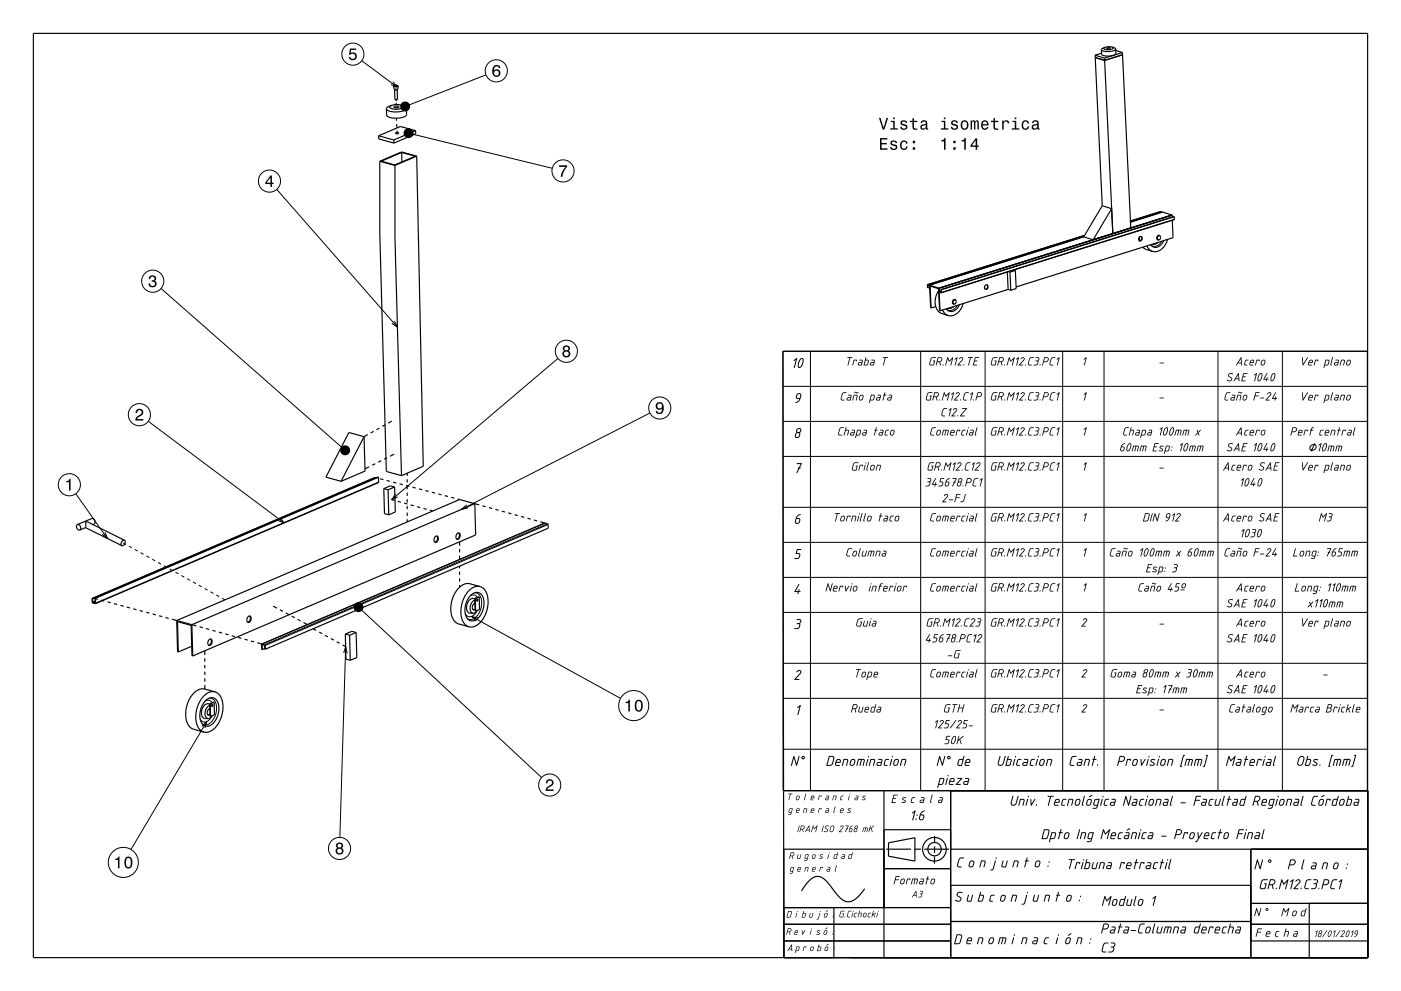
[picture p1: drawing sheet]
<svg xmlns="http://www.w3.org/2000/svg" width="420mm" height="297mm" viewBox="0 0 420 297" stroke-linecap="round" stroke-linejoin="round" font-family="sans-serif">
<g fill="none" stroke="#000" stroke-width=".35">
<path d="M10 10h400v277h-400zM328.3 16.5l2.8 .9M328.3 16.5v.7M328.3 17.2l2.1 44.5M328.3 17.2l2.9 .9M330.2 15.9l-1.9 .6M331.1 17.4l.1 .7M331.2 18.1l2.4 51.9M331.2 14.2l-1 .7M331.8 14.4h1.1l-.7 .2zM333.4 14.1l-1.2-.1-1 .2M333.4 14.1a.35 .35 0 0 1 .3 .5 .35 .35 0 0 1-.5 .2h-.4a1.45 1.45 0 0 1-1.9-.3l.3-.3"/>
<path d="M333.4 14.1l1.1 .6M334.5 14.7v1.5l-1.3 .5a2.97 2.97 0 0 1-2.9-.5l-.1-1.3M334.5 14.7l-.4 .4-1 .3a2.96 2.96 0 0 1-2.9-.5M334.5 15.1l2 .6M336.5 15.7l2.5 52.6M336.5 15.7l-5.4 1.7M336.5 16.4l-5.3 1.7M117.5 31.6l-1.3 .5-.4 .5M118.1 25.7h1.1l.1 .8-.5 .2-.7-.1zM118.1 32l.2-.1a.89 .89 0 0 1 1.3 .2l-.3 .1a.9 .9 0 0 1-1.2-.2zM118.3 26.9l.1 2.8M118.3 25.8h.1"/>
<path d="M118.3 25.8h.6M118.4 25.7h.1M118.4 25.7l-.1 .1M118.4 25.7v.1M118.6 39.9h.9l-.5 .2zM118.7 25.6h.1M118.7 25.6l-.3 .1M118.7 25.6l.3 .1M118.7 25.6v.3M118.8 29.8v.5M118.8 30.8v.6M118.8 35.4l.1 .8"/>
<path d="M118.9 37.2l.1 1M118.9 25.8h.1M119 25.7h.1M119 25.7l-.1 .1M119 39.2l.1 .7M119.1 26.9l.1 2.8M119.1 26.7a.45 .45 0 0 1-.3 .3 .45 .45 0 0 1-.5-.1v-.2M119.1 29.7h-.7M119.1 29.7l-.4 .2-.3-.2M119.1 29.7h.1M120.2 31.5h.1a.54 .54 0 0 1 .5 .7 .54 .54 0 0 1-.7 .4 2.83 2.83 0 0 1-3.3-.6l.7-.4M120.2 31.5l-1.5-.1-1.2 .2"/>
<path d="M120.2 31.5l1.2 .4 .4 .5M121.8 32.4l.1 2.1-1.4 .7a5.7 5.7 0 0 1-4.6-.6l-.1-2M121.8 32.4l-.3 .6-1 .4a5.7 5.7 0 0 1-4.6-.7l-.1-.1M124.6 39.2l-6.5 2.7M124.6 39.2l-4.6-1.3-6.5 2.8M124.6 39.2v.9l-6.5 2.8M113.5 40.7l4.6 1.2M113.5 40.7v.9l4.6 1.3M113.9 48.3v21.3l1.9 71.7 4.6 1.2M113.9 48.3l4.5 1.3M114.3 48.3l6.1-2.6 4.1 1.1-6.1 2.6zM118.1 41.9v1"/>
<path d="M118.4 49.6v21.2l2 71.7M120.4 45.7l.1 2.8M124.9 46.8l2 93-6.5 2.7M124.9 46.8l-4.5-1.3-6.5 2.8M124.9 46.8l-6.5 2.8M324.9 71l-46.2 14.5M325.2 70.5l-47.1 14.8M330.4 61.7l-5.5 9.3M330.4 61.7l2.9 .8-5.6 9.4-2.8-.9M341.6 71l.1 1.2M341.6 71l.5-.1 .3 .5a.58 .58 0 0 1-.3 .8 .58 .58 0 0 1-.7-.3zM342 70.9l.2 .7-.6 .6"/>
<path d="M342.6 74.1l.9 .6 2 .6M343.8 73.7l.7 1 1 .6M346.9 71.8l.4 .1M347.2 71.9h-.2M347.3 70.5l.3 .2M347.4 70.5l.2 .1M347.6 70.7h-.4l-.2 .4v.5l.3 .3M347.6 70.7l.3 .2v.5l-.3 .4-.3 .1M347.7 70.7a.65 .65 0 0 0-.9 .4 .65 .65 0 0 0 .6 .8M348.5 63.6l-.6-.2-9 2.8M348.5 63.6l2.9 .9M348.5 63.6l-9.6 3"/>
<path d="M348.9 72.1a2.39 2.39 0 0 1-3.5 1.7l-.4-.5M350 71.8a4.1 4.1 0 0 1-4.5 3.5M351.4 66l.3 5.2-47.1 14.8M351.4 64.5l-69.9 21.9M351.4 64.5l.1 .5M351.9 64.9h.1M352 64.9v.9l-69.9 22M352 64.9l-69.9 21.9M278.1 85.3l.1 1M278.1 85.3l.6 .3M278.1 85.5l.1 .8M278.1 85.5h.1"/>
<path d="M278.2 85.5l.4 .1 .1 1.1M278.6 86.1l-.4 .2M278.7 85.5l.4 6.8M278.7 85.5l2.8 .9M279.1 92.3l-.3-6.6 2.6 .8 .4 6.6M280.5 91.9l-1.4 .4M281.4 87.1l-.6 1.2-.4 1.4v1.2l.2 1.3 1.1 1.5 2.5 .9M281.5 86.4l.1 1 .5 .2v-.8M281.5 86.4l.3 6.7M281.5 87.4l.6 .4M282.1 86.8v1M282.6 92.9l.6 1 1 .7"/>
<path d="M285.6 91l.4 .1M285.9 91.1h-.1M286 89.8l.4 .1M286.2 89.7l.1 .1M286.4 89.9l-.4 .1-.3 .4v.4l.3 .3M286.4 89.9l.2 .2v.5l-.2 .4-.4 .1M286.5 89.9h-.1a.65 .65 0 0 0-.9 .4 .65 .65 0 0 0 .6 .8M287.6 91.3a2.35 2.35 0 0 1-3.5 1.7l-.4-.4M288.8 91a4.1 4.1 0 0 1-4.6 3.6M295.4 85.5l.5-.1 .3 .5a.58 .58 0 0 1-.3 .8 .58 .58 0 0 1-.8-.4zM295.8 85.4l.2 .3v.5l-.6 .5M302 81.5l.2 5.2"/>
<path d="M302.2 86.7l-20.4 6.4M302.2 86.7l.8 .3M302.3 81.4l.5 .2M302.8 81.6l.2 5.4M303.9 80.9l.5 .2M304.4 81.1l.2 5.4-1.6 .5M304.4 81.1l-1.6 .5M409.8 105.3h-175.1l.3 181.7v-32.5h30M109.1 130.9l.3 10.3-7.2 3M109.1 130.9l-6.9 13.3M109.1 130.9l-4.5-1.3-6.9 13.4 4.5 1.2M110.3 130.2l-1.2 .7"/>
<path d="M110.7 139.9l-1.3 .6M112 129.3l-.9 .5M112.5 139l-.9 .4M113.7 128.3l-.8 .5M114.3 138.1l-.9 .4M115.5 127.3l-.9 .5M116 137.2l-.9 .4M117.5 126.2l-1.1 .6M118.2 136.1l-1.3 .6M23.2 157.2l4.3-1.8 .5 .1a1.07 1.07 0 0 1 .2 1.6l-.3 .1M23.2 157.2a.98 .98 0 0 0-.2 1 .98 .98 0 0 0 .9 .7M23.2 157.2l.5 .1a1.07 1.07 0 0 1 .2 1.6"/>
<path d="M25.7 158.1v-1.8l.6 .2 11 5.4M25.7 158.1l-1.8 .8M25.7 158.1l10.8 5.4M112.4 143.1h.2M112.4 143.1l-84.8 36.3M112.4 143.1l.6 .1M112.6 143.1v.2M112.6 143.1l-84.9 36.3M113.5 143l-.1 1.6-84.8 36.3M113.5 143l-85 36.2M113.5 143l-84.9 36.3M114 143.5l.9 .2"/>
<path d="M115.1 146.4l.2 7.5 1.3 .4M115.1 146.4l1.2 .4M115.9 144l1 .3M116.3 146.8l.3 7.5M117.4 149.8l.9 .2M117.8 144.5l1 .3M118.3 146l.2 7.5-1.9 .8M118.3 146l-1.3-.4-1.9 .8M118.3 146l-2 .8M119.2 150.3l1 .2M119.8 145l.9 .3M121.2 150.8l.9 .3"/>
<path d="M121.7 145.5l1 .3M122.1 141.8v.8M122.1 143.6v1M122.1 145.6v1M122.1 147.6v1M122.1 149.6v1M122.1 151.6v1M122.1 153.6v1M122.1 155.6v.8M123.1 151.3l1 .3M123.7 146l.9 .3M125 151.8l1 .3"/>
<path d="M125.6 146.5l1 .3M126.9 152.4l1 .2M127.5 147l1 .3M128.9 152.9l.8 .3M129.5 147.5l.9 .3M131.4 148l1 .3M133.3 148.5l1 .3M135.3 149l.9 .3M137.1 159.9a.64 .64 0 0 1 .8 .1 .64 .64 0 0 1 0 .8 .68 .68 0 0 1-.8 .8 .68 .68 0 0 1-.4-1.1zM137.2 149.5l.6 .2M137.5 159.7l.2 .4a1.31 1.31 0 0 1-.7 1.5M137.8 149.7l4.5 1.3"/>
<path d="M137.8 149.7l-84.8 36.3M142.3 151l.3 9.3-84.8 36.3M142.3 151l-84.8 36.2 .3 9.4M142.3 151l1.4 .3M144.6 151.6l1 .3M146.6 152.1l.9 .3M148.5 152.7l1 .2M150.4 153.2l1 .3M152.4 153.7l.9 .3M154.3 154.3l.9 .2M156.2 154.8l1 .3M158.1 155.3l1 .3"/>
<path d="M160.1 155.9l.9 .2M162 156.4l1.3 .4M163.3 156.8l1 .2v1.3l-84.8 36.3M163.3 156.8l-84.8 36.2M27.6 179.4l.1 1.2 .9 .3M27.6 179.4h.1M27.7 179.4l.1 1.1 .7 .2M27.9 179.2l1.4 .4M28.5 179.2v1.5M28.5 179.2l.1 .1M28.6 179.3v1.6M30.3 179.9l1 .2"/>
<path d="M37.3 161.9a1 1 0 0 0-.9 .6 1 1 0 0 0 .1 1M37.3 161.9l.3 .6a1.06 1.06 0 0 1-1.1 1M130.5 160.8a.68 .68 0 0 1 .9 .2 .68 .68 0 0 1-.1 .9 .66 .66 0 0 1-.9 .6 .66 .66 0 0 1-.2-1.1zM130.9 160.6l.3 .5a1.29 1.29 0 0 1-.8 1.4l.3-.1M137.8 162.4v1.1M137.8 164.5v1M137.8 166.5v1.2M137.8 169.7v.6M137.8 171.3v1M137.8 173.3v1M137.8 175.3v.7M141.2 178.3a2.25 2.25 0 0 1 2.7-.5 2.25 2.25 0 0 1 1.2 2.4v.5a5.4 5.4 0 0 1-3.4 5.4l-.9-.2-.7-.6-.6-1.1-.1-1.3a6.6 6.6 0 0 1 1.8-4.6z"/>
<path d="M142.3 179.4h.2M142.3 179.4l.3 3.8M142.3 179.6a1.41 1.41 0 0 0-2.1 1l-.3 1.4 .2 1.2 .6 .6h1.2M142.3 179.9a2.21 2.21 0 0 0-1.4 1.8 2.21 2.21 0 0 0 .9 2.1h.1M142.5 179.4l.1 3.8M143 180h.1M143.1 179.6l-.2 .5M143.7 178.9l-1.2 .5M143.7 178.9l-1.4 .5M143.7 178.9l.1 3.8-1.2 .5M143.9 175.8a4.5 4.5 0 0 0-4.6 3 7.3 7.3 0 0 0 .2 8.5l1.1 .5M143.9 175.8l1 .6 .8 1 .5 1.5 .1 1.7a8.1 8.1 0 0 1-4.3 7.2h-1.4"/>
<path d="M143.9 175.8l-3-.8a4.4 4.4 0 0 0-4.6 3 7.4 7.4 0 0 0 .2 8.4l.9 .6 3.2 .8M28.5 180.7h.1M32.2 180.4l1 .2M34.2 180.9l.9 .3M36.1 181.4l1 .3M38 181.9l1 .3M40 182.5l.9 .2M41.9 183l.9 .2M43.8 183.5l1 .3M45.7 184l1 .3M47.7 184.5l.9 .3M49.6 185.1l1 .2"/>
<path d="M51.5 185.6l1.5 .4M53 186l.2 9.3 .3 .1M53 186l5.9 1.6M53.5 195.4l-.3-9.1 4.1 1.1 .3 9.1 .2 .1M57.5 193.7l-4 1.7M59.8 187.9l1 .2M61.4 195v1.3M61.4 197.3v1M61.4 199.3v1M61.7 188.4l1 .2M62.7 191.7a.64 .64 0 0 1 .9 .1 .64 .64 0 0 1-.1 .8 .68 .68 0 0 1-.8 .8 .68 .68 0 0 1-.4-1.1zM63.1 191.5l.2 .4a1.31 1.31 0 0 1-.7 1.5"/>
<path d="M63.7 188.9l.9 .3M65.6 189.4l1 .3M67.5 190l1 .2M69.5 190.5l.9 .3M71.4 191l1 .3M73.3 191.6l1 .2M74.4 184.8a.68 .68 0 0 1 .9 .2 .68 .68 0 0 1-.1 .9 .66 .66 0 0 1-.9 .6 .66 .66 0 0 1-.3-1.1zM74.8 184.6l.2 .4a1.28 1.28 0 0 1-.7 1.5l.3-.1M75.2 192.1l1 .3M77.2 192.6l2.2 .6 .1 1.4M78.5 193l.1 1.7M78.6 193h-.1"/>
<path d="M79.4 194.4l-.8 .3M79.5 194.6l-.2-1.2-.7-.2v1.5M81.9 181.6l1.1 .7M83.9 182.8l.9 .4M85.7 183.7l.9 .5M87.4 184.7l.9 .4M89.2 185.6l.9 .5M91 186.6l1.1 .6M93.9 188.4l.9 .5M95.7 189.4l.9 .5M97.4 190.4l.9 .5M99.2 191.4l.9 .4"/>
<path d="M100.9 192.3l.9 .5M102.7 193.3l.9 .5M103.5 190l.2 7.5 1.3 .4M103.5 190l1.3 .4M104.8 190.4l.2 7.5M106.8 189.6l.2 7.5-2 .8M106.8 189.6l-1.3-.4-2 .8M106.8 189.6l-2 .8M141.7 182.6l.7 .2M142.2 180.9h.2M142.4 180.8a.97 .97 0 0 0-.9 1 .97 .97 0 0 0 .8 1M143.1 182.9l-.6 .7-.6 .2"/>
<path d="M61.4 206.5a4.5 4.5 0 0 0-4.6 3.1 7.4 7.4 0 0 0 .2 8.4l.9 .5 3.2 .9M61.4 206.5l3 .8M61.4 201.3v1M61.4 203.3v1M61.4 205.3v1.2M61.7 209.9a2.25 2.25 0 0 1 2.7-.5 2.25 2.25 0 0 1 1.2 2.4v.4a5.4 5.4 0 0 1-3.4 5.5l-.9-.2-.8-.7-.4-1.1-.2-1.3a6.6 6.6 0 0 1 1.8-4.5zM62.3 214.2l.7 .2M62.7 212.4l.2 .1M62.9 210.9l.1 .1M62.9 210.9l.2 3.8M62.9 211.1a1.42 1.42 0 0 0-2.2 1.1l-.3 1.4 .2 1.2 .7 .5h1.1M62.9 211.4a2.22 2.22 0 0 0-1.5 1.8 2.22 2.22 0 0 0 .9 2.1h.1"/>
<path d="M62.9 212.4a.97 .97 0 0 0-.9 .9 .97 .97 0 0 0 .8 1M63 211l.1 3.7M63.4 211.5h.1M63.5 211.5l.1 .1M63.6 211.1l-.1 .5M63.6 214.5l-.5 .6-.7 .2M64.2 210.5l-1.2 .5M64.2 210.5l-1.3 .4M64.2 210.5l.1 3.7-1.2 .5M64.4 207.3a4.4 4.4 0 0 0-4.6 3.1 7.4 7.4 0 0 0 .3 8.4l1 .6M64.4 207.3l1.1 .6 .8 1.1 .4 1.4 .1 1.8a8.1 8.1 0 0 1-4.3 7.2h-1.4M234.9 237h175.1"/>
<path d="M265 237v50M285 237v50M265 248.7h20M265.7 254.5h7.4M274.1 254.5h2M274.3 258.1l-7.9-1.5v-4l7.9-1.5v7M277.1 254.5h7.4M280.2 256.7l-.1 2.1M280.2 253.7v2M280.2 250.6v2.1M285 254.5h125M375 254.5v32.5"/>
<path d="M235 277h50M235 272h50M250 272v15M259.2 266.4a7.1 7.1 0 0 1-4.9 3.9 5 5 0 0 1-3.8-2.8l-.7-.8a9.5 9.5 0 0 0-4-4 4 4 0 0 0-4 2.1l-1.5 2.2M265 260.3h20M285 276.2h90M285 265.3h90M375 277h35M375 270.7h35M392.5 270.7v16.3M235 282h50M375 282h35"/>
<circle cx="143.1" cy="179.9" r=".26"/>
<circle cx="63.7" cy="211.4" r=".27"/>
<circle cx="280.1" cy="254.5" r="3.5"/>
<circle cx="280.2" cy="254.5" r="2"/>
</g>
<g fill="none" stroke="#000" stroke-width=".3">
<path d="M108.5 18.2l10.6 7.9M117.8 24.5l1.3 1.6-1.9-.8M118.1 25.7l1.1-.1a.27 .27 0 0 1-.1 .4 .27 .27 0 0 1-.3 0l-.6-.1zM119.3 25.8l-.6 .2-.7-.2M122.5 39.9l43.1 10.5M145.7 22.4l-24.2 9.5M83 56.8l36.1 41.2M324.9 70.9l-46.3 14.6M325.1 70.6l-47 14.7M347.3 72.6a1.64 1.64 0 0 1-1.8 .6M348 63.4l-9.1 2.8M348.3 72.3a2.02 2.02 0 0 1-3.3 1"/>
<path d="M348.4 63.5l-9.5 3M352.1 65.7l-69.9 22M48.3 86.5l55.2 48.5M118.3 96.2l.8 1.8-1.6-1.1M278.2 85.5h-.1M282.1 87.3l-.5 .1M282.1 87.4l-.4 .1M282.1 87.6h.1M286 91.8a1.63 1.63 0 0 1-1.8 .6M287 91.5a2.02 2.02 0 0 1-3.3 1.1M167.3 107.4l-49.9 42.4M234.7 105.3h175.2v131.6h-175.2z"/>
<path d="M234.7 115.8h175.2M243 105.3v131.6M276 105.3v131.6M295.3 105.3v131.6M318.6 105.3v131.6M331 105.3v131.6M365.1 105.3v131.6M384.4 105.3v131.6M44.4 126.3l40.8 30.4M194.8 123.8l-56.4 28.8M234.7 126.3h175.2M234.7 136.8h175.2"/>
<path d="M393.1 133.5a.87 .87 0 0 1 1.4 .1 .87 .87 0 0 1-.7 1.3 .77 .77 0 0 1-1.1-.3 .77 .77 0 0 1 .4-1.1zM394.2 132.9l-1.2 2.4M22.7 148l9.5 13.4M31.5 159.5l.7 1.9-1.5-1.3M84 155.2l1.2 1.5-1.9-.7M113.5 144.5l-84.8 36.3M118.5 148.1l-1.1 1.7 1.8-.9M139.9 151.3l-1.5 1.3 2-.4M163.4 156.7l-84.8 36.3M164.2 157l-84.9 36.2M164.3 157.2l-84.8 36.2M234.7 152h175.2"/>
<path d="M36.9 162.7l.9 .5M38.7 163.7l.8 .5M40.4 164.7l.9 .5M42.1 165.6l.9 .5M43.9 166.6l.9 .5M45.6 167.6l.9 .5M47.4 168.6l.9 .5M49.1 169.5l.9 .5M50.9 170.5l.8 .5M52.6 171.5l.9 .5M54.4 172.5l.8 .5M56.1 173.4l.9 .5"/>
<path d="M57.9 174.4l.8 .5M59.6 175.4l.9 .5M61.4 176.4l.8 .5M63.1 177.3l.9 .5M64.8 178.3l.9 .5M66.6 179.3l.9 .5M141 178.6a1.45 1.45 0 0 1 2.1 .4M142.2 177.7l.9 .1 .7 .6 .5 1.1 .1 1.2a5 5 0 0 1-3.2 5l-1.1-.3M234.7 162.5h175.2M234.7 173h175.2M28.5 180.1l-.7 .3M28.5 180.3l-.6 .2"/>
<path d="M28.5 180.7h.1M78.7 193.2l-.1 .1M103 195.7l.6-1.9 .5 1.9M103.6 193.8l-1.7 57.2M107.5 182l54.9 51M141.4 184.7l44.6 24.6M142.9 183.2a2.07 2.07 0 0 1-2.8 1.4l-.6-.7M143.3 185.2l-1.9-.5 1.4 1.4M234.7 183.5h175.2M234.7 198.8h175.2M60.6 217.7l1.4-1.4-.6 1.9M61.5 210.1a1.44 1.44 0 0 1 2.1 .5"/>
<path d="M62 216.3l-22.7 38.3M62.8 209.2l.8 .2 .7 .6 .5 1 .1 1.3a5 5 0 0 1-3.2 4.9l-1.1-.3M63.4 214.8a2.06 2.06 0 0 1-2.8 1.4l-.6-.7M234.7 209.3h175.2M234.7 224.5h175.2"/>
<circle cx="105.8" cy="16.2" r="3.3"/>
<circle cx="148.8" cy="21.2" r="3.3"/>
<circle cx="80.8" cy="54.3" r="3.3"/>
<circle cx="168.8" cy="51.2" r="3.3"/>
<circle cx="45.8" cy="84.3" r="3.3"/>
<circle cx="169.8" cy="105.3" r="3.3"/>
<circle cx="41.8" cy="124.3" r="3.3"/>
<circle cx="197.8" cy="122.3" r="3.3"/>
<circle cx="20.8" cy="145.3" r="3.3"/>
<circle cx="190" cy="211.5" r="4.5"/>
<circle cx="164.8" cy="235.3" r="3.3"/>
<circle cx="37" cy="258.5" r="4.5"/>
<circle cx="101.8" cy="254.3" r="3.3"/>
</g>
<g fill="#000">
<path d="M104.9 14.6h1.9v.4h-1.5l-.2 .9a1.21 1.21 0 0 1 1.8 .6 1.21 1.21 0 0 1-.9 1.6 1.21 1.21 0 0 1-1.5-1h.5a.8 .8 0 0 0 1.2 .3 .8 .8 0 0 0 .1-1.2 .8 .8 0 0 0-1.3 .2h-.4z" fill-rule="evenodd"/>
<path d="M148.1 19.7a2.39 2.39 0 0 0 .2 3.3 1.16 1.16 0 0 0 1.5-.4 1.16 1.16 0 0 0-.2-1.5 1.16 1.16 0 0 0-1.5 0 1.03 1.03 0 0 1 .8-1.2l.4 .1 .2 .4h.5a1.12 1.12 0 0 0-.7-.9 1.12 1.12 0 0 0-1.2 .2zM148 21.9a.75 .75 0 0 1 1.5 0 .75 .75 0 0 1-1.5 0z" fill-rule="evenodd"/>
<path d="M263.5 35.3l1.1 3.5h.5l1.1-3.5h-.4l-.9 3-.9-3zM267.1 36.2v.4h.7v1.9h-.9v.3h2.2v-.3h-.9v-2.3zM267.8 35.2v.5h.4v-.5zM270.2 36.3l-.2 .2a.96 .96 0 0 0 1.2 1.2l.3 .1a.6 .6 0 0 1-.5 .8 .6 .6 0 0 1-.7-.6h-.4a1.03 1.03 0 0 0 1.3 1 1.03 1.03 0 0 0 .6-1.5l-1.3-.5a.54 .54 0 0 1 .4-.7 .54 .54 0 0 1 .6 .5h.5a1.09 1.09 0 0 0-1.8-.5zM273.5 35.4v.8h-.7v.4h.7l.1 1.8a1.05 1.05 0 0 0 1.4 .5v-.4a.68 .68 0 0 1-1-.3v-1.6h1v-.4h-1v-.8zM276.3 36.3l-.3 .6h.4a.55 .55 0 0 1 .7-.5 .55 .55 0 0 1 .4 .8h-.2a.91 .91 0 0 0-1.3 .5 .91 .91 0 0 0 .7 1.2l.9-.4 .1 .3h.6v-.3l-.3-.1v-1.6a1.02 1.02 0 0 0-.7-.8 1.02 1.02 0 0 0-1 .3zM276.4 37.8l1.1-.3a.77 .77 0 0 1-.2 .8 .77 .77 0 0 1-.8 .1zM282.3 36.2v.4h.7v1.9h-.9v.3h2.2v-.3h-.9v-2.3zM283 35.2v.5h.4v-.5zM285.4 36.3l-.2 .2a.96 .96 0 0 0 1.2 1.2l.3 .1a.6 .6 0 0 1-.5 .8 .6 .6 0 0 1-.7-.6h-.4a1.03 1.03 0 0 0 1.2 1 1.03 1.03 0 0 0 .7-1.5l-1.3-.5a.54 .54 0 0 1 .4-.7 .54 .54 0 0 1 .6 .5h.4a1.09 1.09 0 0 0-1.7-.5zM288.3 36.4a1.45 1.45 0 0 0-.2 1.7 1.45 1.45 0 0 0 1.6 .7 1.45 1.45 0 0 0 .6-1.7 1.45 1.45 0 0 0-1.6-1zM288.6 36.7a.67 .67 0 0 1 .7-.3 .67 .67 0 0 1 .5 .6 .93 .93 0 0 1 .1 1.1 .93 .93 0 0 1-1 .4 1.36 1.36 0 0 1-.3-1.8zM291 36.1v2.7h.4v-1.8l.2-.6h.3l.1 .3v2.1h.4v-2l.4-.4 .2 .5v1.9h.4v-1.8a.69 .69 0 0 0-.5-1l-.5 .4-.5-.4-.5 .4v-.3zM294.4 36.4a1.45 1.45 0 0 0-.2 1.7 1.45 1.45 0 0 0 1.4 .8l.7-.8h-.4l-.6 .4a.75 .75 0 0 1-.7-.9h1.8a1.17 1.17 0 0 0-.5-1.4 1.17 1.17 0 0 0-1.5 .2zM294.8 36.6l.2-.1a.67 .67 0 0 1 .7 .1 .67 .67 0 0 1 .2 .6h-1.3zM297.8 35.4v.8h-.7v.4h.7l.1 1.8a1.05 1.05 0 0 0 1.4 .5v-.4a.68 .68 0 0 1-1-.3v-1.6h1v-.4h-1v-.8zM300.4 36.1v2.7h.5v-1.5a.66 .66 0 0 1 .3-.8 .66 .66 0 0 1 .9 .2v.3h.5a.89 .89 0 0 0-.7-1 .89 .89 0 0 0-1.1 .6v-.5zM303.5 36.2v.4h.7v1.9h-.9v.3h2.3v-.3h-.9v-2.3zM304.2 35.2v.5h.5v-.5zM306.6 36.4a1.45 1.45 0 0 0-.3 1.7 1.45 1.45 0 0 0 1.5 .8l.6-.6 .1-.4h-.4l-.4 .6a1.02 1.02 0 0 1-1-1 1.02 1.02 0 0 1 1-1l.4 .5h.4a1.09 1.09 0 0 0-.8-.9 1.09 1.09 0 0 0-1.1 .3zM309.7 36.3l-.3 .6h.4a.55 .55 0 0 1 .7-.5 .55 .55 0 0 1 .4 .8h-.3a.91 .91 0 0 0-1.2 .5 .91 .91 0 0 0 .7 1.2l.9-.4 .1 .3h.6v-.3l-.3-.1v-1.6a1.02 1.02 0 0 0-.7-.8 1.02 1.02 0 0 0-1 .3zM309.8 37.8l1.1-.3a.77 .77 0 0 1-.2 .8 .77 .77 0 0 1-.9 .1z" fill-rule="evenodd"/>
<path d="M81.1 52.6l-1.6 2.1v.5h1.6v.8h.4v-.8h.5v-.4h-.5v-2.2zM81.1 53.2v1.6h-1.1z" fill-rule="evenodd"/>
<path d="M167.6 49.6h2.4v.4a5.3 5.3 0 0 0-1.4 3h-.5a5.2 5.2 0 0 1 1.4-3h-1.9z" fill-rule="evenodd"/>
<path d="M263.8 41.4v3.5h2.2v-.4h-1.7v-1.2h1.5v-.4h-1.5v-1.1h1.7v-.4zM267.2 42.3l-.2 .2a.96 .96 0 0 0 1.2 1.3l.3 .1a.6 .6 0 0 1-.5 .7 .6 .6 0 0 1-.7-.6h-.5a1.03 1.03 0 0 0 1.3 1 1.03 1.03 0 0 0 .7-1.5l-1.3-.4a.53 .53 0 0 1 .4-.7 .53 .53 0 0 1 .6 .5h.4a1.09 1.09 0 0 0-1.7-.6zM270.1 42.5a1.45 1.45 0 0 0-.2 1.6 1.45 1.45 0 0 0 1.5 .8l.6-.5 .1-.5h-.4l-.5 .6a1.02 1.02 0 0 1-.9-1 1.02 1.02 0 0 1 1-1l.3 .6h.5a1.09 1.09 0 0 0-.8-1 1.09 1.09 0 0 0-1.2 .4zM273.6 44.1v.8h.7v-.8zM273.6 42.2v.7h.7v-.7z" fill-rule="evenodd"/>
<path d="M282.2 42v.4h.8v2.5h.5v-3.5h-.4a.77 .77 0 0 1-.9 .6zM285.8 44.1v.8h.7v-.8zM285.8 42.2v.7h.7v-.7zM288.3 42v.4h.8v2.5h.4v-3.5h-.3a.77 .77 0 0 1-.9 .6zM292.5 41.5l-1.6 2.1v.4h1.6v.9h.4v-.9h.5v-.4h-.5v-2.1zM292.5 42v1.6h-1.1z" fill-rule="evenodd"/>
<path d="M44.9 82.8a1.01 1.01 0 0 1 1.5-.2 1.01 1.01 0 0 1 0 1.5 1.12 1.12 0 0 1 .4 1.6 1.12 1.12 0 0 1-1.6 .3l-.6-.6-.1-.5h.5a.72 .72 0 0 0 .6 .9 .72 .72 0 0 0 .8-.8 .72 .72 0 0 0-.9-.6v-.4a.62 .62 0 0 0 .8-.4 .62 .62 0 0 0-.5-.8 .62 .62 0 0 0-.7 .5l-.1 .4h-.4z" fill-rule="evenodd"/>
<path d="M169 103.8l-.2 .2a.8 .8 0 0 0 .4 1.1 1.09 1.09 0 0 0-.2 1.7 1.09 1.09 0 0 0 1.6 0 1.09 1.09 0 0 0-.2-1.7 .95 .95 0 0 0 .3-1.3 .95 .95 0 0 0-1.4-.2zM169.1 106.1a.71 .71 0 0 1 1.4 0 .71 .71 0 0 1-1.4 0zM169.2 104.5a.6 .6 0 0 1 1.2 0 .6 .6 0 0 1-1.2 0z" fill-rule="evenodd"/>
<path d="M237.9 107.9l1.1-.6-.9 3-.1-.2 .6-2.3-.5 .4zM240.1 107.7l-.6 1.6a.42 .42 0 0 0 .1 .7 .42 .42 0 0 0 .6-.4l.4-1.3a.38 .38 0 0 0 0-.5 .38 .38 0 0 0-.5-.1zM239.8 107.6a.69 .69 0 0 1 1-.1 .69 .69 0 0 1 .1 .9 1.52 1.52 0 0 1-1.5 1.8 2.43 2.43 0 0 1 .4-2.6z" fill-rule="evenodd"/>
<path d="M239.1 118.3l-.2 .9 .8 .1 .2-1.1-.3-.1zM238.9 118l.7-.2 .5 .2 .2 .4-.3 1a1.32 1.32 0 0 1-1.5 1.4v-.3l.7-.3 .4-.6-.7-.1-.3-.3z" fill-rule="evenodd"/>
<path d="M252.6 117.8l.4-.3 .8 .1-.9 .2-.3 .4-.3 1.4 .8 .2v.2h-.8l-.3-.4zM254.3 118.3h.7l.3 .2-.4 1.5h-.8l-.3-.2 .2-.7 1-.1v-.4l-.7-.1zM254.2 119.4l-.1 .4h.7l.1-.5zM255.9 118.3h.9l.3 .2-.4 1.5-.2-.1 .4-1.2-.2-.2h-.6l-.4 1.5h-.2zM256.1 117.6l.4-.2 .9 .3-.4 .2-.5-.2-.3 .1zM257.8 118.5l.7-.2 .4 .3-.2 1-.4 .4h-.5l-.3-.3zM258 118.7l-.3 .9 .4 .2 .3-.3 .2-.8-.2-.2zM261.1 118.3h.9l.3 .5-.4 1.1-1 .1-.3 .8zM261.3 118.5l-.3 1.3h.6l.2-.3 .2-.9zM263.1 118.3h.7l.3 .2-.4 1.5h-.8l-.3-.2 .3-.7 .9-.1v-.4l-.7-.1zM263 119.4l-.1 .4h.7l.1-.5zM265.2 117.6l.2 .1-.1 .6 .4 .2h-.5l-.5 1.5 .2-1.5-.2-.1 .3-.1zM266.4 118.3h.8l.2 .2-.3 1.5h-.8l-.3-.2 .2-.7 .9-.1 .1-.4-.7-.1zM266.3 119.4v.4h.6l.2-.5z" fill-rule="evenodd"/>
<path d="M254.1 107.1h1.5l-.7 .2-.7 2.2-.1-.1 .5-2.1h-.5zM255.9 107.8l1 .1-.1 .4-.2-.3h-.5l-.5 1.5zM257.6 107.8h.7l.3 .2-.3 1.5h-.8l-.3-.2 .2-.6 .9-.2 .1-.4-.7-.1zM257.5 108.9v.4h.6l.2-.5zM259.5 107.1h.2l-.1 .7h.7l.2 .5-.5 1.1-1 .1zM259.5 108l-.3 1.3h.6l.2-.3 .2-.9zM261.2 107.8h.8l.3 .2-.4 1.5h-.8l-.3-.2 .2-.6 1-.2v-.4l-.7-.1zM261.1 108.9v.4h.7l.1-.5zM264.7 107.1h1.5l-.7 .2-.7 2.2-.1-.1 .6-2.1h-.6z" fill-rule="evenodd"/>
<path d="M278.1 117.8l.5-.3 1 .1-1.1 .2-.4 .4-.3 1.3 .2 .3h.7l.3-1-.3-.2h.6l-.4 1.4h-1l-.3-.3zM280.1 117.6h1l.4 .4-.2 .6-.5 .4 .2 1-.4-1h-.6l-.3 1-.2-.1zM280.3 117.8l-.3 1 .9-.1 .3-.4v-.4zM281.6 119.9a.16 .16 0 0 1 .3 0 .16 .16 0 0 1-.3 0zM283 117.6l.6 1 1.1-1-.6 2.4-.2-.1 .5-1.8-.9 .8-.4-.8-.5 1.8-.3 .1zM285.2 118.1l.8-.5-.7 2.4-.1-.1 .5-1.9-.4 .3zM286.7 117.8l.6-.3 .4 .4-.1 .5-1.2 1.4h.8v.2h-1.2v-.2l1.5-1.7-.1-.2-.3-.1-.6 .4zM287.8 119.9a.16 .16 0 0 1 .3 0 .16 .16 0 0 1-.3 0zM289.2 117.8l.5-.3 .7 .1-.9 .2-.2 .3-.4 1.5 .9 .2v.2h-.8l-.3-.4zM290.9 118.1l.8-.5-.7 2.4-.1-.1 .5-1.9-.4 .3zM291.7 119.9a.16 .16 0 0 1 .3 0 .16 .16 0 0 1-.3 0zM293.1 117.6h1l.3 .7-.4 .6-1.1 .1-.4 1zM293.3 117.8l-.3 1 .9-.1 .2-.4v-.4z" fill-rule="evenodd"/>
<path d="M279.1 107.3l.5-.2h1l-1.1 .2-.3 .4-.4 1.3 .2 .3h.8l.2-1-.3-.2h.6l-.4 1.4h-.9l-.4-.3zM281.2 107.1h.9l.4 .4-.1 .6-.6 .4 .2 1-.4-1h-.6l-.2 1h-.3zM281.3 107.3l-.2 1 .8-.1 .3-.3v-.4zM282.6 109.4a.16 .16 0 0 1 .3 0 .16 .16 0 0 1-.3 0zM284 107.1h.2l.4 1 1.2-1-.7 2.4-.2-.1 .5-1.8-.8 .8-.5-.9-.5 2h-.2zM286.2 107.6l.8-.5-.6 2.4-.2-.1 .5-1.9-.4 .3zM287.7 107.3l.7-.2 .4 .5-1.4 1.7h.8v.2h-1.1l-.1-.2 1.5-1.7-.3-.3-.6 .4zM288.8 109.4a.16 .16 0 0 1 .3 0 .16 .16 0 0 1-.3 0zM290.2 107.1h1.5l-.6 .2-.7 2.2-.2-.1 .6-2.1h-.5zM292.3 107.1l1.2 .1-1 .1-.2 .7h.6l.1 .2-.8 .1-.3 1h1v.2h-1.2z" fill-rule="evenodd"/>
<path d="M297.6 107.3l.4-.2h1v.2h-1.1l-.3 .3-.3 1.4 .1 .3h.8l.3-1-.4-.2h.7l-.5 1.4h-1l-.3-.4zM299.6 107.1h.9l.4 .4-.1 .6-.5 .4 .1 1-.4-1h-.5l-.3 1-.2-.1zM299.8 107.3l-.3 1 .9-.1 .3-.3v-.4zM301 109.4a.2 .2 0 0 1 .4 0 .2 .2 0 0 1-.4 0zM302.4 107.1h.2l.5 1 1.1-1-.7 2.4-.1-.1 .4-1.8-.8 .8-.4-.9-.5 1.9-.3 .1zM304.6 107.6l.9-.5-.7 2.4-.1-.1 .5-1.9-.5 .3zM306.1 107.3l.8-.2 .3 .6-1.4 1.6h.8l.1 .2h-1.2v-.2l1.4-1.7-.3-.3-.6 .4zM307.2 109.4a.2 .2 0 0 1 .4 0 .2 .2 0 0 1-.4 0zM308.7 107.3l.5-.3 .7 .1-.9 .2-.3 .4-.3 1.4 .8 .2v.2h-.7l-.3-.4zM310.5 107.1h.8l.3 .5-.4 .6 .1 .4-.3 .7-1.1 .2v-.2l1-.2 .2-.7-.7-.3 .7-.1 .2-.4-.1-.3h-.7zM311.7 109.2h.2l-.1 .3zM313.1 107.1h1l.3 .7-.5 .7h-1l-.4 1zM313.2 107.3l-.2 1 .8-.1 .3-.3v-.4zM315.2 107.3l.4-.3 .8 .1-.9 .2-.3 .3-.3 1.5 .8 .2v.2h-.7l-.4-.4zM316.8 107.6l.9-.5-.7 2.4-.2-.1 .5-1.9-.4 .3z" fill-rule="evenodd"/>
<path d="M297.6 117.8l.5-.3 .9 .1v.2h-1.1l-.3 .3-.3 1.4 .1 .3h.8l.3-1-.4-.2h.7l-.4 1.4h-1l-.4-.4zM299.6 117.6h1l.3 .4-.1 .6-.5 .4 .1 1-.4-1h-.5l-.3 1-.2-.1zM299.8 117.8l-.3 1 .9-.1 .3-.4-.1-.4zM301 119.9a.2 .2 0 0 1 .4 0 .2 .2 0 0 1-.4 0zM302.4 117.6h.2l.5 1 1.1-1-.7 2.4-.1-.1 .4-1.8-.8 .8-.4-.8-.5 1.8-.3 .1zM304.6 118.1l.9-.5-.7 2.4-.1-.1 .5-1.9-.4 .3zM306.1 117.8l.7-.3 .4 .4-.1 .5-1.3 1.4 .9 .2h-1.2v-.2l1.4-1.7-.3-.3-.6 .4zM307.2 119.9a.2 .2 0 0 1 .4 0 .2 .2 0 0 1-.4 0zM308.7 117.8l.5-.3 .7 .1-.9 .2-.3 .4-.3 1.4 .9 .2-.1 .2h-.7l-.3-.4zM310.5 117.6h.8l.3 .5-.4 .6 .1 .4-.2 .7-.4 .2h-.8v-.2l1-.2 .2-.7-.7-.3 .7-.1 .2-.4-.1-.3h-.7zM311.7 119.9a.16 .16 0 0 1 .3 0 .16 .16 0 0 1-.3 0zM313.1 117.6h1l.3 .7-.5 .6-1 .1-.4 1zM313.2 117.8l-.2 1 .9-.1 .2-.4v-.4zM315.2 117.8l.4-.3 .8 .1-.9 .2-.3 .3-.3 1.5 .8 .2v.2h-.7l-.4-.4zM316.8 118.1l.9-.5-.7 2.4-.2-.1 .5-1.9-.4 .3z" fill-rule="evenodd"/>
<path d="M324.9 107.6l.9-.5-.7 2.4-.2-.1 .6-1.9-.5 .3z" fill-rule="evenodd"/>
<path d="M324.9 118.1l.9-.5-.7 2.4-.2-.1 .6-1.9-.5 .3z" fill-rule="evenodd"/>
<path d="M347.6 108.7l1.3 .1-1.2 .1z" fill-rule="evenodd"/>
<path d="M347.6 119.2l1.3 .1-1.2 .1z" fill-rule="evenodd"/>
<path d="M367.6 117.8l.5-.3 .7 .1-.9 .3-.2 .3-.4 1.4 .9 .2-.1 .2h-.7l-.3-.4zM369.3 118.3h.7l.3 .2-.3 1.5h-.8l-.3-.2 .2-.7 .9-.1 .1-.4-.8-.1zM369.2 119.4l-.1 .4h.7l.1-.5zM371 118.3h.9l.2 .2-.3 1.5-.2-.1 .3-1.2-.2-.2h-.5l-.4 1.5h-.2zM371.2 117.6l.4-.2 .8 .3-.4 .2-.4-.2-.3 .1zM372.8 118.5l.7-.2 .4 .3-.2 1-.3 .4h-.6l-.3-.3zM373 118.7l-.3 .9 .4 .2 .4-.3 .2-.8-.3-.2zM376.4 117.6l1.2 .1-1 .1-.2 .7h.9v.2l-1 .1-.5 1.2zM377.7 119.2l1.3 .1-1.2 .1zM380.1 117.8l.6-.3 .4 .4-.1 .5-1.2 1.4h.8v.2h-1.2v-.2l1.5-1.7-.1-.2-.3-.1-.6 .3zM382.3 117.6l.2 .1-.9 1.6h.6l.3-.5v.5l.3 .1-.4 .1-.2 .5v-.5l-.9-.1z" fill-rule="evenodd"/>
<path d="M368.4 112l.7-.2 .6 .2h-.9l-.3 .3v.4l.9 .8-.2 .6-.5 .2-.9-.4 .9 .1 .4-.3v-.3l-.9-.7zM371.2 112.3l-.7 1.1h.8zM371.2 111.8l.2 .1 .2 2.3-.2 .1-.1-.6h-.9l-.6 .6zM372.7 111.8l1.3 .1-1.1 .1-.2 .8h.7l.1 .2h-.8l-.3 1h.9l.1 .3h-1.2zM376 112.3l.8-.4-.7 2.4-.1-.2 .5-1.9-.4 .3zM377.8 112.1l-.6 1.4a.37 .37 0 0 0 .3 .6 .37 .37 0 0 0 .4-.5l.3-1a.3 .3 0 0 0 0-.4 .3 .3 0 0 0-.4-.1zM377.5 112a.57 .57 0 0 1 .9-.1 .57 .57 0 0 1 0 .9 1.2 1.2 0 0 1-1.3 1.4l-.1-.9zM379.8 111.8l.1 .2-.8 1.5h.6l.2-.5v.5l.4 .2-.5 .1-.2 .5v-.5l-.9-.1zM381.6 112.2l-.5 1.3a.37 .37 0 0 0 .3 .6 .37 .37 0 0 0 .4-.5l.3-1a.3 .3 0 0 0-.1-.5 .3 .3 0 0 0-.4 .1zM381.4 112a.57 .57 0 0 1 .9-.1 .57 .57 0 0 1 0 .9 1.21 1.21 0 0 1-1.3 1.4l-.1-1z" fill-rule="evenodd"/>
<path d="M372 107.6l-.7 1.1h.8zM372 107.1l.2 .1 .1 2.3h-.2v-.6h-1l-.5 .6zM373.3 108l1-.1-.8 .3-.3 1 .6 .1v.2h-.6l-.2-.3zM375.1 108.2l-.2 .3h.8l-.1-.4zM374.9 108l.6-.2 .4 .2v.8h-1l-.1 .3 .1 .2h.8v.2h-.8l-.3-.2zM376.7 107.8l1 .1-.2 .4-.1-.3h-.5l-.5 1.5zM378.3 108l.7-.2 .4 .4-.3 .9-.4 .4h-.5l-.3-.3zM378.5 108.2l-.3 .9 .4 .2 .3-.2 .2-.9-.2-.2z" fill-rule="evenodd"/>
<path d="M390.3 107.1h.3l.1 1.9 1.2-1.9h.2l-1.5 2.4zM392.7 108.2l-.2 .3h.8l-.1-.4zM392.5 108l.7-.2 .4 .3-.1 .7h-1l-.1 .3 .1 .2h.8v.2h-.8l-.4-.2zM394.3 107.8l1 .1-.2 .4-.1-.3h-.5l-.5 1.5zM397.4 107.8h.9l.3 .5-.4 1.1-1 .1-.3 .8zM397.6 108l-.4 1.3h.7l.2-.3 .2-.9zM399.4 107.1l.2 .1-.5 2.3-.3-.3zM400.4 107.8h.7l.3 .2-.4 1.5h-.8l-.3-.2 .2-.6 1-.2v-.4l-.7-.1zM400.3 108.9l-.1 .4h.7l.1-.5zM402.1 107.8h.8l.3 .2-.4 1.5-.2-.1 .4-1.2-.2-.2h-.6l-.3 1.5h-.3zM403.9 108l.7-.2 .4 .3-.2 1-.4 .4h-.6l-.2-.3zM404.1 108.2l-.3 .9 .4 .2 .3-.2 .2-.9-.2-.2z" fill-rule="evenodd"/>
<path d="M390.3 117.6h.3l.1 1.9 1.2-1.9h.2l-1.5 2.4zM392.7 118.7l-.2 .3h.8l-.1-.4zM392.5 118.5l.7-.2 .4 .3-.1 .7h-1l-.1 .2 .1 .3h.8v.2h-.8l-.4-.2zM394.3 118.3l1 .1-.2 .4-.1-.3h-.5l-.6 1.5zM397.4 118.3h.9l.3 .5-.4 1.1-1 .1-.3 .8zM397.6 118.5l-.4 1.3h.7l.2-.3 .2-.9zM399.4 117.6l.2 .1-.5 2.3-.3-.3zM400.4 118.3h.7l.3 .2-.4 1.5h-.8l-.3-.2 .3-.7 .9-.1v-.4l-.7-.1zM400.3 119.4l-.1 .4h.7l.1-.5zM402.1 118.3h.8l.3 .2-.4 1.5-.2-.1 .4-1.2-.2-.2h-.6l-.3 1.5h-.3zM403.9 118.5l.7-.2 .4 .4-.2 1-.5 .3h-.5l-.2-.3zM404.1 118.7l-.3 .9 .4 .2 .3-.3 .2-.8-.2-.2z" fill-rule="evenodd"/>
<path d="M41 122.8a1.18 1.18 0 0 1 1.9 .3 1.18 1.18 0 0 1-1 1.7l-.8 .8h1.9v.4h-2.4a2.75 2.75 0 0 1 1.8-2 .69 .69 0 0 0-.5-1.1 .69 .69 0 0 0-.8 .9h-.5z" fill-rule="evenodd"/>
<path d="M196.9 120.8a1.15 1.15 0 0 0-.1 1.7 1.15 1.15 0 0 0 1.7-.1 1.03 1.03 0 0 1-.8 1.3l-.5-.1-.2-.4h-.4a1.23 1.23 0 0 0 1.5 .9 1.23 1.23 0 0 0 .9-1.5 1.42 1.42 0 0 0-.4-1.7 1.42 1.42 0 0 0-1.7-.1zM197 121.7a.75 .75 0 0 1 1.5 0 .75 .75 0 0 1-1.5 0z" fill-rule="evenodd"/>
<path d="M238.9 128.5l1-.2 .4 .6-.5 .8 .1 .5-.2 .7-.9 .4-.4-.2-.1-.5 .5-1-.1-.5zM238.8 130l-.2 .7a.48 .48 0 0 0 .5 .3 .48 .48 0 0 0 .4-.5l.1-.4a.42 .42 0 0 0-.3-.4 .42 .42 0 0 0-.5 .3zM238.9 129.1a.5 .5 0 0 0 1 0 .5 .5 0 0 0-1 0z" fill-rule="evenodd"/>
<path d="M251.8 128.3l.5-.3 .7 .1-.9 .2-.3 .4-.3 1.4 .8 .2v.2h-.7l-.4-.4zM253.6 128.1l.2 .1-.2 .6h.7l.2 .3-.4 1.4-.1-.1 .3-1.2-.2-.2h-.6l-.3 1.5-.3-.1zM255.3 128.8h.8l.2 .3-.4 1.4h-.8l-.3-.2 .3-.7 .9-.1v-.4l-.7-.1zM255.2 129.9l-.1 .4h.7l.1-.5zM257 128.8h.9l.2 .5-.3 1.1-1 .1-.4 .8zM257.2 129l-.4 1.3h.6l.3-.3 .2-.9zM258.9 128.8h.8l.2 .3-.3 1.4h-.9l-.2-.2 .2-.7 .9-.1 .1-.4-.7-.1zM258.8 129.9v.4h.6l.2-.5zM262.6 128.1h.2l-.1 .7 .4 .2h-.5l-.5 1.5 .2-1.5-.2-.1 .3-.1zM263.8 128.8h.8l.3 .3-.4 1.4h-.8l-.3-.2 .2-.7 .9-.1 .1-.4-.7-.1zM263.7 129.9v.4h.6l.2-.5zM265.6 128.9h.9l-.9 .4-.2 .9 .7 .1-.1 .2h-.5l-.3-.2zM267.1 129l.7-.2 .4 .3-.2 1-.4 .4h-.5l-.3-.3zM267.3 129.2l-.3 .9 .4 .2 .4-.2 .2-.9-.3-.2z" fill-rule="evenodd"/>
<path d="M255.9 138.8l.5-.3 1 .1-.1 .2h-1l-.3 .3-.4 1.4 .2 .3h.8l.2-1-.3-.2h.6l-.4 1.4h-.9l-.4-.3zM257.7 139.3l1 .1-.1 .4-.1-.3h-.6l-.5 1.5zM259.3 139.3l.2 .1-.5 1.6zM259.4 138.8a.2 .2 0 0 1 .4 0 .2 .2 0 0 1-.4 0zM260.3 138.6l.2 .1-.5 2.3-.3-.3zM261.2 139.5l.7-.2 .3 .3-.1 1-.5 .4h-.5l-.3-.3zM261.3 139.7l-.2 .9 .3 .2 .4-.2 .2-.9-.2-.2zM262.9 139.3h.9l.3 .2-.4 1.5-.2-.1 .3-1.2-.1-.2h-.6l-.4 1.5h-.2z" fill-rule="evenodd"/>
<path d="M279.4 128.3l.5-.3 .7 .1-.9 .2-.3 .4-.3 1.4 .8 .2v.2h-.7l-.4-.4zM281 129l.7-.2 .4 .3-.2 1.1-.5 .3h-.5l-.3-.3zM281.2 129.2l-.3 .9 .4 .2 .3-.2 .2-.9-.2-.2zM282.8 128.8l1.6 .1-.3 1.6-.2-.1 .3-1.2-.2-.2h-.3l-.5 1.5 .3-1.5h-.5l-.4 1.5h-.2zM285.3 129.2l-.1 .3h.7v-.4zM285.2 129l.6-.2 .4 .2-.1 .8h-1l-.1 .3 .1 .2h.8v.2h-.9l-.2-.2zM286.9 128.8l1 .1-.2 .4-.1-.3h-.5l-.5 1.5zM288.5 128.9h1l-.9 .4-.2 .9 .6 .1v.2h-.6l-.3-.2zM290 128.8l.2 .1-.5 1.6zM290.2 128.3a.16 .16 0 0 1 .3 0 .16 .16 0 0 1-.3 0zM290.9 128.8h.8l.2 .3-.3 1.4h-.9l-.2-.2 .2-.7 .9-.1 .1-.4-.7-.1zM290.8 129.9v.4h.6l.2-.5zM292.8 128.1l.2 .1-.5 2 .2 .3h-.2l-.3-.3z" fill-rule="evenodd"/>
<path d="M278.6 138.8l.5-.3 1 .1-.1 .2h-1.1l-.2 .3-.4 1.4 .2 .3h.8l.2-1-.3-.2h.6l-.4 1.4h-1l-.3-.3zM280.7 138.6h.9l.4 .4-.2 .6-.5 .4 .2 1-.4-1h-.6l-.3 1-.2-.1zM280.8 138.8l-.2 1 .8-.1 .3-.3v-.4zM282.1 140.9a.16 .16 0 0 1 .3 0 .16 .16 0 0 1-.3 0zM283.5 138.6h.2l.4 1 1.1-1-.6 2.4-.2-.1 .5-1.8-.9 .8-.4-.9-.5 1.9-.2 .1zM285.7 139.1l.8-.5-.7 2.4-.1-.1 .5-1.9-.4 .3zM287.1 138.8l.9-.2 .2 .6-1.3 1.6h.8v.2h-1.1l-.1-.2 1.5-1.7-.3-.3-.6 .4zM288.3 140.9a.16 .16 0 0 1 .3 0 .16 .16 0 0 1-.3 0zM289.7 138.8l.5-.3 .7 .1-.8 .2-.3 .4-.3 1.4 .8 .2v.2h-.8l-.3-.4zM291.4 139.1l.8-.5-.7 2.4-.1-.1 .5-1.9-.4 .3zM292.9 138.8l.7-.3 .3 .4-.1 .5-1.2 1.4 .8 .2h-1.2v-.2l1.5-1.7-.3-.3-.7 .4z" fill-rule="evenodd"/>
<path d="M282.8 122.5l.4-.2 .8 .1-.9 .2-.3 .3-.3 1.4 .8 .3v.2h-.7l-.4-.4zM284.4 122.8l.8-.5-.7 2.5-.1-.1 .5-2-.4 .3zM285.9 122.5l.7-.2 .3 .4-.1 .5-1.2 1.3h.8l.1 .2-1.3 .1 1.5-1.9v-.3l-.3-.1-.6 .4zM287 124.6a.16 .16 0 0 1 .3 0 .16 .16 0 0 1-.3 0zM288.4 122.3l1.5 .1-1.7 2.1h1l.1 .3-1.5-.1 1.7-2.2h-1z" fill-rule="evenodd"/>
<path d="M297.6 128.3l.4-.2h1l-.1 .2h-1l-.3 .3-.3 1.4 .1 .3h.8l.3-1-.4-.2h.7l-.4 1.4h-1l-.4-.4zM299.6 128.1h1l.3 .4-.1 .6-.5 .4 .1 1-.4-1h-.5l-.3 1-.2-.1zM299.8 128.3l-.3 1 .9-.1 .3-.4-.1-.4zM301 130.4a.2 .2 0 0 1 .4 0 .2 .2 0 0 1-.4 0zM302.4 128.1h.2l.5 1 1.1-1-.7 2.4-.1-.1 .4-1.8-.8 .8-.4-.9-.5 1.9-.3 .1zM304.6 128.6l.9-.5-.7 2.4-.1-.1 .5-1.9-.4 .3zM306.1 128.3l.8-.2 .3 .6-1.4 1.6h.8l.1 .2h-1.2v-.2l1.4-1.7-.3-.3-.6 .4zM307.2 130.4a.2 .2 0 0 1 .4 0 .2 .2 0 0 1-.4 0zM308.7 128.3l.5-.3 .7 .1-.9 .2-.3 .4-.3 1.4 .9 .2-.1 .2h-.7l-.3-.4zM310.5 128.1h.8l.3 .5-.4 .6 .1 .4-.3 .7-1.1 .2v-.2l1-.2 .2-.7-.7-.3 .7-.1 .2-.4-.1-.3h-.7zM311.7 130.4a.16 .16 0 0 1 .3 0 .16 .16 0 0 1-.3 0zM313.1 128.1h1l.3 .7-.5 .6-1 .1-.4 1zM313.2 128.3l-.2 1 .9-.1 .2-.4v-.4zM315.2 128.3l.4-.3 .8 .1-.9 .2-.3 .3-.3 1.5 .8 .2v.2h-.7l-.4-.4zM316.8 128.6l.9-.5-.8 2.4-.1-.1 .5-1.9-.4 .3z" fill-rule="evenodd"/>
<path d="M297.6 138.8l.5-.3 .9 .1v.2h-1.1l-.3 .3-.3 1.4 .1 .3h.8l.3-1-.4-.2h.7l-.5 1.4h-1l-.3-.4zM299.6 138.6h1l.3 .4-.1 .6-.5 .4 .1 1-.4-1h-.5l-.3 1-.2-.1zM299.8 138.8l-.3 1 .9-.1 .3-.3v-.4zM301 140.9a.2 .2 0 0 1 .4 0 .2 .2 0 0 1-.4 0zM302.4 138.6h.2l.5 1 1.1-1-.7 2.4-.1-.1 .4-1.8-.8 .8-.4-.9-.5 1.9-.3 .1zM304.6 139.1l.9-.5-.7 2.4-.1-.1 .5-1.9-.5 .3zM306.1 138.8l.8-.2 .3 .6-1.4 1.6h.9v.2h-1.2v-.2l1.4-1.7-.3-.3-.6 .4zM307.2 140.9a.2 .2 0 0 1 .4 0 .2 .2 0 0 1-.4 0zM308.7 138.8l.5-.3 .7 .1-.9 .2-.3 .4-.3 1.4 .8 .2v.2h-.7l-.3-.4zM310.5 138.6h.8l.3 .5-.4 .6 .1 .4-.3 .7-1.1 .2v-.2l1-.2 .2-.7-.7-.3 .7-.1 .2-.4-.1-.3h-.7zM311.7 140.9a.16 .16 0 0 1 .3 0 .16 .16 0 0 1-.3 0zM313.1 138.6h1l.3 .7-.5 .7h-1l-.4 1zM313.2 138.8l-.2 1 .8-.1 .3-.3v-.4zM315.2 138.8l.4-.3 .8 .1-.9 .2-.3 .3-.3 1.5 .8 .2v.2h-.7l-.4-.4zM316.8 139.1l.9-.5-.7 2.4-.2-.1 .5-1.9-.4 .3z" fill-rule="evenodd"/>
<path d="M324.9 128.6l.9-.5-.7 2.4-.2-.1 .6-1.9-.4 .3z" fill-rule="evenodd"/>
<path d="M324.9 139.1l.9-.5-.7 2.4-.2-.1 .6-1.9-.5 .3z" fill-rule="evenodd"/>
<path d="M336.2 134l-.1 .9 .4 .1 .4-.8zM336.4 133.2l.9-.4-1 .9 .7 .2 .2 .4-.3 .8-.6 .2-.5-.5zM338.5 133.1l-.6 1.4a.37 .37 0 0 0 .3 .6 .37 .37 0 0 0 .4-.5l.3-1a.3 .3 0 0 0 0-.4 .3 .3 0 0 0-.4-.1zM338.3 133a.57 .57 0 0 1 .8-.1 .57 .57 0 0 1 0 .9 1.2 1.2 0 0 1-1.3 1.4l-.1-.9zM339.7 133.6l1.6 .1-.3 1.6-.2-.1 .4-1.2-.2-.2h-.3l-.5 1.5-.1-.2 .3-1.3h-.5l-.4 1.4h-.2zM342.1 133.6l1.6 .1-.3 1.6-.2-.1 .3-1.2-.2-.2h-.3l-.5 1.5-.1-.1 .4-1.4h-.6l-.3 1.4h-.3zM346.1 132.8l1.3 .1-1.1 .1-.2 .8 .8 .2h-.8l-.3 1 .9 .1 .1 .2h-1.2zM347.7 133.8l.5-.3 .6 .2v.2h-.9l.8 .8-.3 .5-1-.1 .1-.2 .7 .1 .2-.1-.7-.7zM349.6 133.6h.9l.2 .4-.3 1.1-1.1 .2-.3 .7zM349.8 133.8l-.4 1.2h.7l.2-.2 .2-.9zM351 135a.16 .16 0 0 1 .3 0 .16 .16 0 0 1-.3 0zM351.2 134a.2 .2 0 0 1 .4 0 .2 .2 0 0 1-.4 0zM353.8 133.3l.8-.4-.7 2.4-.1-.2 .5-1.9-.4 .3zM355.6 133.1l-.6 1.4a.37 .37 0 0 0 .3 .6 .37 .37 0 0 0 .4-.5l.3-1a.3 .3 0 0 0 0-.4 .3 .3 0 0 0-.4-.1zM355.3 133a.57 .57 0 0 1 .9-.1 .57 .57 0 0 1 0 .9 1.2 1.2 0 0 1-1.3 1.4l-.1-.9zM356.8 133.6l1.6 .1-.3 1.6-.2-.1 .3-1.2-.1-.2h-.3l-.5 1.5-.1-.2 .3-1.3h-.5l-.4 1.4h-.2zM359.1 133.6l1.6 .1-.2 1.6-.2-.1 .3-1.2-.2-.2h-.3l-.5 1.5-.1-.1 .3-1.4h-.5l-.4 1.4h-.2z" fill-rule="evenodd"/>
<path d="M337.2 128.3l.5-.3 .7 .1v.2h-.8l-.3 .4-.3 1.4 .8 .2v.2h-.8l-.3-.4zM339 128.1h.2l-.1 .7h.6l.3 .3-.4 1.4-.2-.1 .3-1.2-.2-.2h-.5l-.4 1.5-.2-.1zM340.8 128.8h.7l.3 .3-.4 1.4h-.8l-.3-.2 .2-.7 1-.1v-.4l-.7-.1zM340.6 129.9v.4h.7l.1-.5zM342.5 128.8h.9l.2 .5-.4 1.1-1 .1-.3 .8zM342.6 129l-.3 1.3 .8-.1 .2-.9-.1-.3zM344.4 128.8h.8l.2 .3-.4 1.4h-.8l-.3-.2 .2-.6 1-.2v-.4l-.7-.1zM344.3 129.9l-.1 .4h.7l.1-.5zM347.7 128.6l.8-.5-.7 2.4 .4-2-.4 .3zM349.5 128.4l-.6 1.4a.37 .37 0 0 0 .3 .5 .37 .37 0 0 0 .4-.5l.3-1a.3 .3 0 0 0 0-.4 .3 .3 0 0 0-.4 0zM349.3 128.3a.57 .57 0 0 1 .8-.1 .57 .57 0 0 1 0 .8 1.21 1.21 0 0 1-1.3 1.4l-.1-.9zM351.3 128.4l-.5 1.4a.37 .37 0 0 0 .2 .5 .37 .37 0 0 0 .4-.5l.3-1a.3 .3 0 0 0 0-.4 .3 .3 0 0 0-.4 0zM351.1 128.3a.57 .57 0 0 1 .8-.1 .57 .57 0 0 1 0 .8 1.2 1.2 0 0 1-1.3 1.4l-.1-.9zM352.6 128.8l1.5 .1-.2 1.6-.2-.1 .3-1.2-.2-.2h-.3l-.5 1.5 .2-1.5h-.5l-.4 1.5h-.2zM354.9 128.8l1.6 .1-.3 1.6-.2-.1 .3-1.2-.2-.2h-.3l-.5 1.5 .3-1.5h-.5l-.4 1.5h-.2zM358.7 128.8h.2l.3 .6 .8-.6-.7 .9 .2 .8-.4-.6-.8 .6 .7-.9z" fill-rule="evenodd"/>
<path d="M368.4 133l.6-.2 .7 .2-.9 .1-.3 .2v.4l.9 .7-.1 .6-.5 .3-.6-.1-.4-.3 .1-.1 .8 .2 .4-.3v-.4l-.9-.5zM371.2 133.3l-.7 1.1h.8zM371.2 132.8l.2 .1 .2 2.3h-.3v-.5h-.9l-.5 .6zM372.7 132.8l1.3 .1-1.1 .1-.2 .8h.7l.1 .2h-.8l-.3 1 .9 .1 .1 .2h-1.2zM376 133.3l.8-.4-.7 2.4-.1-.2 .5-1.9-.4 .3zM377.8 133.1l-.6 1.4a.37 .37 0 0 0 .3 .6 .37 .37 0 0 0 .4-.5l.3-1a.3 .3 0 0 0 0-.4 .3 .3 0 0 0-.4-.1zM377.5 133a.57 .57 0 0 1 .9-.1 .57 .57 0 0 1 0 .9 1.2 1.2 0 0 1-1.3 1.4l-.1-.9zM379.7 132.8l.2 .2-.8 1.5h.6l.2-.5v.5l.4 .2-.5 .1-.2 .5v-.5l-.9-.1zM381.7 133.1l-.6 1.4a.37 .37 0 0 0 .3 .6 .37 .37 0 0 0 .4-.5l.3-1a.3 .3 0 0 0 0-.4 .3 .3 0 0 0-.4-.1zM381.4 133a.57 .57 0 0 1 .9-.1 .57 .57 0 0 1 0 .9 1.21 1.21 0 0 1-1.3 1.4l-.1-1z" fill-rule="evenodd"/>
<path d="M372 128.6l-.7 1.1h.8zM372 128.1l.2 .1 .1 2.3h-.2v-.6h-1l-.5 .6zM373.4 128.9h.9l-.9 .4-.2 .9 .7 .1-.1 .2h-.5l-.3-.3zM375.1 129.2l-.2 .3h.8l-.1-.4zM374.9 129l.7-.2 .3 .2v.8h-1l-.1 .3 .1 .2h.8v.2h-.9l-.2-.2zM376.7 128.8l1 .1-.2 .4-.1-.3h-.5l-.6 1.5zM378.3 129l.7-.2 .4 .4-.3 1-.4 .3h-.5l-.3-.3zM378.5 129.2l-.3 .9 .4 .2 .3-.2 .2-.9-.2-.2z" fill-rule="evenodd"/>
<path d="M387.5 128.1h1l.3 .7-.5 .6-1 .1-.3 1zM387.7 128.3l-.3 1 .9-.1 .3-.4-.1-.4zM389.6 129.2l-.2 .3h.8l-.1-.4zM389.4 129l.7-.2 .3 .2v.8h-1l-.1 .3 .1 .2h.8v.2h-.9l-.2-.2zM391.2 128.8l1 .1-.2 .4-.1-.3h-.5l-.5 1.5zM393.3 128.2l.6-.1-.6 .3-.1 .4 .5 .2h-.5l-.5 1.5 .2-1.5-.2-.1 .3-.1zM395.9 128.9h.9l-.8 .4-.3 .9 .7 .1-.1 .2h-.5l-.3-.2zM397.6 129.2l-.2 .3h.8v-.4zM397.5 129l.6-.2 .4 .3-.1 .7h-1l-.1 .3 .1 .2h.8v.2h-.9l-.2-.2zM399.2 128.8h.9l.2 .2-.3 1.5-.2-.1 .3-1.2-.2-.2h-.5l-.4 1.5h-.2zM401.5 128.1l.2 .1-.2 .6 .5 .2h-.5l-.6 1.5 .3-1.5-.2-.1 .3-.1zM402.6 128.8l1 .1-.2 .4-.1-.3h-.5l-.6 1.5zM404.2 128.8h.8l.2 .2-.3 1.5h-.8l-.3-.2 .2-.6 1-.2v-.4l-.7-.1zM404.1 129.9v.4h.6l.2-.5zM406.1 128.1l.3 .1-.6 2 .2 .3h-.2l-.3-.3z" fill-rule="evenodd"/>
<path d="M395.4 133.3l.8-.5-.7 2.5-.1-.2 .5-1.9-.5 .3zM397.2 133.1l-.6 1.4a.37 .37 0 0 0 .3 .6 .37 .37 0 0 0 .4-.5l.3-1a.3 .3 0 0 0 0-.4 .3 .3 0 0 0-.4-.1zM396.9 133a.57 .57 0 0 1 .8-.1 .57 .57 0 0 1 .1 .9 1.21 1.21 0 0 1-1.3 1.4l-.1-1zM398.4 133.6l1.6 .1-.3 1.6-.2-.1 .3-1.2-.2-.2h-.3l-.4 1.5-.2-.2 .4-1.3h-.5l-.4 1.4h-.2zM400.7 133.6l1.6 .1-.3 1.6-.2-.1 .3-1.2-.1-.2h-.3l-.5 1.5-.1-.2 .3-1.3h-.5l-.4 1.4h-.2z" fill-rule="evenodd"/>
<path d="M19.9 144.2a.77 .77 0 0 0 .9-.7h.4v3.5h-.5v-2.5h-.8z" fill-rule="evenodd"/>
<path d="M238.8 155.5l-.2 1 .6 .2 .3-.3 .1-.7zM239 154.5l1.1-.4-.9 .7-.3 .4 .9 .3v1l-.4 .4-.6 .1-.4-.2-.1-.4 .3-1.3z" fill-rule="evenodd"/>
<path d="M238.9 138.8h1.3l.2 .2-.6 1.1 .2 .3h-.3l-.8 1.4-.1-.2 .5-1.2-.2-.2 .4-.1 .5-1h-1.1z" fill-rule="evenodd"/>
<path d="M250.3 153.8l1.5 .1-.6 .1-.7 2.3-.2-.2 .6-2.1h-.6zM252.2 154.7l.8-.1 .3 .3-.2 .9-.4 .4-.5 .1-.3-.3zM252.4 154.9l-.3 1 .4 .1 .4-.2 .2-.8-.3-.2zM254 154.6l1 .1-.2 .3-.1-.2h-.5l-.5 1.5zM255.6 154.6l.8-.1 .3 .3-.4 1.5-.1-.1 .3-1.2-.2-.2h-.6l-.3 1.4h-.3zM257.4 154.6l.2 .1-.6 1.6zM257.5 154a.16 .16 0 0 1 .3 0 .16 .16 0 0 1-.3 0zM258.3 153.8l.3 .1-.5 2.4-.3-.3zM259.4 153.8l.2 .1-.5 2.4-.3-.3zM260.3 154.7l.7-.1 .3 .3-.2 1-.4 .4h-.5l-.3-.3zM260.4 154.9l-.2 1 .3 .1 .4-.2 .2-.8-.2-.2zM264 153.8l.3 .1-.2 .6 .5 .2-.6 .1-.5 1.5 .3-1.5-.2-.2 .2-.1zM265.3 154.6l.7-.1 .3 .3-.4 1.5h-.8l-.3-.3 .2-.6 1-.1v-.5h-.7zM265.2 155.6l-.1 .4h.7l.1-.5zM267 154.7l.9-.1-.8 .4-.2 .9 .6 .2v.2h-.6l-.3-.3zM268.5 154.7l.8-.1 .3 .3-.2 1-.4 .4h-.5l-.3-.3zM268.7 154.9l-.3 1 .4 .1 .4-.2 .2-.8-.3-.2z" fill-rule="evenodd"/>
<path d="M278 143.3l.9 .1 .3 .5-.4 .5 .1 .5-.3 .7-1.1 .2v-.2l1-.3 .2-.6-.7-.3 .6-.2 .3-.3v-.3l-.8-.1zM280.4 143.3l.2 .2-.9 1.5h.6l.2-.5 .1 .5 .3 .2-.4 .1-.2 .5-.1-.5-.8-.1zM281.9 143.3h1.1v.2h-.9l-.2 .8 .7 .1 .2 .5-.4 .8-1 .1v-.2l.9-.2 .2-.5-.1-.3-.8-.2zM283.7 144.5l-.2 .9 .5 .1 .3-.8zM283.9 143.7l.8-.3-1 .9 .9 .2-.2 .9-.7 .4-.5-.6zM285.6 143.3l1.2 .1-.5 1 .2 .2-.3 .1-.6 1.1-.2-.2 .5-.9-.1-.2 .2-.1 .5-.9h-.9zM287.4 143.5l.8-.2 .3 .5-.4 .6 .1 .4-.2 .7-.7 .3-.3-.2-.2-.3 .5-.9-.1-.4zM287.3 144.7l-.2 .7 .5 .1 .4-.8zM287.4 143.9a.41 .41 0 0 0 .8 0 .41 .41 0 0 0-.8 0zM288.6 145.6a.16 .16 0 0 1 .3 0 .16 .16 0 0 1-.3 0zM290 143.4l1-.1 .3 .7-.5 .7-1 .1-.4 1zM290.1 143.5l-.2 1 .9-.1 .2-.3v-.4zM292.1 143.5l.5-.2 .7 .1-.1 .1-.8 .1-.3 .3-.3 1.5 .8 .2v.2h-.7l-.4-.4zM293.7 143.8l.9-.4-.8 2.4-.1-.2 .5-1.9-.4 .3z" fill-rule="evenodd"/>
<path d="M279.4 154l.5-.2 .7 .1-.9 .2-.3 .3-.3 1.5 .8 .2v.2h-.7l-.4-.4zM281 154.7l.7-.1 .4 .3-.2 1-.4 .4h-.6l-.2-.3zM281.2 154.9l-.3 1 .4 .1 .3-.2 .2-.8-.2-.2zM282.8 154.6l1.6 .1-.3 1.6-.2-.1 .3-1.2-.2-.2h-.3l-.4 1.5-.2-.1 .4-1.4h-.5l-.4 1.4h-.2zM285.3 154.9l-.1 .4h.7v-.5zM285.1 154.7l.6-.2 .5 .3-.1 .7h-1l-.1 .3 .1 .2 .8 .1v.2h-.8l-.3-.3zM286.9 154.6l1 .1-.1 .3-.2-.2h-.5l-.5 1.5zM288.5 154.7l1-.1-.9 .4-.2 .9 .6 .2v.2h-.6l-.3-.3zM290 154.6l.2 .1-.5 1.6zM290.2 154a.16 .16 0 0 1 .3 0 .16 .16 0 0 1-.3 0zM290.9 154.6h.8l.2 .2-.3 1.5h-.9l-.2-.3 .2-.6 .9-.1 .1-.5h-.8zM290.8 155.6v.4h.6l.2-.5zM292.8 153.8l.2 .1-.5 2.4-.3-.3z" fill-rule="evenodd"/>
<path d="M283.1 148.3l.7-.3 .4 .4-.1 .5-1.2 1.4h.8v.2h-1.2l1.5-1.9-.3-.3-.6 .4zM284.5 149.7l1.2 .1-1.1 .1zM286.7 148.1l1.3 .1-1.1 .1-.2 .7h.9l.1 .2-1.1 .1-.4 1.2zM289.3 148.1l.2 .1-.5 1.9-.4 .4h-.6l-.1-.2 .9-.3z" fill-rule="evenodd"/>
<path d="M297.6 154l.4-.2 1 .1v.1l-1.1 .1-.3 .3-.3 1.3 .1 .3h.8l.3-1-.4-.1 .7-.1-.5 1.5h-1l-.3-.4zM299.6 153.8h.9l.4 .4-.1 .7-.5 .3 .1 1.1-.4-1h-.5l-.3 .9h-.2zM299.8 154l-.3 1h.9l.3-.4v-.4zM301 156.1a.2 .2 0 0 1 .4 0 .2 .2 0 0 1-.4 0zM302.4 153.8h.2l.5 1 1.1-1-.7 2.5-.1-.1 .4-1.8-.8 .8-.4-.9-.5 1.9h-.3zM304.6 154.3l.9-.5-.7 2.5-.1-.2 .5-1.9-.5 .3zM306.1 154.1l.8-.3 .3 .6-1.4 1.6h.8l.1 .3h-1.2v-.2l1.4-1.7-.3-.4-.6 .4zM307.2 156.1a.2 .2 0 0 1 .4 0 .2 .2 0 0 1-.4 0zM308.7 154l.5-.2 .7 .1-.9 .2-.3 .3-.3 1.5 .8 .2v.2h-.7l-.3-.4zM310.5 153.8h.8l.3 .6-.4 .5 .1 .4-.3 .8-1.1 .2v-.2l1-.3 .2-.6-.7-.3 .7-.2 .2-.3-.1-.3-.7-.1zM311.7 155.9l.2 .1-.1 .3zM313.1 153.8h1l.3 .7-.5 .7-1 .1-.4 1zM313.2 154l-.2 1h.8l.3-.4v-.4zM315.2 154l.4-.2 .8 .1-.9 .2-.3 .3-.3 1.4 .8 .3v.2h-.7l-.4-.4zM316.8 154.3l.9-.5-.7 2.5-.2-.2 .5-1.9-.4 .3z" fill-rule="evenodd"/>
<path d="M324.9 154.3l.9-.5-.7 2.5-.2-.2 .6-1.9-.5 .3z" fill-rule="evenodd"/>
<path d="M343.3 153.8h1.1l.3 .6-.6 1.7-1.4 .2zM343.5 154l-.6 2 1.1-.1 .4-1.5-.1-.3zM345.4 153.8l.2 .1-.8 2.4zM346.1 153.8l.2 .1 .6 1.8 .5-1.8 .2-.1-.6 2.5-.8-1.9-.5 1.8h-.2zM350 154.2l-.2 .7 .7 .1 .1-.8zM349.8 154l.6-.2 .4 .2-.1 1.2a1.05 1.05 0 0 1-1.2 1.1l-.1-.2 .6-.3 .4-.5h-.6l-.3-.3zM351.4 154.3l.9-.5-.7 2.5-.1-.2 .5-1.9-.5 .3zM352.9 154l.8-.2 .3 .6-1.4 1.6h.8l.1 .3h-1.2v-.2l1.4-1.7-.3-.4-.6 .4z" fill-rule="evenodd"/>
<path d="M347.6 140.2l1.3 .1-1.2 .1z" fill-rule="evenodd"/>
<path d="M368.1 139.1l-.7 1.1h.8zM368.1 138.6l.2 .1 .2 2.3h-.3v-.6h-.9l-.6 .6zM369.5 139.4h.9l-.8 .4-.2 .9 .6 .1v.2h-.6l-.3-.2zM371.2 139.7l-.2 .3h.8v-.4zM371 139.5l.7-.2 .4 .3-.1 .7h-1l-.1 .2 .1 .3h.8v.2h-.8l-.3-.2zM372.8 139.3l1 .1-.2 .4-.1-.3h-.5l-.5 1.5zM374.4 139.5l.7-.2 .4 .3-.2 1-.4 .4h-.5l-.3-.3zM374.6 139.7l-.3 .9 .4 .2 .3-.2 .2-.9-.2-.2zM377.9 138.8l.7-.3 .7 .3h-1l-.3 .3 .1 .4 .9 .7-.2 .5-.4 .3h-.6l-.4-.3 .1-.2 .8 .3 .4-.4v-.3l-.9-.6zM380.8 139.1l-.7 1.1h.8zM380.8 138.6l.2 .1 .1 2.3h-.2v-.6h-1l-.5 .6zM382.3 138.6l1.3 .1-1.1 .1-.2 .7 .7 .2-.8 .1-.2 1h.9v.2h-1.1z" fill-rule="evenodd"/>
<path d="M368.1 154.3l-.7 1.1h.8zM368.1 153.8l.2 .1 .2 2.3h-.3v-.5h-.9l-.6 .6zM369.5 154.7l.9-.1-.8 .4-.2 .9 .6 .2v.2h-.6l-.3-.3zM371.2 154.9l-.2 .4h.8v-.5zM371 154.7l.7-.2 .4 .3-.1 .7h-1l-.1 .3 .1 .2 .8 .1v.2h-.8l-.3-.3zM372.8 154.6l1 .1-.2 .3-.1-.2h-.5l-.5 1.5zM374.4 154.7l.7-.1 .4 .3-.2 .9-.4 .4-.6 .1-.2-.3zM374.6 154.9l-.3 1 .4 .1 .3-.2 .2-.8-.2-.2zM377.9 154l.7-.2 .7 .2-1 .1-.3 .3 .1 .3 .9 .7-.2 .6-.5 .3-.9-.4 .1-.1 .8 .2 .4-.3v-.3l-.9-.7zM380.8 154.3l-.7 1.1h.8zM380.8 153.8l.2 .1 .1 2.3h-.2v-.5h-1l-.5 .6zM382.3 153.8l1.3 .1-1.1 .1-.2 .8 .7 .2h-.8l-.2 1h.9v.3h-1.2z" fill-rule="evenodd"/>
<path d="M372.1 143.8l.8-.5-.7 2.5-.1-.1 .5-2-.4 .3zM373.8 143.7l-.5 1.3a.37 .37 0 0 0 .3 .6 .37 .37 0 0 0 .4-.5l.3-1a.3 .3 0 0 0 0-.5 .3 .3 0 0 0-.5 .1zM373.7 143.5a.57 .57 0 0 1 .8-.1 .57 .57 0 0 1 0 .9 1.21 1.21 0 0 1-1.3 1.4l-.1-1zM375.9 143.3l.2 .2-.9 1.5h.6l.2-.5v.5l.4 .2-.4 .1-.3 .5v-.5l-.9-.2zM377.7 143.7l-.5 1.3a.37 .37 0 0 0 .3 .6 .37 .37 0 0 0 .4-.5l.3-1a.3 .3 0 0 0 0-.5 .3 .3 0 0 0-.5 .1zM377.5 143.5a.57 .57 0 0 1 .9-.1 .57 .57 0 0 1 0 .9 1.2 1.2 0 0 1-1.3 1.4l-.1-.9z" fill-rule="evenodd"/>
<path d="M372.2 159.1l.9-.5-.7 2.4-.2-.1 .5-1.9-.4 .3zM374 158.9l-.5 1.4a.37 .37 0 0 0 .3 .5 .37 .37 0 0 0 .3-.5l.3-1a.3 .3 0 0 0 0-.4 .3 .3 0 0 0-.4 0zM373.8 158.8a.57 .57 0 0 1 .8-.1 .57 .57 0 0 1 .1 .8 1.2 1.2 0 0 1-1.3 1.4l-.2-.8zM375.5 158.6h.9l.2 .5-.4 .6 .1 .4-.3 .7-1.1 .2v-.2l1-.2 .2-.7-.7-.3 .6-.1 .3-.4-.1-.3h-.7zM377.7 158.9l-.6 1.4a.37 .37 0 0 0 .3 .5 .37 .37 0 0 0 .4-.5l.3-1a.3 .3 0 0 0 0-.4 .3 .3 0 0 0-.4 0zM377.4 158.8a.57 .57 0 0 1 .8-.1 .57 .57 0 0 1 .1 .8 1.21 1.21 0 0 1-1.3 1.4l-.1-.9z" fill-rule="evenodd"/>
<path d="M390.3 138.6h.3l.1 1.9 1.2-1.9h.2l-1.5 2.4zM392.7 139.7l-.2 .3h.8l-.1-.4zM392.5 139.5l.7-.2 .4 .3-.1 .7h-1l-.1 .3 .1 .2h.8v.2h-.8l-.4-.2zM394.3 139.3l1 .1-.2 .4-.1-.3h-.5l-.5 1.5zM397.4 139.3h.9l.3 .5-.4 1.1-1 .1-.3 .8zM397.6 139.5l-.4 1.3h.7l.2-.3 .2-.9zM399.4 138.6l.2 .1-.5 2.3-.3-.3zM400.4 139.3h.7l.3 .2-.4 1.5h-.8l-.3-.2 .2-.6 1-.2v-.4l-.7-.1zM400.3 140.4l-.1 .4h.7l.1-.5zM402.1 139.3h.8l.3 .2-.4 1.5-.2-.1 .4-1.2-.2-.2h-.6l-.3 1.5h-.3zM403.9 139.5l.7-.2 .4 .3-.2 1-.4 .4h-.6l-.2-.3zM404.1 139.7l-.3 .9 .4 .2 .3-.2 .2-.9-.2-.2z" fill-rule="evenodd"/>
<path d="M396.1 153.8l.5 1 1.2-1-.7 2.5-.1-.1 .4-1.8-.8 .8-.4-.9-.6 1.9h-.2zM398.4 153.8h.8l.3 .6-.4 .5 .1 .5-.3 .7-1.1 .2v-.2l1-.3 .2-.6-.7-.3 .7-.2 .2-.3-.1-.3-.7-.1z" fill-rule="evenodd"/>
<path d="M238.9 164.6h1.3l-.1 .2h-1l-.2 .9 .8 .1 .2 .7-.5 .9-1.2 .1v-.2l1.1-.2 .3-.7-.1-.3-1-.1z" fill-rule="evenodd"/>
<path d="M239.4 175.1l.2 .1-1.1 1.9h.8l.3-.6v.6l.4 .2-.5 .1-.3 .6v-.6l-1.1-.1z" fill-rule="evenodd"/>
<path d="M248.1 174.8l.2 .1 .6 1.8 .5-1.8h.2l-.7 2.4-.7-1.9-.5 1.8h-.2zM250.2 175.9l-.2 .4h.8v-.5zM250 175.8l.7-.3 .4 .3-.1 .7h-1l-.1 .3 .1 .2 .8 .1v.2h-.9l-.2-.2zM251.8 175.6l1 .1-.2 .3-.1-.2h-.5l-.5 1.5zM253.4 175.6h.2l.1 1.2 .7-1.2 .2 .1-1 1.6zM255.2 175.6l.2 .1-.6 1.6zM255.3 175a.16 .16 0 0 1 .3 0 .16 .16 0 0 1-.3 0zM256 175.8l.7-.3 .4 .4-.3 1-.4 .4h-.5l-.3-.4zM256.2 175.9l-.3 1 .4 .1 .3-.2 .2-.8-.2-.2zM260.9 175.6l.2 .1-.6 1.6zM261 175a.16 .16 0 0 1 .3 0 .16 .16 0 0 1-.3 0zM261.6 175.6l.9-.1 .3 .3-.4 1.5-.2-.1 .3-1.3-.2-.1h-.5l-.4 1.4h-.2zM263.9 175l.7-.1-.5 .3-.1 .3 .4 .2-.5 .1-.5 1.5 .2-1.5-.2-.2 .3-.1zM265.2 175.9l-.1 .4h.7v-.5zM265 175.8l.7-.3 .4 .3-.1 .7h-1l-.1 .3 .1 .2 .8 .1v.2h-.8l-.3-.3zM266.8 175.6l1 .1-.2 .3-.1-.2h-.5l-.5 1.5zM268.4 175.6l.2 .1-.6 1.6zM268.5 175a.16 .16 0 0 1 .3 0 .16 .16 0 0 1-.3 0zM269.2 175.7l.7-.1 .4 .3-.2 .9-.5 .5h-.5l-.3-.4zM269.4 175.9l-.3 1 .4 .1 .3-.2 .2-.8-.2-.2zM271 175.6l.9 .1-.1 .3-.1-.2h-.6l-.5 1.5z" fill-rule="evenodd"/>
<path d="M254.2 164.5l.5-.2 .7 .1-.8 .2-.3 .3-.3 1.4 .8 .3v.2h-.8l-.3-.4zM255.8 165.3l.7-.3 .4 .4-.1 .9-.4 .4-.6 .1-.3-.3zM256 165.4l-.3 .9 .4 .2 .4-.2 .2-.8-.3-.2zM257.8 164.3l.2 .1-.5 2.4-.3-.3zM258.7 165.1l.2 .1-.3 1.2 .1 .1h.6l.4-1.4h.2l-.5 1.7h-.8l-.3-.3zM260.5 165.1l1.6 .1-.3 1.6-.2-.1 .3-1.2-.2-.2h-.3l-.4 1.5-.2-.2 .4-1.3h-.5l-.4 1.4h-.2zM262.8 165.1l.8-.1 .3 .3-.3 1.5-.2-.2 .3-1.2-.2-.1h-.5l-.4 1.4h-.2zM264.7 165.1h.8l.2 .2-.3 1.5h-.8l-.3-.2 .2-.7 1-.1v-.5h-.7zM264.6 166.1v.4h.6l.2-.5z" fill-rule="evenodd"/>
<path d="M279.4 164.5l.5-.2 .7 .1-.9 .2-.3 .3-.3 1.5 .8 .2v.2h-.7l-.4-.4zM281 165.2l.7-.2 .4 .4-.2 1-.5 .4-.5-.1-.3-.3zM281.2 165.4l-.3 .9 .4 .2 .3-.2 .2-.8-.2-.2zM282.8 165.1l1.6 .1-.3 1.6-.2-.1 .3-1.2-.2-.2h-.3l-.4 1.5-.2-.1 .4-1.4h-.5l-.4 1.4h-.2zM285.3 165.4l-.1 .4h.7v-.5zM285.2 165.2l.6-.2 .4 .3-.1 .7h-1l-.1 .3 .1 .2 .8 .1v.2h-.8l-.3-.3zM286.9 165.1l1 .1-.2 .3-.1-.2h-.5l-.5 1.5zM288.5 165.2l1-.1-.9 .4-.2 .9 .6 .2v.2h-.6l-.3-.3zM290 165.1l.2 .1-.5 1.6zM290.2 164.5a.16 .16 0 0 1 .3 0 .16 .16 0 0 1-.3 0zM290.9 165.1h.8l.2 .2-.3 1.5h-.8l-.3-.2 .2-.7 .9-.1 .1-.5h-.7zM290.8 166.1v.4h.6l.2-.5zM292.8 164.3l.2 .1-.5 2.4-.3-.3z" fill-rule="evenodd"/>
<path d="M279.4 175l.5-.2 .7 .1-.9 .2-.3 .3-.3 1.5 .8 .2v.2h-.7l-.4-.4zM281 175.8l.7-.3 .4 .4-.2 1-.5 .4h-.5l-.3-.4zM281.2 175.9l-.3 1 .4 .1 .3-.2 .2-.8-.2-.2zM282.8 175.6l1.6 .1-.3 1.6-.2-.1 .3-1.2-.2-.2h-.3l-.5 1.5 .3-1.5h-.5l-.4 1.4h-.2zM285.3 175.9l-.1 .4h.7v-.5zM285.1 175.8l.7-.3 .4 .3-.1 .7h-1l-.1 .3 .1 .2 .8 .1v.2h-.9l-.2-.3zM286.9 175.6l1 .1-.2 .3-.1-.2h-.5l-.5 1.5zM288.5 175.7l1-.1-.9 .4-.2 .9 .6 .2v.2h-.6l-.3-.3zM290 175.6l.2 .1-.5 1.6zM290.2 175a.16 .16 0 0 1 .3 0 .16 .16 0 0 1-.3 0zM290.9 175.6h.8l.2 .2-.3 1.5h-.9l-.2-.3 .2-.6 .9-.1 .1-.5h-.7zM290.8 176.7v.3h.6l.2-.5zM292.8 174.8l.2 .1-.5 2.1 .2 .2-.2 .1-.3-.3z" fill-rule="evenodd"/>
<path d="M297.6 164.5l.5-.2 .9 .1v.1l-1.1 .1-.3 .3-.3 1.3 .1 .3h.8l.3-1-.4-.1h.7l-.4 1.4h-1l-.4-.4zM299.6 164.3h1l.3 .4-.1 .7-.5 .3 .1 1.1-.4-1h-.5l-.3 .9h-.2zM299.8 164.5l-.3 1 .9-.1 .3-.3-.1-.4zM301 166.6a.2 .2 0 0 1 .4 0 .2 .2 0 0 1-.4 0zM302.4 164.3h.2l.5 1 1.1-.9-.7 2.4-.1-.1 .4-1.8-.8 .8-.4-.9-.5 1.9h-.3zM304.6 164.8l.9-.4-.7 2.4-.1-.2 .5-1.9-.4 .3zM306.1 164.6l.8-.3 .3 .6-1.4 1.6h.8l.1 .2-1.2 .1v-.2l1.4-1.7-.3-.4-.6 .4zM307.2 166.6a.2 .2 0 0 1 .4 0 .2 .2 0 0 1-.4 0zM308.7 164.5l.5-.2 .7 .1-.9 .2-.3 .3-.3 1.5 .9 .2-.1 .2h-.7l-.3-.4zM310.5 164.3h.8l.3 .6-.4 .5 .1 .4-.3 .8-1.1 .2v-.2l1-.3 .2-.6-.7-.3 .7-.2 .2-.3-.1-.3-.7-.1zM311.7 166.6a.16 .16 0 0 1 .3 0 .16 .16 0 0 1-.3 0zM313.1 164.3h1l.3 .7-.5 .7-1 .1-.4 1zM313.2 164.5l-.2 1 .9-.1 .2-.3v-.4zM315.2 164.5l.4-.2 .8 .1-.9 .2-.3 .3-.3 1.4 .8 .3v.2h-.7l-.4-.4zM316.8 164.8l.9-.5-.7 2.5-.2-.2 .5-1.9-.4 .3z" fill-rule="evenodd"/>
<path d="M297.6 175l.4-.2 1 .1-.1 .1-1 .1-.3 .3-.3 1.3 .1 .3h.8l.3-1-.4-.1 .7-.1-.4 1.5h-1l-.4-.4zM299.6 174.9l1-.1 .3 .4-.1 .7-.5 .3 .1 1.1-.4-1h-.5l-.3 .9h-.2zM299.8 175l-.3 1 .9-.1 .3-.3-.1-.4zM301 177.1a.2 .2 0 0 1 .4 0 .2 .2 0 0 1-.4 0zM302.4 174.8l.2 .1 .5 .9 1.1-.9-.7 2.4-.1-.1 .4-1.8-.8 .8-.4-.9-.5 1.9h-.3zM304.6 175.3l.9-.4-.7 2.4-.1-.2 .5-1.9-.4 .3zM306.1 175.1l.8-.3 .3 .6-1.4 1.6h.8l.1 .3h-1.2v-.2l1.4-1.7-.3-.4-.6 .4zM307.2 177.1a.2 .2 0 0 1 .4 0 .2 .2 0 0 1-.4 0zM308.7 175l.5-.2 .7 .1-.9 .2-.3 .3-.3 1.5 .9 .2-.1 .2h-.7l-.3-.4zM310.5 174.8h.8l.3 .6-.4 .5 .1 .4-.3 .8-1.1 .2v-.2l1-.3 .2-.6-.7-.3 .7-.2 .2-.3-.1-.3-.7-.1zM311.7 177.1a.16 .16 0 0 1 .3 0 .16 .16 0 0 1-.3 0zM313.1 174.8h1l.3 .7-.5 .7-1 .1-.4 1zM313.2 175l-.2 1 .9-.1 .2-.3v-.4zM315.2 175l.4-.2 .8 .1-.9 .2-.3 .3-.3 1.4 .8 .3v.2h-.7l-.4-.4zM316.8 175.3l.9-.5-.8 2.5-.1-.2 .5-1.9-.4 .3z" fill-rule="evenodd"/>
<path d="M324.9 164.8l.9-.4-.7 2.4-.2-.2 .6-1.9-.5 .3z" fill-rule="evenodd"/>
<path d="M324.9 175.3l.9-.4-.7 2.4-.2-.2 .6-1.9-.4 .3z" fill-rule="evenodd"/>
<path d="M333.2 164.5l.5-.2 .7 .1-.8 .2-.3 .3-.4 1.4 .9 .3v.2h-.8l-.3-.4zM334.9 165.1h.8l.2 .2-.3 1.5h-.8l-.3-.2 .2-.7 .9-.1 .1-.5h-.7zM334.8 166.1v.4h.6l.2-.5zM336.6 165.1h.9l.2 .2-.3 1.5-.2-.1 .3-1.3-.2-.1h-.5l-.4 1.4h-.2zM336.8 164.3l.4-.1 .9 .2-.4 .3-.5-.3-.3 .1zM338.5 165.3l.6-.3 .4 .4-.1 .9-.4 .4-.6 .1-.3-.3zM338.6 165.4l-.2 .9 .3 .2 .4-.2 .2-.8-.2-.2zM341.9 164.8l.8-.5-.7 2.5-.1-.2 .5-1.9-.4 .3zM343.6 164.7l-.5 1.3a.37 .37 0 0 0 .3 .6 .37 .37 0 0 0 .4-.5l.3-1a.3 .3 0 0 0 0-.5 .3 .3 0 0 0-.5 .1zM343.4 164.5a.57 .57 0 0 1 .9-.1 .57 .57 0 0 1 0 .9 1.21 1.21 0 0 1-1.3 1.4l-.1-1zM345.4 164.7l-.5 1.3a.37 .37 0 0 0 .3 .6 .37 .37 0 0 0 .4-.5l.3-1a.3 .3 0 0 0 0-.5 .3 .3 0 0 0-.5 .1zM345.2 164.5a.57 .57 0 0 1 .9-.1 .57 .57 0 0 1 0 .9 1.2 1.2 0 0 1-1.3 1.4l-.1-1zM346.7 165.1l1.6 .1-.3 1.6-.2-.1 .3-1.2-.2-.2h-.2l-.5 1.5-.1-.2 .3-1.3h-.5l-.4 1.4h-.2zM349 165.1l1.6 .1-.2 1.6-.2-.1 .3-1.2-.2-.2h-.3l-.5 1.5-.1-.1 .4-1.4h-.6l-.4 1.4h-.2zM352.9 165.1h.2l.3 .6 .8-.6-.7 .8 .2 .9-.4-.7-.8 .6 .7-.8zM356.4 165.5l-.2 .9 .5 .1 .4-.8zM356.6 164.7l.9-.4-1 .8v.2l.7 .1 .2 .4-.3 .8-.6 .2-.5-.6zM358.6 164.7l-.5 1.3a.37 .37 0 0 0 .3 .6 .37 .37 0 0 0 .4-.5l.3-1a.3 .3 0 0 0 0-.5 .3 .3 0 0 0-.5 .1zM358.5 164.5a.57 .57 0 0 1 .8-.1 .57 .57 0 0 1 0 .9 1.21 1.21 0 0 1-1.3 1.4l-.1-1zM359.9 165.1l1.6 .1-.3 1.6-.2-.1 .3-1.2-.2-.2h-.2l-.5 1.5-.1-.2 .3-1.3h-.5l-.4 1.4h-.2zM362.2 165.1l1.7 .1-.3 1.6-.2-.1 .3-1.2-.2-.2h-.3l-.5 1.5-.1-.2 .4-1.3h-.6l-.3 1.4h-.3z" fill-rule="evenodd"/>
<path d="M341.8 175l.5-.2 .7 .1-.9 .2-.3 .3-.3 1.5 .8 .2v.2h-.7l-.4-.4zM343.5 175.6h.8l.2 .2-.4 1.5h-.8l-.3-.3 .3-.6 .9-.1v-.5h-.7zM343.3 176.7v.3h.7l.1-.5zM345.2 175.6l.8-.1 .3 .3-.4 1.5-.1-.1 .3-1.3-.2-.1h-.6l-.3 1.4h-.3zM345.4 174.8l.4-.1 .8 .2-.4 .3-.5-.3-.3 .1zM347 175.8l.7-.3 .4 .4-.2 .9-.4 .4-.5 .1-.3-.3zM347.2 175.9l-.3 1 .4 .1 .4-.2 .2-.8-.3-.2zM351 174.8l.3 .1-.9 1.6h.6l.2-.5v.5l.4 .2-.4 .1-.3 .5v-.5l-.9-.2zM352.6 174.8h1.1l-.1 .2h-.8l-.2 .8 .7 .1 .2 .5-.4 .8-1 .1v-.3l.9-.1 .2-.5-.1-.3-.8-.1zM354.5 175l.8-.1 .3 .3-.1 .5a.66 .66 0 0 1-.6 .7 .66 .66 0 0 1-.7-.7zM354.6 175.2l-.2 .6 .4 .2 .4-.2 .1-.5-.3-.3zM353.9 176.7l1.3 .1-1.2 .1z" fill-rule="evenodd"/>
<path d="M344.2 169.1l1.2 .1-1 .1-.2 .7 .7 .2-.8 .1-.3 1h1v.2h-1.2zM345.8 170l.5-.2 .6 .2-.1 .2-.6-.2-.2 .2 .7 .7-.3 .6-1-.2 .1-.1 .8 .1 .2-.2-.8-.6zM347.6 169.8h.9l.3 .5-.4 1.1-1 .1-.3 .8zM347.8 170l-.3 1.3h.6l.2-.3 .2-.9zM349 171.3a.2 .2 0 0 1 .4 0 .2 .2 0 0 1-.4 0zM349.3 170.3a.16 .16 0 0 1 .3 0 .16 .16 0 0 1-.3 0zM352 169.1h.8l.3 .5-.4 .6 .1 .4-.3 .7-1.1 .2v-.2l1-.2 .2-.7-.7-.3 .7-.1 .2-.3-.1-.4h-.7z" fill-rule="evenodd"/>
<path d="M367.6 164.5l.5-.2 .7 .1-.9 .2-.2 .3-.4 1.4 .9 .3-.1 .2h-.7l-.3-.4zM369.3 165.1h.7l.3 .2-.3 1.5h-.8l-.3-.3 .2-.6 .9-.1 .1-.5h-.8zM369.2 166.2l-.1 .3h.7l.1-.5zM371 165.1h.9l.2 .2-.3 1.5-.2-.2 .3-1.2-.2-.1h-.5l-.4 1.4h-.2zM371.2 164.3l.4-.1 .8 .2-.4 .3-.4-.3-.3 .1zM372.9 165.2l.7-.1 .3 .3-.2 1-.4 .4-.6-.1-.2-.3zM373 165.4l-.3 .9 .4 .2 .4-.2 .2-.8-.3-.2zM376.4 164.3l1.2 .1-1 .1-.2 .8h.9v.2h-1l-.5 1.3zM377.7 166h1.3l-1.2 .2zM380.1 164.5l.6-.2 .4 .4-.1 .5-1.2 1.3h.8v.2l-1.2 .1v-.2l1.5-1.7-.3-.4-.7 .4zM382.3 164.3l.2 .2-.9 1.5h.6l.3-.5v.5l.3 .2-.4 .1-.2 .5v-.5l-.9-.2z" fill-rule="evenodd"/>
<path d="M368.4 179.8l.6-.3 .7 .3h-.9l-.3 .3v.4l.9 .7-.1 .5-.5 .3h-.6l-.4-.3 .1-.2 .8 .3 .4-.4v-.3l-.9-.6zM371.2 180.1l-.7 1.1h.8zM371.2 179.6l.2 .1 .2 2.3h-.3v-.6h-.9l-.6 .6zM372.7 179.6l1.3 .1-1.1 .1-.2 .7h.7l.1 .2-.8 .1-.3 1h.9l.1 .2h-1.2zM376 180.1l.8-.5-.7 2.4-.1-.1 .5-1.9-.4 .3zM377.8 179.9l-.6 1.4a.37 .37 0 0 0 .3 .5 .37 .37 0 0 0 .4-.5l.3-1a.3 .3 0 0 0 0-.4 .3 .3 0 0 0-.4 0zM377.5 179.8a.57 .57 0 0 1 .9-.1 .57 .57 0 0 1 0 .8 1.2 1.2 0 0 1-1.3 1.4l-.1-.8zM379.7 179.6l.2 .1-.8 1.6h.6l.2-.5v.5l.4 .1-.5 .1-.2 .5v-.5l-.9-.1zM381.6 179.9l-.5 1.4a.37 .37 0 0 0 .3 .5 .37 .37 0 0 0 .4-.5l.3-1a.3 .3 0 0 0-.1-.4 .3 .3 0 0 0-.4 0zM381.4 179.8a.57 .57 0 0 1 .9-.1 .57 .57 0 0 1 0 .8 1.21 1.21 0 0 1-1.3 1.4l-.1-.9z" fill-rule="evenodd"/>
<path d="M372 175.3l-.7 1.1h.8zM372 174.8l.2 .1 .1 2.3h-.2v-.5h-1l-.5 .6zM373.4 175.7l.9-.1-.9 .4-.2 .9 .7 .2-.1 .2h-.5l-.3-.3zM375.1 175.9l-.2 .4h.8l-.1-.5zM374.9 175.7l.7-.2 .3 .3v.7h-1l-.1 .3 .1 .2 .8 .1v.2h-.9l-.2-.3zM376.7 175.6l1 .1-.2 .3-.1-.2h-.5l-.6 1.5zM378.3 175.8l.6-.3 .4 .4-.1 .9-.4 .4-.5 .1-.3-.3zM378.5 175.9l-.3 1 .4 .1 .3-.2 .2-.8-.2-.2z" fill-rule="evenodd"/>
<path d="M388.3 164.3l.2 .1-.6 2.1h.9l.1 .2-1.2 .1zM390 165.2l.7-.1 .3 .3-.2 1-.5 .4-.5-.1-.2-.3zM390.1 165.4l-.3 .9 .4 .2 .4-.2 .2-.8-.3-.2zM391.7 165.1l.8-.1 .3 .3-.3 1.5-.2-.2 .3-1.2-.2-.1h-.5l-.4 1.4h-.2zM393.6 165.2h1.2l-.7 2.1-1 .2v-.2l.8-.1 .2-.4h-.7l-.2-.3zM393.7 165.4l-.3 1.1h.7l.4-1.2zM395 166.3l.2 .1-.1 .3zM395.2 165.5a.16 .16 0 0 1 .3 0 .16 .16 0 0 1-.3 0zM397.8 164.3l1.3 .1-.5 1 .2 .2-.3 .1-.7 1.1 .4-1.1-.2-.2 .3-.1 .5-.9h-.9zM399.6 165.5l-.2 .9 .5 .1 .4-.8zM399.7 164.7l.9-.4-.9 .9 .6 .2 .2 .4-.3 .8-.6 .2-.3-.2-.2-.4zM401.5 164.3l1.1 .1-.1 .1h-.8l-.2 .8 .7 .1 .1 .5-.3 .8-1.1 .1v-.2l.9-.2 .3-.6-.1-.2-.8-.1zM403.1 165.1l1.6 .1-.3 1.6-.2-.1 .3-1.2-.2-.2h-.2l-.5 1.5-.2-.1 .4-1.4h-.5l-.4 1.4h-.2zM405.4 165.1l1.6 .1-.3 1.6-.2-.1 .3-1.2-.2-.2h-.2l-.5 1.5-.1-.2 .3-1.3h-.5l-.4 1.4h-.2z" fill-rule="evenodd"/>
<path d="M388.8 174.8l.2 .1-.6 2.1h1v.2l-1.2 .1zM390.4 175.8l.7-.3 .4 .4-.2 .9-.3 .4-.6 .1-.3-.3zM390.6 175.9l-.3 1 .4 .1 .4-.2 .2-.8-.3-.2zM392.2 175.6l.9-.1 .2 .3-.3 1.5-.2-.2 .3-1.1-.2-.2h-.5l-.4 1.4h-.2zM394.1 175.7h1.2l-.7 2.1-1 .2v-.2l.8-.1 .2-.4h-.6l-.3-.3zM394.2 175.9l-.3 1 .8 .1 .3-1.2zM395.4 177a.2 .2 0 0 1 .4 0 .2 .2 0 0 1-.4 0zM395.7 176a.16 .16 0 0 1 .3 0 .16 .16 0 0 1-.3 0zM398.2 175.3l.9-.5-.7 2.5 .4-2.1-.5 .3zM399.5 175.3l.9-.5-.7 2.5-.2-.1 .6-2-.5 .3zM401.3 175.1l-.5 1.4a.37 .37 0 0 0 .3 .6 .37 .37 0 0 0 .3-.5l.3-1a.3 .3 0 0 0 0-.4 .3 .3 0 0 0-.4-.1zM401.1 175a.57 .57 0 0 1 .8-.1 .57 .57 0 0 1 .1 .9 1.2 1.2 0 0 1-1.3 1.4l-.1-1zM402.6 175.6l1.6 .1-.3 1.6-.2-.1 .3-1.2-.2-.2h-.3l-.5 1.5 .3-1.5h-.5l-.4 1.4h-.3zM404.9 175.6l1.6 .1-.3 1.6-.2-.1 .3-1.2-.2-.2h-.2l-.5 1.5 .2-1.5h-.5l-.4 1.4h-.2z" fill-rule="evenodd"/>
<path d="M238.9 185.6l1.1 .1 .2 .4-.1 .5a.44 .44 0 0 0-.3 .3 .44 .44 0 0 0 .1 .4l-.4 1.1-1.4 .1 .1-.2 1.2-.3 .2-.8-.7-.2v-.2l.7-.1 .3-.4-.1-.4-.9-.1z" fill-rule="evenodd"/>
<path d="M257.2 185.5l.5-.2 1 .1-.1 .1-1.1 .1-.2 .3-.4 1.3 .2 .3h.8l.2-1-.3-.1 .6-.1-.4 1.5h-.9l-.4-.4zM259.1 186.1h.2l-.3 1.3 .1 .1h.6l.4-1.4h.2l-.5 1.7h-.8l-.3-.2zM260.9 186.1l.2 .1-.6 1.6zM261 185.5a.16 .16 0 0 1 .3 0 .16 .16 0 0 1-.3 0zM261.8 186.1l.7-.1 .3 .3-.4 1.5h-.8l-.3-.2 .2-.7 1-.1v-.5h-.7zM261.6 187.1v.4h.7l.1-.5z" fill-rule="evenodd"/>
<path d="M278.6 190.1l.2 .1-.9 1.6h.6l.2-.5v.5l.4 .1-.4 .1-.3 .5v-.5l-.8-.1zM280.1 190.1h1.1v.2h-.9l-.2 .7 .7 .1 .2 .5-.4 .8-1 .1v-.2l.9-.1 .2-.6-.1-.3-.8-.1zM281.9 191.3l-.2 .8 .5 .2 .3-.9zM282.1 190.4l.8-.3-1 .9 .8 .2v.9l-.3 .3-.5 .1-.5-.5zM283.8 190.1l1.2 .1-.5 1 .2 .2h-.3l-.7 1.1 .4-1.1-.2-.2h.3l.5-.9h-.9zM285.6 190.2l.8-.1 .3 .4-.4 .7 .1 .4-.2 .6-.7 .3-.5-.5 .5-.9-.1-.4zM285.5 191.4l-.2 .7 .5 .2 .4-.9zM285.6 190.7a.41 .41 0 0 0 .8 0 .41 .41 0 0 0-.8 0zM286.7 192.4a.2 .2 0 0 1 .4 0 .2 .2 0 0 1-.4 0zM288.2 190.1h1l.3 .7-.5 .6-1 .1-.4 1zM288.3 190.3l-.2 1 .9-.1 .2-.4v-.4zM290.3 190.3l.4-.3 .8 .1-.9 .2-.3 .4-.3 1.4 .8 .2v.2h-.8l-.3-.4zM291.9 190.6l.8-.5-.6 2.4-.2-.1 .5-1.9-.4 .3zM293.4 190.3l.7-.2 .3 .6-1.3 1.6h.8v.2h-1.1l-.1-.2 1.5-1.7v-.2l-.3-.1-.6 .4z" fill-rule="evenodd"/>
<path d="M278.4 185.5l.4-.2 1 .1-1.1 .2-.3 .3-.4 1.3 .2 .3h.8l.3-1-.4-.1 .7-.1-.5 1.5h-.9l-.4-.4zM280.4 185.3h.9l.4 .5-.1 .6-.5 .3 .1 1.1-.4-1h-.6l-.2 .9h-.3zM280.6 185.5l-.3 1h.8l.3-.4v-.4zM281.9 187.4l.2 .1-.1 .3zM283.2 185.3h.2l.4 1 1.2-1-.7 2.5-.2-.2 .5-1.7-.8 .8-.5-.9-.5 1.9h-.2zM285.4 185.8l.9-.5-.7 2.5-.2-.1 .6-2-.5 .3zM286.9 185.5l.7-.2 .4 .4-.2 .5-1.2 1.3 .8 .1 .1 .1-1.2 .1-.1-.2 1.5-1.7-.3-.4-.6 .4zM288 187.6a.2 .2 0 0 1 .4 0 .2 .2 0 0 1-.4 0zM289.5 185.5l.5-.2 .7 .1-.9 .2-.3 .3-.3 1.4 .8 .3v.2h-.7l-.4-.4zM291.3 185.6l.8-.3 .3 .6-1.4 1.6 .8 .1 .1 .2h-1.2l-.1-.2 1.5-1.7-.3-.4-.6 .4zM293.1 185.3h.8l.3 .6-.4 .5 .1 .4-.3 .8-1.1 .2v-.2l1-.3 .2-.6-.7-.3 .6-.2 .3-.3-.1-.3-.7-.1z" fill-rule="evenodd"/>
<path d="M284.2 196.4l1.3 .2-1.2 .1zM286.5 195l.4-.2 1.1 .1-.1 .1-1.1 .1-.2 .3-.4 1.3 .2 .3h.8l.2-1-.3-.1 .6-.1-.4 1.5h-1l-.3-.4z" fill-rule="evenodd"/>
<path d="M297.6 185.5l.5-.2 .9 .1v.1l-1.1 .1-.3 .3-.3 1.3 .1 .3h.8l.3-1-.4-.1 .7-.1-.5 1.5h-1l-.3-.4zM299.6 185.3h1l.3 .4-.1 .7-.5 .3 .1 1.1-.4-1h-.5l-.3 .9h-.2zM299.8 185.5l-.3 1h.9l.3-.4v-.4zM301 187.6a.2 .2 0 0 1 .4 0 .2 .2 0 0 1-.4 0zM302.4 185.3h.2l.5 1 1.1-1-.7 2.5-.1-.1 .4-1.8-.8 .8-.4-.9-.5 1.9h-.3zM304.6 185.8l.9-.5-.7 2.5-.1-.2 .5-1.9-.5 .3zM306.1 185.6l.8-.3 .3 .6-1.4 1.6 .9 .1v.2h-1.2v-.2l1.4-1.7-.3-.4-.6 .4zM307.2 187.6a.2 .2 0 0 1 .4 0 .2 .2 0 0 1-.4 0zM308.7 185.5l.5-.2 .7 .1-.9 .2-.3 .3-.3 1.5 .8 .2v.2h-.7l-.3-.4zM310.5 185.3h.8l.3 .6-.4 .5 .1 .4-.3 .8-1.1 .2v-.2l1-.2 .2-.7-.7-.3 .7-.2 .2-.3-.1-.3-.7-.1zM311.7 187.6a.16 .16 0 0 1 .3 0 .16 .16 0 0 1-.3 0zM313.1 185.3h1l.3 .7-.5 .7-1 .1-.4 1zM313.2 185.5l-.2 1h.8l.3-.4v-.4zM315.2 185.5l.4-.2 .8 .1-.9 .2-.3 .3-.3 1.4 .8 .3v.2h-.7l-.4-.4zM316.8 185.8l.9-.5-.7 2.5-.2-.2 .5-1.9-.4 .3z" fill-rule="evenodd"/>
<path d="M324.8 185.6l.9-.3 .2 .6-1.3 1.6 .8 .1v.2h-1.2v-.2l1.5-1.7-.3-.4-.7 .4z" fill-rule="evenodd"/>
<path d="M347.6 186.9l1.3 .2-1.2 .1z" fill-rule="evenodd"/>
<path d="M368.4 190.2l.6-.2 .7 .3h-.9l-.3 .3v.3l.9 .8-.2 .6-.5 .2-.9-.3 .1-.2 .8 .3 .4-.4v-.3l-.9-.6zM371.2 190.6l-.7 1.1h.8zM371.2 190.1h.2l.2 2.4h-.2l-.1-.6h-.9l-.6 .6zM372.7 190.1l1.3 .1-1.1 .1-.2 .7 .7 .1 .1 .1-.8 .1-.3 1h.9l.1 .2h-1.2zM376 190.6l.8-.5-.7 2.4-.1-.1 .5-1.9-.4 .3zM377.8 190.4l-.6 1.4a.37 .37 0 0 0 .3 .5 .37 .37 0 0 0 .4-.5l.3-1a.3 .3 0 0 0 0-.4 .3 .3 0 0 0-.4 0zM377.5 190.3a.57 .57 0 0 1 .9-.1 .57 .57 0 0 1 0 .8 1.2 1.2 0 0 1-1.3 1.4l-.1-.8zM379.8 190.1l.1 .1-.8 1.6h.6l.2-.5v.5l.4 .1-.5 .1-.2 .5v-.5l-.9-.1zM381.6 190.4l-.5 1.4a.37 .37 0 0 0 .3 .5 .37 .37 0 0 0 .4-.5l.3-1a.3 .3 0 0 0-.1-.4 .3 .3 0 0 0-.4 0zM381.4 190.3a.57 .57 0 0 1 .9-.1 .57 .57 0 0 1 0 .8 1.21 1.21 0 0 1-1.3 1.4l-.1-.9z" fill-rule="evenodd"/>
<path d="M372 185.8l-.7 1.1h.8zM372 185.3l.2 .1 .1 2.3h-.2v-.5h-1l-.5 .6zM373.3 186.2l1-.1-.8 .4-.3 .9 .6 .2v.2h-.6l-.2-.3zM375.1 186.4l-.2 .4h.8l-.1-.5zM374.9 186.2l.7-.1 .4 .3-.1 .6h-1l-.1 .3 .1 .2 .8 .1v.2h-.8l-.3-.3zM376.7 186.1l1 .1-.2 .3-.1-.2h-.5l-.5 1.5zM378.3 186.2l.7-.1 .4 .3-.3 1-.4 .4-.5-.1-.3-.3zM378.5 186.4l-.3 .9 .4 .2 .3-.2 .2-.8-.2-.2z" fill-rule="evenodd"/>
<path d="M390.3 185.3l.3 .1 .1 1.9 1.2-2 .2 .1-1.5 2.4zM392.7 186.4l-.2 .4h.8l-.1-.5zM392.5 186.2l.7-.1 .4 .2-.1 .7h-1l-.1 .3 .1 .2 .8 .1v.2h-.8l-.4-.3zM394.3 186.1l1 .1-.2 .3-.1-.2h-.5l-.5 1.5zM397.4 186.1h.9l.3 .4-.4 1.1-1 .2-.3 .7zM397.6 186.3l-.4 1.2h.7l.2-.2 .2-.9zM399.4 185.3l.2 .1-.5 2.4-.3-.4zM400.4 186.1l.7-.1 .3 .3-.4 1.5h-.8l-.3-.3 .2-.6 1-.1v-.5h-.7zM400.3 187.1l-.1 .4h.7l.1-.5zM402.1 186.1l.8-.1 .3 .3-.4 1.5-.2-.1 .4-1.2-.2-.2h-.6l-.3 1.4h-.3zM403.9 186.2l.7-.1 .4 .3-.2 .9-.4 .5h-.6l-.2-.4zM404.1 186.4l-.3 .9 .4 .2 .3-.2 .2-.8-.2-.2z" fill-rule="evenodd"/>
<path d="M392.5 180.3l.4 .6 .8-.5-.7 .8 .3 .8-.5-.6-.7 .6 .6-.9zM394.3 180.1l.9-.5-.7 2.4-.1-.1 .5-1.9-.4 .3zM395.6 180.1l.9-.5-.7 2.4-.1-.1 .5-1.9-.4 .3zM397.5 179.9l-.6 1.4a.37 .37 0 0 0 .3 .5 .37 .37 0 0 0 .4-.5l.3-1a.3 .3 0 0 0 0-.4 .3 .3 0 0 0-.4 0zM397.2 179.8a.57 .57 0 0 1 .8-.1 .57 .57 0 0 1 .1 .8 1.21 1.21 0 0 1-1.3 1.4l-.1-.9zM398.7 180.3l1.6 .1-.3 1.6-.2-.1 .3-1.2-.2-.2h-.3l-.4 1.5-.2-.1 .4-1.4h-.5l-.4 1.5h-.2zM401 180.3l1.6 .2-.3 1.5-.2-.1 .3-1.2-.1-.2h-.3l-.5 1.5-.1-.1 .3-1.4h-.5l-.4 1.5h-.2z" fill-rule="evenodd"/>
<path d="M187.6 210.4v.3h.8v2.5h.4v-3.5h-.3a.78 .78 0 0 1-.9 .7zM190.6 210.2a2.02 2.02 0 0 0 .9 3.1 2.03 2.03 0 0 0 .9-3.2 1.11 1.11 0 0 0-1.8 .1zM191.2 210.2h.6a2.37 2.37 0 0 1 0 2.6h-.6a2.38 2.38 0 0 1 0-2.6z" fill-rule="evenodd"/>
<path d="M239 201l.8-.2 .4 .4-.1 .7-1.5 1.6h1l.1 .2-1.5 .1v-.3l1.7-2v-.3l-.3-.1-.8 .4z" fill-rule="evenodd"/>
<path d="M239 211.9l1.1-.5-.9 2.9-.1-.2 .6-2.3-.5 .4z" fill-rule="evenodd"/>
<path d="M255.8 211.1h.9l.4 .4-.1 .6-.6 .4 .2 1-.4-1h-.6l-.3 1-.2-.1zM255.9 211.3l-.2 1 .9-.1 .2-.4v-.4zM257.6 211.8l.2 .1-.3 1.2 .2 .2h.6l.3-1.4h.3l-.5 1.6h-.8l-.3-.2zM259.7 212.2l-.2 .3h.8l-.1-.4zM259.5 212l.6-.2 .4 .3v.7h-1.1v.3l.1 .2h.7v.2h-.8l-.3-.2zM261.3 211.9l1-.1 .2-.7h.2l-.7 2.4h-.8l-.3-.2zM261.5 212.1l-.3 1.1 .7 .1 .3-1.3zM263.2 211.8h.7l.3 .2-.4 1.5h-.8l-.3-.2 .3-.7 .9-.1v-.4l-.7-.1zM263.1 212.9l-.1 .4h.7l.1-.5z" fill-rule="evenodd"/>
<path d="M256.7 200.6h1.5l-.7 .2-.7 2.2-.1-.1 .5-2.1h-.5zM258.6 201.5l.6-.2 .4 .3-.1 1-.4 .4h-.6l-.3-.3zM258.7 201.7l-.2 .9 .3 .2 .4-.2 .2-.9-.2-.2zM260.3 201.3h1l.2 .5-.4 1.1-1 .1-.3 .8zM260.5 201.5l-.3 1.3h.7l.1-.3 .2-.9zM262.4 201.7l-.2 .3h.8l-.1-.4zM262.2 201.5l.6-.2 .4 .2v.8h-1.1v.3l.1 .2h.7v.2h-.8l-.3-.2z" fill-rule="evenodd"/>
<path d="M279.4 200.8l.5-.3 .7 .1-.9 .2-.3 .4-.3 1.4 .8 .2v.2h-.7l-.4-.4zM281 201.5l.7-.2 .4 .3-.2 1-.4 .4h-.6l-.2-.3zM281.2 201.7l-.3 .9 .4 .2 .3-.2 .2-.9-.2-.2zM282.8 201.3l1.6 .1-.3 1.6-.2-.1 .3-1.2-.2-.2h-.3l-.4 1.5-.2-.1 .4-1.4h-.5l-.4 1.5h-.2zM285.3 201.7l-.1 .3h.7v-.4zM285.2 201.5l.6-.2 .4 .2-.1 .8h-1l-.1 .3 .1 .2h.8v.2h-.8l-.3-.2zM286.9 201.3l1 .1-.2 .4-.1-.3h-.5l-.5 1.5zM288.5 201.4h1l-.9 .4-.2 .9 .6 .1v.2h-.6l-.3-.2zM290 201.3l.2 .1-.5 1.6zM290.2 200.8a.16 .16 0 0 1 .3 0 .16 .16 0 0 1-.3 0zM290.9 201.3h.8l.2 .3-.3 1.4h-.9l-.2-.2 .2-.7 .9-.1 .1-.4-.7-.1zM290.8 202.4v.4h.6l.2-.5zM292.8 200.6l.2 .1-.5 2.3-.3-.3z" fill-rule="evenodd"/>
<path d="M280.4 216.3l.8-.5-.7 2.5 .4-2.1-.4 .3zM281.8 216.1l.6-.3 .5 .3-.1 .5-1.2 1.4 .8 .2-1.2 .1 1.5-1.9-.1-.3-.3-.1-.6 .4zM283.6 215.8l1.1 .1-.1 .1h-.8l-.2 .8 .7 .1 .2 .5-.5 .8-1 .1 .1-.3 .9-.1 .2-.6-.1-.2-.8-.1zM286.5 215.8l.2 .2-1.8 2.3zM287.3 216.1l.6-.3 .5 .4-.2 .5-1.2 1.3 .9 .2-1.2 .1 1.4-1.9-.3-.4-.6 .4zM289.1 215.8h1.1l-.1 .2h-.9l-.2 .8 .7 .1 .2 .5-.4 .8-1 .1v-.2l.9-.2 .3-.5-.1-.3-.8-.1zM290.4 217.5h1.3l-1.2 .2z" fill-rule="evenodd"/>
<path d="M283.5 211.3l.5-.3 1 .1-1.1 .2-.3 .3-.4 1.4 .2 .3h.8l.2-1-.3-.2h.6l-.4 1.4h-.9l-.4-.3zM285.5 211.1l1.6 .1-.7 .1-.7 2.2-.1-.1 .5-2.1h-.5zM287.6 211.1l.2 .1-.2 .8h1.1l.2-.9h.2l-.6 2.4-.2-.1 .3-1.1h-1.1l-.3 1.2-.2-.1z" fill-rule="evenodd"/>
<path d="M297.6 200.8l.4-.2h1v.2h-1.1l-.3 .3-.3 1.4 .1 .3h.8l.3-1-.4-.2h.7l-.5 1.4h-1l-.3-.4zM299.6 200.6h1l.3 .4-.1 .6-.5 .4 .1 1-.4-1h-.5l-.3 1-.2-.1zM299.8 200.8l-.3 1 .9-.1 .3-.3v-.4zM301 202.9a.2 .2 0 0 1 .4 0 .2 .2 0 0 1-.4 0zM302.4 200.6h.2l.5 1 1.1-1-.6 2.4-.2-.1 .4-1.8-.8 .8-.4-.9-.5 1.9-.3 .1zM304.6 201.1l.9-.5-.7 2.4-.1-.1 .5-1.9-.5 .3zM306.1 200.8l.8-.2 .3 .6-1.4 1.6h.8l.1 .2h-1.2v-.2l1.4-1.7-.3-.3-.6 .4zM307.2 202.9a.2 .2 0 0 1 .4 0 .2 .2 0 0 1-.4 0zM308.7 200.8l.5-.3 .7 .1-.9 .2-.3 .4-.3 1.4 .8 .2v.2h-.7l-.3-.4zM310.5 200.6h.8l.3 .5-.4 .6 .1 .4-.3 .7-1.1 .2v-.2l1-.2 .2-.7-.7-.3 .7-.1 .2-.4-.1-.3h-.7zM311.7 202.7h.2l-.1 .3zM313.1 200.6h1l.3 .7-.5 .7h-1l-.4 1zM313.2 200.8l-.2 1 .8-.1 .3-.3v-.4zM315.2 200.8l.4-.3 .8 .1-.9 .2-.3 .3-.3 1.5 .8 .2v.2h-.7l-.4-.4zM316.8 201.1l.9-.5-.7 2.4-.2-.1 .5-1.9-.4 .3z" fill-rule="evenodd"/>
<path d="M297.6 211.3l.5-.3 .9 .1v.2h-1.1l-.3 .3-.3 1.4 .1 .3h.8l.3-1-.4-.2h.7l-.4 1.4h-1l-.4-.4zM299.6 211.1h1l.3 .4-.1 .6-.5 .4 .1 1-.4-1h-.5l-.3 1-.2-.1zM299.8 211.3l-.3 1 .9-.1 .3-.4-.1-.4zM301 213.4a.2 .2 0 0 1 .4 0 .2 .2 0 0 1-.4 0zM302.4 211.1h.2l.5 1 1.1-1-.7 2.4-.1-.1 .4-1.8-.8 .8-.4-.9-.5 1.9-.3 .1zM304.6 211.6l.9-.5-.7 2.4-.1-.1 .5-1.9-.4 .3zM306.1 211.3l.8-.2 .3 .6-1.4 1.6h.8l.1 .2h-1.2v-.2l1.4-1.7-.3-.3-.6 .4zM307.2 213.4a.2 .2 0 0 1 .4 0 .2 .2 0 0 1-.4 0zM308.7 211.3l.5-.3 .7 .1-.9 .2-.3 .4-.3 1.4 .9 .2-.1 .2h-.7l-.3-.4zM310.5 211.1h.8l.3 .5-.4 .6 .1 .4-.3 .7-1.1 .2v-.2l1-.2 .2-.7-.7-.3 .7-.1 .2-.4-.1-.3h-.7zM311.7 213.4a.16 .16 0 0 1 .3 0 .16 .16 0 0 1-.3 0zM313.1 211.1h1l.3 .7-.5 .6-1 .1-.4 1zM313.2 211.3l-.2 1 .9-.1 .2-.4v-.4zM315.2 211.3l.4-.3 .8 .1-.9 .2-.3 .3-.3 1.5 .8 .2v.2h-.7l-.4-.4zM316.8 211.6l.9-.5-.7 2.4-.2-.1 .5-1.9-.4 .3z" fill-rule="evenodd"/>
<path d="M324.8 200.8l.8-.2 .3 .6-1.3 1.6h.8v.2h-1.1l-.1-.2 1.5-1.7-.3-.3-.7 .4z" fill-rule="evenodd"/>
<path d="M324.8 211.3l.8-.2 .3 .6-1.3 1.6h.8v.2h-1.2v-.1l1.5-1.8-.3-.3-.7 .4z" fill-rule="evenodd"/>
<path d="M333.5 200.7l1.5-.1-.1 .2h-1l-.4 .4-.3 1.3 .2 .3h.7l.3-1-.3-.2h.6l-.4 1.4h-1l-.3-.3zM335.4 201.5l.6-.2 .4 .3-.1 1-.5 .4h-.5l-.3-.3zM335.5 201.7l-.2 .9 .3 .2 .4-.2 .2-.9-.2-.2zM337.1 201.3l1.7 .2-.4 1.5-.1-.1 .3-1.2-.2-.2h-.3l-.5 1.5-.1-.1 .3-1.4h-.5l-.4 1.5h-.2zM339.6 201.3h.8l.2 .3-.4 1.4h-.8l-.3-.3 .3-.6 .9-.1v-.4l-.7-.1zM339.5 202.4l-.1 .4h.7l.1-.5zM343.1 200.7l.7-.1 .4 .5-.4 .6 .1 .4-.2 .6-.7 .3-.4-.1-.1-.4 .5-.9-.1-.4zM343 201.9l-.2 .7 .4 .2 .3-.2 .1-.7zM343.1 201.2a.41 .41 0 0 0 .8 0 .41 .41 0 0 0-.8 0zM345.2 200.9l-.5 1.4a.37 .37 0 0 0 .3 .5 .37 .37 0 0 0 .3-.5l.3-1a.3 .3 0 0 0 0-.4 .3 .3 0 0 0-.4 0zM345 200.8a.57 .57 0 0 1 .8-.1 .57 .57 0 0 1 .1 .8 1.2 1.2 0 0 1-1.3 1.4l-.1-.9zM346.5 201.3l1.6 .1-.3 1.6-.2-.1 .3-1.2-.2-.2h-.3l-.5 1.5-.1-.1 .4-1.4h-.6l-.3 1.5h-.3zM348.8 201.3l1.6 .2-.3 1.5-.2-.1 .3-1.2-.2-.2h-.2l-.5 1.5-.2-.1 .4-1.4h-.5l-.4 1.5h-.2zM352.7 201.3l.4 .6 .8-.5-.7 .8 .3 .8-.5-.6-.7 .6 .6-.9zM356.2 200.6h.9l.3 .6-.4 .5 .1 .4-.3 .7-1.1 .2v-.2l1-.2 .1-.7-.6-.3 .6-.1 .3-.3-.1-.4h-.7zM358.4 200.9l-.5 1.4a.37 .37 0 0 0 .3 .5 .37 .37 0 0 0 .3-.5l.3-1a.3 .3 0 0 0 0-.4 .3 .3 0 0 0-.4 0zM358.2 200.8a.57 .57 0 0 1 .8-.1 .57 .57 0 0 1 .1 .8 1.2 1.2 0 0 1-1.3 1.4l-.2-.8zM359.7 201.3l1.6 .2-.3 1.5-.2-.1 .3-1.2-.2-.2h-.3l-.5 1.5-.1-.1 .4-1.4h-.6l-.3 1.5h-.3zM362 201.3l1.6 .1-.3 1.6-.2-.1 .3-1.2-.1-.2h-.3l-.5 1.5-.2-.1 .4-1.4h-.5l-.4 1.5h-.2z" fill-rule="evenodd"/>
<path d="M341.2 205.3l1.3 .1-1.1 .1-.2 .8h.6l.1 .2h-.8l-.2 1h.9v.2l-1.2 .1zM342.8 206.2l.5-.2 .6 .2-.9 .3 .8 .7-.4 .6-1-.2 .1-.2 .8 .1 .2-.2-.7-.6zM344.6 206.1h.9l.3 .4-.4 1.1-1 .2-.3 .7zM344.8 206.3l-.3 1.2h.6l.2-.2 .2-.9zM346.1 207.5a.16 .16 0 0 1 .3 0 .16 .16 0 0 1-.3 0zM346.3 206.5a.2 .2 0 0 1 .4 0 .2 .2 0 0 1-.4 0zM348.9 205.8l.8-.5-.7 2.5-.1-.2 .5-1.9-.4 .3zM350.3 205.3l1.2 .1-.5 1 .2 .2-.3 .1-.6 1.1-.1-.2 .4-.9-.1-.2 .3-.1 .4-.9h-.9zM351.9 206.1l1.6 .1-.3 1.6-.2-.1 .3-1.2-.2-.2h-.2l-.5 1.5-.2-.2 .4-1.3h-.5l-.4 1.4h-.2zM354.2 206.1l1.6 .1-.2 1.6-.3-.1 .3-1.2-.2-.2h-.2l-.5 1.5-.1-.2 .3-1.3h-.5l-.4 1.4h-.2z" fill-rule="evenodd"/>
<path d="M347.6 212.7l1.3 .1-1.2 .1z" fill-rule="evenodd"/>
<path d="M369 211.3l.5-.3 .7 .1-.9 .2-.2 .4-.4 1.4 .9 .2v.2h-.8l-.3-.4zM370.7 211.8h.7l.3 .2-.3 1.5h-.8l-.3-.2 .2-.6 .9-.2 .1-.4-.7-.1zM370.6 212.9v.4h.6l.2-.5zM372.9 211.1l.2 .1-.2 .6 .5 .2h-.5l-.6 1.5 .3-1.5-.2-.1 .3-.1zM374.1 211.8h.7l.3 .2-.4 1.5h-.8l-.2-.2 .1-.6 1-.2v-.4l-.7-.1zM374 212.9l-.1 .4h.7l.1-.5zM376 211.1l.2 .1-.5 2.3-.3-.3zM376.9 212l.6-.2 .4 .3-.2 1.1-.4 .3h-.5l-.3-.3zM377 212.2l-.2 .9 .3 .2 .4-.3 .2-.8-.2-.2zM378.7 211.9h1.2l-.6 2.2-1.1 .2v-.2l.8-.1 .2-.5h-.7l-.2-.2zM378.9 212.1l-.4 1.1 .8 .1 .3-1.3zM380.5 212l.7-.2 .4 .4-.3 1-.4 .3h-.5l-.3-.3zM380.7 212.2l-.3 .9 .4 .2 .3-.3 .2-.8-.2-.2z" fill-rule="evenodd"/>
<path d="M368.4 205.5l.7-.2 .6 .2-.1 .2-.8-.2-.3 .3v.4l.9 .7-.1 .6-.6 .3-.9-.4 .9 .1 .4-.3v-.3l-.9-.7zM371.2 205.8l-.7 1.1h.8zM371.2 205.3l.2 .1 .2 2.3-.2 .1-.1-.6h-.9l-.6 .6zM372.7 205.3l1.3 .1-1.1 .1-.2 .8h.7l.1 .2h-.8l-.3 1h.9l.1 .2-1.2 .1zM376 205.8l.8-.4-.7 2.4-.1-.2 .5-1.9-.4 .3zM377.7 205.7l-.5 1.3a.37 .37 0 0 0 .3 .6 .37 .37 0 0 0 .4-.5l.3-1a.3 .3 0 0 0 0-.5 .3 .3 0 0 0-.5 .1zM377.5 205.5a.57 .57 0 0 1 .9-.1 .57 .57 0 0 1 0 .9 1.2 1.2 0 0 1-1.3 1.4l-.1-.9zM379.7 205.3l.2 .2-.8 1.5h.6l.2-.5v.5l.4 .2-.5 .1-.2 .5v-.5l-.9-.1zM381.6 205.7l-.5 1.3a.37 .37 0 0 0 .3 .6 .37 .37 0 0 0 .4-.5l.3-1a.3 .3 0 0 0-.1-.5 .3 .3 0 0 0-.4 .1zM381.4 205.5a.57 .57 0 0 1 .9-.1 .57 .57 0 0 1 0 .9 1.21 1.21 0 0 1-1.3 1.4l-.1-1z" fill-rule="evenodd"/>
<path d="M372 201.1l-.7 1.1h.8zM372 200.6l.2 .1 .1 2.3h-.2v-.6h-1l-.5 .6zM373.3 201.5l1-.1-.9 .4-.2 .9 .6 .1v.2h-.6l-.2-.3zM375.1 201.7l-.2 .3h.8l-.1-.4zM374.9 201.5l.7-.2 .4 .3-.1 .7h-1l-.1 .3 .1 .2h.8v.2h-.8l-.3-.2zM376.7 201.3l1 .1-.2 .4-.1-.3h-.5l-.6 1.5zM378.3 201.5l.6-.2 .4 .3-.1 1-.5 .4h-.5l-.2-.3zM378.5 201.7l-.3 .9 .4 .2 .3-.2 .2-.9-.2-.2z" fill-rule="evenodd"/>
<path d="M387.5 211.1l.6 1 1.2-1-.7 2.4-.2-.1 .5-1.8-.9 .8-.4-.9-.5 2h-.2zM389.8 211.8h.7l.3 .3-.4 1.4h-.9l-.2-.3 .2-.6 1-.1v-.4l-.7-.1zM389.6 212.9v.4h.7l.1-.5zM391.4 211.8l1 .1-.1 .4-.2-.3h-.5l-.5 1.5zM393 212l1-.1-.9 .3-.2 1 .6 .1v.2h-.6l-.2-.2zM394.7 211.8h.7l.3 .2-.4 1.5h-.8l-.3-.2 .3-.7 .9-.1v-.4l-.7-.1zM394.5 212.9v.4h.7l.1-.5zM398.1 211.1h1l.2 .6a.55 .55 0 0 0-.1 1 .96 .96 0 0 1-1 .8h-.7zM398.3 211.3l-.2 .7 .9-.2v-.5zM398 212.3l-.2 1h.7l.4-.4a.38 .38 0 0 0 0-.4 .38 .38 0 0 0-.4-.2zM400 211.8l1 .1-.2 .4-.1-.3h-.5l-.6 1.5zM401.5 211.8l.2 .1-.5 1.6zM401.7 211.3a.16 .16 0 0 1 .3 0 .16 .16 0 0 1-.3 0zM402.3 212l1-.1-.9 .3-.2 1 .7 .1-.1 .2h-.6l-.2-.3zM404.1 211.1l.2 .1-.3 1.2 1.1-.5-.7 .5 .2 1.1-.4-1-.3 .2-.3 .8h-.2zM405.9 211.1l.2 .1-.5 2.3-.3-.3zM406.9 212.2l-.1 .3h.7v-.4zM406.8 212l.6-.2 .4 .3-.1 .7h-1l-.1 .3 .1 .2h.8v.2h-.8l-.3-.2z" fill-rule="evenodd"/>
<path d="M396.8 202.2l1.2 .1-1.1 .1z" fill-rule="evenodd"/>
<path d="M164 233.8a1.18 1.18 0 0 1 1.9 .3 1.18 1.18 0 0 1-1 1.7l-.8 .8h1.9v.4h-2.4a2.76 2.76 0 0 1 1.8-2 .69 .69 0 0 0-.5-1.1 .69 .69 0 0 0-.8 .9h-.5z" fill-rule="evenodd"/>
<path d="M236.4 237.9h1.2l-.6 .1-.5 1.8 .3-1.8zM238.9 238.6l.5-.2 .3 .3-.1 .8-.3 .3h-.5l-.2-.2zM239 238.7l-.2 .7 .2 .2 .3-.1 .2-.6-.1-.3zM241.5 237.8l.2 .2-.4 1.8-.3-.2zM243.4 238.7l-.1 .3h.6v-.3zM243.3 238.6l.5-.2 .3 .3v.5h-.9v.3l.7 .1v.2l-.9-.2zM245.5 238.5l.8 .1-.1 .2-.1-.2h-.4l-.4 1.2zM247.7 238.5l.8 .1-.2 1.2-.9-.2 .2-.5 .7-.1v-.3zM247.6 239.3v.3h.5l.1-.4zM249.9 238.5l.9 .1-.3 1.2-.2-.1 .2-1.1h-.5l-.3 1.2h-.2zM252.2 238.5h.7l-.7 .3-.2 .7 .5 .1v.2l-.7-.2zM254.6 238.5l.1 .1-.4 1.2zM254.7 238a.13 .13 0 0 1 .2 0 .13 .13 0 0 1-.2 0zM256.5 238.5l.8 .1-.2 1.2h-.7l-.2-.2 .2-.5 .7-.1v-.3zM256.4 239.3v.3h.5l.1-.4zM258.7 238.6h.8l-.7 .2 .6 .5-.3 .5-.7-.1 .8-.2-.6-.5z" fill-rule="evenodd"/>
<path d="M237.9 226.6h.2l.7 2.3 .6-2.3h.3l-.8 2.9h-.2l-.7-2.3-.6 2.3-.3-.1zM240.2 227.1a.55 .55 0 0 1 1.1 0 .55 .55 0 0 1-1.1 0zM240.5 227.1a.25 .25 0 0 0 .5 0 .25 .25 0 0 0-.5 0z" fill-rule="evenodd"/>
<path d="M248.5 226.6h1.3l.4 .7-.7 2-.6 .2h-1.1zM248.7 226.8l-.6 2.4 1.2-.2 .5-1.7-.2-.4zM251 227.9l-.2 .4h.9l.1-.2a.42 .42 0 0 0-.3-.4 .42 .42 0 0 0-.5 .2zM250.8 227.7l.7-.3 .5 .3v.9h-1.3l-.1 .4 .1 .2 1 .1v.2h-1l-.3-.2zM252.9 227.5h1.1l.3 .2-.5 1.8-.2-.1 .4-1.5-.2-.2h-.7l-.4 1.8-.3-.1zM255.1 227.7l.8-.3 .5 .4-.2 1.2-.5 .5h-.6l-.4-.4zM255.3 227.9l-.3 1a.48 .48 0 0 0 .5 .4 .48 .48 0 0 0 .5-.5l.1-.7a.42 .42 0 0 0-.3-.4 .42 .42 0 0 0-.5 .2zM257.3 227.5l1.5-.1 .4 .2-.4 1.9-.2-.1 .4-1.4-.3-.3h-.3l-.6 1.8-.1-.1 .4-1.7h-.6l-.5 1.8h-.2zM260.1 227.5l.2 .1-.7 1.9zM260.2 226.8a.2 .2 0 0 1 .4 0 .2 .2 0 0 1-.4 0zM261 227.5l1-.1 .4 .3-.5 1.8-.2-.1 .4-1.5-.3-.2h-.6l-.5 1.8h-.2zM263.3 227.5h.9l.3 .3-.4 1.7h-1l-.3-.3 .2-.7 1.2-.2v-.5l-.9-.1zM263.1 228.8v.4h.8l.2-.6zM265.4 227.6l1.1-.1v.2l-.8 .1-.2 .2-.3 1.1 .8 .2-.1 .2h-.7l-.3-.3zM267.2 227.5l.3 .1-.7 1.9zM267.4 226.8a.2 .2 0 0 1 .4 0 .2 .2 0 0 1-.4 0zM268.2 227.7l.8-.3 .5 .5-.2 1.1-.6 .5h-.6l-.3-.4zM268.4 227.9l-.3 1a.48 .48 0 0 0 .5 .4 .48 .48 0 0 0 .4-.5l.2-.7a.42 .42 0 0 0-.3-.4 .42 .42 0 0 0-.5 .2zM270.3 227.5l1-.1 .4 .3-.4 1.8-.3-.1 .4-1.5-.2-.2h-.7l-.4 1.8h-.3z" fill-rule="evenodd"/>
<path d="M267.9 238.2l1.2 .1-1 .1-.2 .8 .7 .1-.8 .1-.3 1h1v.2l-1.2 .1zM270.6 239.1l.5-.2 .6 .2-1 .2 .8 .7-.3 .6-1-.1 .1-.2 .8 .1 .2-.2-.8-.6zM273.4 239h1l-.9 .4-.2 .9 .6 .1v.3l-.6-.1-.3-.2zM276.2 238.9h.7l.3 .3-.4 1.5-.8-.1-.3-.2 .2-.6 1-.1v-.5h-.7zM276 240v.4h.7l.1-.5zM279.4 238.2l.2 .1-.5 2 .1 .3-.1 .1-.3-.4zM281.7 238.9h.7l.3 .3-.4 1.5-.8-.1-.3-.2 .2-.6 1-.1v-.5l-.7-.1zM281.5 240v.4h.7l.1-.5z" fill-rule="evenodd"/>
<path d="M281.7 233.2h1.1l.3 .5-.4 1.3-1.2 .2-.4 .9zM282 233.4l-.5 1.5h.8l.3-.3 .2-1.1zM283.9 233.2l.3 .1-.7 1.9-.1-.1zM284.1 232.5a.2 .2 0 0 1 .4 0 .2 .2 0 0 1-.4 0zM285.1 233.6l-.2 .4h.9l.1-.2a.42 .42 0 0 0-.3-.4 .42 .42 0 0 0-.5 .2zM284.9 233.4l.7-.3 .5 .3v.9h-1.3l-.1 .4 .1 .2 1 .1v.2h-1l-.3-.2zM287 233.2h1.5l-1.5 1.7h.9l.1 .3h-1.5l1.5-1.8h-.9zM289.3 233.2h1l.3 .3-.5 1.7h-1l-.3-.3 .2-.7 1.2-.2v-.5l-.8-.1zM289.2 234.4l-.1 .5h.8l.2-.6z" fill-rule="evenodd"/>
<path d="M281.6 226.6h.2l.7 2.3 .6-2.3h.3l-.8 2.9h-.2l-.7-2.3-.6 2.3-.3-.1zM283.9 227.1a.55 .55 0 0 1 1.1 0 .55 .55 0 0 1-1.1 0zM284.2 227.1a.25 .25 0 0 0 .5 0 .25 .25 0 0 0-.5 0zM287.5 227.6l1.1-.2 .3-.8h.2l-.8 2.9h-.9l-.4-.2zM287.6 227.8l-.3 1.3 .8 .1 .5-1.5zM289.8 227.9l-.2 .4h1v-.2a.43 .43 0 0 0-.3-.4 .43 .43 0 0 0-.5 .2zM289.6 227.7l.7-.3 .6 .3-.1 .9h-1.2l-.1 .4 .1 .2 .9 .1v.2h-1l-.3-.3z" fill-rule="evenodd"/>
<path d="M283.7 220.6h1.2l-.1 .2h-.9l-.2 .7 .7 .1 .2 .5-.4 .8-1 .1v-.2l.9-.1 .3-.6-.1-.3-.8-.1zM285.9 220.9l-.5 1.4a.37 .37 0 0 0 .3 .5 .37 .37 0 0 0 .3-.5l.3-1a.3 .3 0 0 0 0-.4 .3 .3 0 0 0-.4 0zM285.7 220.8a.57 .57 0 0 1 .8-.1 .57 .57 0 0 1 .1 .8 1.2 1.2 0 0 1-1.3 1.4l-.1-.9zM287.4 220.6l.2 .1-.3 1 1.4-1.1h.2l-1 1 .3 1.4-.5-1.3-.5 .4-.3 .9-.2-.1z" fill-rule="evenodd"/>
<path d="M299.7 226.6l.2 .1-.5 2.1 .5 .4 .7-.4 .6-2.2 .3 .1-.6 2.2-1 .6-.5-.1-.3-.5zM302.2 226.6l.2 .1-.2 .7 .8 .1 .3 .5-.5 1.4-1.3 .1zM302.2 227.7l-.5 1.5 1-.1 .3-1.1-.1-.2zM304.1 227.5l.3 .1-.7 1.9zM304.3 226.8a.2 .2 0 0 1 .4 0 .2 .2 0 0 1-.4 0zM305.1 227.6l1.1-.1v.2l-.8 .1-.2 .2-.3 1.1 .8 .2-.1 .2h-.7l-.3-.3zM307 227.5h.9l.4 .2-.5 1.8h-1l-.3-.3 .2-.7 1.2-.2 .1-.5-.9-.1zM306.9 228.8v.4h.8l.1-.6zM309.1 227.6l1.2-.1-.1 .2-.8 .1-.2 .2-.2 1.1 .7 .2v.2h-.8l-.2-.3zM310.9 227.5l.3 .1-.7 1.9zM311.1 226.8a.2 .2 0 0 1 .4 0 .2 .2 0 0 1-.4 0zM311.9 227.7l.9-.2 .4 .4-.2 1.1-.5 .5h-.7l-.3-.4zM312.1 227.9l-.3 1a.48 .48 0 0 0 .5 .4 .48 .48 0 0 0 .4-.5l.2-.7a.42 .42 0 0 0-.3-.4 .42 .42 0 0 0-.5 .2zM314 227.5l1-.1 .4 .3-.4 1.8-.2-.1 .3-1.5-.2-.2h-.6l-.5 1.8h-.3z" fill-rule="evenodd"/>
<path d="M321.3 226.8l.6-.3 .8 .1-.1 .2-.9 .1-.3 .4-.5 1.7 .3 .2 .7 .1v.2h-.9l-.4-.5zM323.3 227.5h.9l.4 .3-.5 1.7h-1l-.3-.3 .2-.7 1.2-.2v-.5l-.8-.1zM323.2 228.8l-.1 .4h.8l.2-.6zM325.3 227.5l1.1-.1 .3 .3-.4 1.8-.2-.1 .3-1.5-.2-.2h-.6l-.5 1.8-.3-.1zM328.1 226.6l.2 .1-.2 .7 .5 .1 .1 .1-.6 .1-.7 1.8 .3-1.8-.2-.2 .3-.1zM328.9 229.1l.3 .1-.1 .3-.2-.1z" fill-rule="evenodd"/>
<path d="M335.7 226.6h1.2l.4 .8-.7 .8-1.1 .1-.5 1.2-.1-.1zM335.9 226.8l-.3 1.2 1-.1 .4-.4-.1-.5zM337.9 227.5l1.2 .1-.2 .4-.2-.3h-.6l-.6 1.8zM339.8 227.7l.9-.2 .4 .4-.2 1.1-.5 .5h-.7l-.3-.4zM340 227.9l-.3 1a.48 .48 0 0 0 .5 .4 .48 .48 0 0 0 .4-.5l.2-.7a.42 .42 0 0 0-.3-.4 .42 .42 0 0 0-.5 .2zM341.9 227.5l.3 .1 .1 1.3 .9-1.4 .2 .1-1.2 1.9zM344.1 227.5l.3 .1-.7 1.9zM344.3 226.8a.2 .2 0 0 1 .4 0 .2 .2 0 0 1-.4 0zM345.1 227.7l.5-.3 .7 .3-.1 .2-.7-.2-.3 .2 1 .9-.1 .4-.3 .3-1.2-.2 .1-.2 .9 .1 .3-.2-.9-.7zM347.2 227.5l.3 .1-.7 1.9zM347.4 226.8a.2 .2 0 0 1 .4 0 .2 .2 0 0 1-.4 0zM348.2 227.7l.9-.2 .4 .4-.2 1.1-.5 .5h-.7l-.3-.4zM348.4 227.9l-.3 1a.48 .48 0 0 0 .5 .4 .48 .48 0 0 0 .4-.5l.2-.7a.42 .42 0 0 0-.3-.4 .42 .42 0 0 0-.5 .2zM350.3 227.5l1-.1 .4 .3-.4 1.8-.3-.1 .4-1.5-.2-.2h-.6l-.5 1.8h-.3zM354.7 226.3l.5-.1 .1 .2-.4 .1-.8 3 .3 .3h-.6zM355.6 227.5l1.9 .1 .1 .4-.4 1.5-.2-.1 .3-1.4-.2-.3h-.3l-.6 1.8-.2-.1 .5-1.7h-.7l-.4 1.7-.3 .1zM358.4 227.5l1.6-.1 .3 .2-.3 1.9-.3-.1 .4-1.4-.2-.3h-.3l-.6 1.8-.2-.1 .5-1.7h-.7l-.4 1.8h-.3zM361.5 226.3l.6 .1-.9 3.3-.5 .1 1-3.3z" fill-rule="evenodd"/>
<path d="M368.3 226.6h.2l.5 1.2 1.2-1.2h.2l-.8 2.9-.2-.1 .6-2.2-1 1-.6-1-.6 2.3-.3-.1zM371 227.5h.9l.3 .3-.4 1.7h-1l-.3-.3 .2-.7 1.1-.2 .1-.5-.9-.1zM370.9 228.8l-.1 .4h.8l.2-.6zM373.6 226.6l.2 .1-.2 .7 .5 .1 .1 .1-.6 .1-.7 1.8 .4-1.8-.3-.2 .3-.1zM375.1 227.9l-.1 .4h.9v-.2a.43 .43 0 0 0-.3-.4 .43 .43 0 0 0-.5 .2zM374.9 227.7l.8-.3 .5 .3-.1 .9h-1.2l-.1 .4 .1 .2 .9 .1 .1 .2h-1.1l-.3-.3zM377.1 227.5l1-.1 .2 .2-.2 .4-.2-.3h-.6l-.6 1.8zM378.9 227.5l.3 .1-.7 1.9zM379.1 226.8a.2 .2 0 0 1 .4 0 .2 .2 0 0 1-.4 0zM380 227.5h.9l.3 .3-.4 1.7h-1l-.3-.3 .2-.7 1.2-.2v-.5l-.9-.1zM379.9 228.7l-.1 .5h.8l.2-.6zM382.3 226.6l.2 .1-.6 2.4 .2 .3-.2 .1-.3-.4z" fill-rule="evenodd"/>
<path d="M389.7 227.1l-.5 1.6 .1 .4 .3 .1 .7-.4 .5-1.4-.4-.5zM389.5 226.9l1-.3 .6 .7-.5 1.7-1 .5-.5-.2-.2-.5zM391.9 226.6l.3 .1-.2 .7 .8 .1 .3 .5-.5 1.4-1.3 .1zM391.9 227.7l-.4 1.5 .9-.1 .4-1.1-.1-.2zM393.9 227.7l.5-.3 .8 .3-.1 .2-.8-.2-.3 .2 1 .9-.1 .4-.3 .3-1.2-.2 .1-.2 .9 .1 .3-.2-.9-.7zM395.5 229.3a.2 .2 0 0 1 .4 0 .2 .2 0 0 1-.4 0zM399.2 226.3l.5 .1-.3 .1-.8 3 .2 .3h-.5zM400.1 227.5l1.5-.1 .4 .2-.3 1.9-.3-.1 .4-1.4-.3-.3h-.3l-.6 1.8-.1-.1 .4-1.7h-.6l-.5 1.8h-.2zM402.9 227.5l1.5-.1 .4 .2-.3 1.9-.3-.1 .4-1.5-.3-.2h-.3l-.6 1.8-.1-.1 .4-1.7h-.6l-.5 1.8h-.2zM406 226.3l.6 .1-.9 3.3-.5 .1 1-3.3z" fill-rule="evenodd"/>
<path d="M101 252.8l-.2 .2a.8 .8 0 0 0 .4 1.1 1.09 1.09 0 0 0-.2 1.7 1.09 1.09 0 0 0 1.6 0 1.09 1.09 0 0 0-.2-1.7 .95 .95 0 0 0 .3-1.3 .95 .95 0 0 0-1.4-.2zM101.1 255.1a.71 .71 0 0 1 1.4 0 .71 .71 0 0 1-1.4 0zM101.2 253.5a.6 .6 0 0 1 1.2 0 .6 .6 0 0 1-1.2 0z" fill-rule="evenodd"/>
<path d="M236.7 242.4l1-.1-.5 1.8-.9 .1v-.2h.7l.1-.4-.7-.2zM236.8 242.5l-.2 .8 .6 .1 .2-1zM239 242.5l-.1 .3h.6v-.3zM238.9 242.4l.5-.2 .3 .2v.6h-.9v.2l.7 .2v.2l-.9-.1zM241.1 242.3l.9 .1-.3 1.2v-1.2h-.5l-.3 1.2h-.2zM243.4 242.5l-.1 .3h.6v-.3zM243.3 242.4l.5-.2 .3 .3v.5h-.9v.3l.7 .1v.2l-.9-.1zM245.5 242.3l.8 .1-.1 .2-.1-.2h-.4l-.4 1.2zM247.7 242.3l.8 .1-.2 1.2-.9-.2 .2-.5 .7-.1v-.3zM247.6 243.1v.3h.5l.1-.4zM250.3 241.7h.2l-.4 1.9-.3-.2zM252.3 242.5l-.2 .3h.6v-.3zM252.1 242.4l.5-.2 .3 .2v.6h-.9v.3l.7 .1v.2l-.9-.1zM254.3 242.4l.3-.2 .6 .2-.8 .2 .6 .5-.2 .5-.8-.1 .8-.2-.6-.5z" fill-rule="evenodd"/>
<path d="M237.1 255.5l.7-.1 .3 .4-.1 .5-.4 .3 .1 .8-.3-.8h-.4l-.2 .8h-.2zM237.2 255.6l-.2 .8h.7l.2-.6zM239.2 256.1h.2l-.1 1.1h.4l.3-1.1h.2l-.4 1.3-.9-.2zM241.5 256.1h1l-.5 1.7-.9 .2v-.2h.7l.1-.4-.7-.2zM241.6 256.3l-.2 .8 .6 .1 .2-1zM243.7 256.2l.6-.2 .2 .3-.1 .8-.4 .3-.6-.2zM243.8 256.3l-.2 .7 .2 .2 .4-.1 .1-.7-.2-.2zM245.9 256.1l.9 .1-.8 .2 .6 .5-.2 .5-.8-.1 .8-.2-.6-.5zM248.4 256.1h.1l-.4 1.3zM248.5 255.6a.13 .13 0 0 1 .2 0 .13 .13 0 0 1-.2 0zM250.1 256.2l.8-.2 .2-.5h.2l-.6 1.9-.8-.2zM250.3 256.3l-.2 .9h.5l.3-1zM252.5 256.1l.6-.1 .3 .2-.3 1.2-.9-.2 .2-.5 .7-.1v-.3zM252.5 256.9l-.1 .3h.5l.1-.4zM254.5 256.2l.9-.2 .1-.5h.2l-.6 1.9-.8-.2zM254.7 256.3l-.2 .8 .5 .1 .3-1z" fill-rule="evenodd"/>
<path d="M237.1 260l1-.1-.5 1.8-.9 .1v-.2h.7l.1-.4-.7-.2zM237.2 260.1l-.2 .8 .6 .1 .2-1zM239.4 260.1l-.1 .3h.6v-.3zM239.3 260l.5-.2 .3 .3v.5h-.9v.3l.7 .1v.2h-.7l-.2-.2zM241.5 259.8l.9 .2-.3 1.2v-1.2h-.5l-.3 1.2h-.2zM243.8 260.1l-.1 .3h.6v-.3zM243.7 260l.5-.2 .3 .2v.6h-.9v.3l.7 .1v.2l-.9-.2zM245.9 259.9h.8l-.1 .3-.5-.2-.4 1.2zM248.1 259.9l.8 .1-.2 1.2h-.7l-.2-.2 .2-.5 .7-.1v-.3zM248 260.7v.3h.5l.1-.4zM250.7 259.3h.2l-.4 1.9-.3-.2z" fill-rule="evenodd"/>
<path d="M239.6 247.4l.1 .1-.6 1.9zM240.2 247.4h.7l.3 .4-.1 .5-.4 .3 .1 .8-.3-.8h-.4l-.3 .8-.1-.1zM240.3 247.6l-.2 .8 .7-.1 .2-.6zM242.4 247.8l-.5 .9h.6zM242.4 247.4l.2 .1 .1 1.9-.1-.1-.1-.4h-.7l-.4 .5zM243.7 247.4l.5 .8 .9-.8-.5 2-.2-.1 .4-1.4-.7 .6-.3-.7-.4 1.5h-.2zM246.8 247.4l.2 .1-.6 1.9zM247.5 247.6l.4-.2 .6 .2h-.7l-.3 .2v.3l.8 .6-.2 .5-.4 .2-.7-.3 .7 .1 .3-.3v-.3l-.7-.4zM249.3 247.7l-.4 1.2 .3 .3 .5-.3 .3-1-.2-.3zM249.1 247.6l.7-.2 .4 .5-.3 1.1-.7 .4-.5-.5zM252 247.6l.6-.2 .3 .3-.1 .4-1 1.1 .7 .2h-1l1.2-1.5-.3-.3-.5 .3zM253.4 247.4l1 .1-.4 .8 .2 .2h-.3l-.5 .9 .3-.9-.1-.1 .2-.1 .4-.7h-.7zM254.8 248.4l-.1 .6 .4 .2 .3-.7zM254.9 247.7l.8-.3-.8 .7 .5 .2 .2 .3-.3 .6-.5 .2-.3-.5zM256.4 247.5l.6-.1 .2 .4-.3 .5v.8l-.6 .3-.4-.4zM256.3 248.5l-.2 .6 .4 .1 .3-.7zM256.4 247.9a.33 .33 0 0 0 .6 0 .33 .33 0 0 0-.6 0zM258.8 248l1.3 .1-.2 1.3-.2-.1 .2-1.1h-.3l-.4 1.2 .2-1.2h-.4l-.3 1.1h-.2zM260.9 247.4l.1 .1-.2 .8 1.3-.9-.8 .8 .3 1.2-.5-1-.4 .3-.2 .7-.1-.1z" fill-rule="evenodd"/>
<path d="M273.4 243.5l1.1-.6-.9 3-.1-.2 .6-2.3-.5 .4zM274.4 245.5a.2 .2 0 0 1 .4 0 .2 .2 0 0 1-.4 0zM274.8 244.3a.2 .2 0 0 1 .4 0 .2 .2 0 0 1-.4 0zM276 244.4l-.2 .9 .6 .2 .3-.3 .1-.6zM276.2 243.4l.6-.4 .5-.1-.9 .6-.3 .6 1 .2-.1 1-.4 .5-.6 .1-.4-.2-.1-.5z" fill-rule="evenodd"/>
<path d="M287.6 257.2l.5-.2 .9 .1-.1 .2h-.9l-.4 .4-.4 1.7 .2 .3h.8v.3l-.9-.1-.4-.4zM290.8 258.1l.8-.2 .5 .3-.2 1.2-.5 .5-.6 .1-.4-.4zM291 258.3l-.3 1a.48 .48 0 0 0 .5 .4 .48 .48 0 0 0 .4-.5l.2-.7a.42 .42 0 0 0-.3-.4 .42 .42 0 0 0-.5 .2zM294.1 257.9h1l.4 .2-.4 1.9-.3-.2 .4-1.4-.2-.2h-.7l-.4 1.7h-.3zM298.3 257.9l.3 .1-.7 2.4-.4 .4-.5 .1-.1-.3 .7-.3zM298.5 257.2a.19 .19 0 0 1 .3 0 .19 .19 0 0 1-.3 0zM300.6 257.9l.3 .1-.4 1.4 .2 .3h.7l.4-1.7 .3-.1-.6 2-.9 .1-.4-.3zM304 257.9h1l.4 .2-.4 1.9-.3-.2 .4-1.4-.2-.2h-.7l-.4 1.7h-.3zM307.8 257l.3 .1-.2 .8 .6 .1-.7 .2-.6 1.8-.2-.2 .5-1.6-.3-.2 .4-.1zM310.6 258.1l.8-.2 .5 .4-.2 1.1-.5 .5h-.7l-.3-.3zM310.8 258.3l-.3 1a.48 .48 0 0 0 .5 .4 .48 .48 0 0 0 .4-.5l.2-.7a.42 .42 0 0 0-.3-.4 .42 .42 0 0 0-.5 .2zM314 259.6a.2 .2 0 0 1 .4 0 .2 .2 0 0 1-.4 0zM314.3 258.4a.2 .2 0 0 1 .4 0 .2 .2 0 0 1-.4 0z" fill-rule="evenodd"/>
<path d="M303.6 238.5l.2 .2-.5 2.1 .4 .4 .8-.4 .6-2.2h.3l-.7 2.3-.9 .6-.6-.2-.2-.5zM305.8 239.4h1l.3 .3-.4 1.8-.2-.2 .4-1.4-.3-.2h-.6l-.5 1.7h-.2zM308 239.4l.2 .2-.6 1.9zM308.1 238.8a.2 .2 0 0 1 .4 0 .2 .2 0 0 1-.4 0zM308.9 239.5h.3l.1 1.4 .8-1.5 .3 .1-1.2 2-.2-.1zM310.6 241.3a.19 .19 0 0 1 .3 0 .19 .19 0 0 1-.3 0zM314.1 238.5l1.8 .2-.8 .1-.8 2.7-.2-.2 .7-2.5h-.7zM316.6 239.9l-.2 .4h.9l.1-.3a.43 .43 0 0 0-.3-.3 .43 .43 0 0 0-.5 .2zM316.4 239.7l.8-.3 .5 .4-.1 .8h-1.3v.3l.1 .3h.9v.3h-1l-.3-.3zM318.6 239.6l1.1-.1v.2h-.8l-.2 .3-.3 1.1 .8 .1-.1 .3h-.7l-.3-.3zM320.4 239.4h1l.3 .3-.4 1.8-.2-.2 .4-1.4-.3-.2h-.6l-.4 1.7h-.3zM322.6 239.7l.8-.3 .5 .4-.2 1.1-.5 .6h-.7l-.3-.4zM322.8 239.9l-.3 1a.48 .48 0 0 0 .5 .3 .48 .48 0 0 0 .4-.5l.2-.7a.42 .42 0 0 0-.3-.4 .42 .42 0 0 0-.5 .3zM325 238.6l.2 .1-.6 2.4 .2 .3-.2 .1-.3-.4zM326 239.7l.8-.3 .5 .4-.2 1.1-.5 .6h-.6l-.4-.4zM326.2 239.9l-.3 1a.48 .48 0 0 0 .5 .3 .48 .48 0 0 0 .5-.5l.1-.7a.42 .42 0 0 0-.3-.4 .42 .42 0 0 0-.5 .3zM326.5 238.7l1-.4-.8 .6zM328.2 239.6l1.3-.2 .2 .2-.8 2.5-.4 .3h-.9v-.3l1-.1 .2-.5h-.7l-.3-.3zM328.4 239.8l-.3 1.3 .8 .1 .4-1.5zM330.3 239.4l.3 .2-.7 1.9zM330.5 238.8a.2 .2 0 0 1 .4 0 .2 .2 0 0 1-.4 0zM331.3 239.6l1.1-.1v.2h-.8l-.2 .3-.2 1.1 .7 .1v.3h-.8l-.2-.3zM333.3 239.4h.9l.3 .3-.4 1.8h-1l-.4-.3 .3-.8 1.1-.1 .1-.5-.9-.1zM333.1 240.7v.5h.8l.1-.6zM337.4 238.5l.3 .1 .6 2.2 .6-2.2h.3l-.8 2.9-.2-.1-.7-2.2-.6 2.2h-.3zM339.8 239.4h.9l.3 .3-.4 1.8h-1l-.3-.3 .2-.8 1.1-.1 .1-.5-.9-.1zM339.7 240.7l-.1 .5h.8l.2-.6zM341.9 239.6l1.1-.1-.1 .2h-.7l-.2 .3-.3 1.1 .8 .1v.3h-.8l-.3-.3zM343.7 239.4l.2 .2-.6 1.9zM343.9 238.8a.19 .19 0 0 1 .3 0 .19 .19 0 0 1-.3 0zM344.7 239.6l.8-.2 .5 .4-.3 1.1-.5 .6h-.6l-.3-.4zM344.9 239.9l-.4 1a.48 .48 0 0 0 .6 .3 .48 .48 0 0 0 .4-.5l.2-.7a.42 .42 0 0 0-.4-.4 .42 .42 0 0 0-.4 .3zM346.8 239.4h1l.3 .3-.4 1.8-.2-.2 .4-1.4-.3-.2h-.6l-.4 1.7h-.3zM349.1 239.4h.9l.3 .3-.4 1.8h-1l-.3-.3 .2-.8 1.2-.1v-.5l-.8-.1zM349 240.7l-.1 .5h.8l.2-.6zM351.4 238.5l.2 .2-.6 2.4 .2 .3-.2 .1-.3-.4zM354 240.5l1.3-.1 .2 .2-1.4 .1zM358.6 238.5l1.4 .2-1.2 .1-.3 .9h1.1l.1 .2-1.3 .1-.5 1.5-.1-.2zM360.6 239.4h.9l.3 .3-.4 1.8h-1l-.3-.3 .2-.8 1.2-.1v-.5l-.8-.1zM360.5 240.7l-.1 .5h.8l.2-.6zM362.7 239.6l1.1-.1v.2h-.8l-.2 .3-.3 1.1 .8 .1v.3h-.7l-.3-.3zM364.5 239.4l.3 .1-.4 1.5 .2 .2h.7l.4-1.7h.3l-.6 2h-1l-.3-.3zM366.9 238.5l.3 .2-.7 2.4 .3 .3-.2 .1-.4-.4zM368.5 238.5l.2 .1-.2 .8h.5l.1 .2-.6 .1-.7 1.8 .3-1.8-.2-.2 .3-.1zM369.9 239.4h.9l.4 .3-.5 1.8h-1l-.3-.3 .2-.8 1.2-.1v-.5l-.8-.1zM369.8 240.7l-.1 .5h.8l.2-.6zM372 239.6l1.2-.2 .2-.8h.3l-.8 2.9h-1l-.3-.3zM372.2 239.8l-.3 1.3 .8 .1 .4-1.5zM376.3 238.5h1.1l.4 .5-.1 .8-.6 .4 .2 1.3-.3-.1-.2-1.1h-.7l-.3 1.1h-.3zM376.5 238.8l-.4 1.2 1.1-.1 .3-.4v-.5zM378.7 239.9l-.2 .4h1v-.3a.43 .43 0 0 0-.3-.3 .43 .43 0 0 0-.5 .2zM378.5 239.7l.8-.3 .5 .3-.1 .9h-1.2l-.1 .3 .1 .3h.9v.3h-1l-.3-.3zM380.7 239.6l.5-.2 1 .1-.8 2.6-.4 .3h-.9v-.3l1-.1 .2-.5h-.8l-.2-.3zM380.9 239.8l-.3 1.3 .8 .1 .4-1.5zM382.8 239.4l.3 .2-.7 1.9zM383 238.8a.2 .2 0 0 1 .4 0 .2 .2 0 0 1-.4 0zM383.8 239.7l.8-.3 .5 .4-.2 1.1-.5 .6h-.7l-.3-.4zM384 239.9l-.3 1a.48 .48 0 0 0 .5 .3 .48 .48 0 0 0 .4-.5l.2-.7a.42 .42 0 0 0-.3-.4 .42 .42 0 0 0-.5 .3zM385.9 239.4h1l.4 .3-.4 1.8-.2-.2 .3-1.4-.2-.2h-.6l-.5 1.7h-.3zM388.3 239.4h.9l.3 .3-.5 1.8h-.9l-.4-.3 .3-.8 1.1-.1 .1-.5-.9-.1zM388.1 240.7v.5h.8l.1-.6zM390.5 238.5l.3 .2-.7 2.4 .3 .3-.2 .1-.4-.4zM393.7 238.8l.6-.3 .8 .1-1 .2-.3 .4-.5 1.7 .2 .3h.9l-.1 .3h-.9l-.4-.5zM395.6 239.7l.8-.3 .5 .4-.2 1.1-.5 .6h-.7l-.3-.4zM395.8 239.9l-.3 1a.48 .48 0 0 0 .5 .3 .48 .48 0 0 0 .4-.5l.2-.7a.42 .42 0 0 0-.3-.4 .42 .42 0 0 0-.5 .3zM396.1 238.7l1-.4-.9 .6zM397.7 239.4l1.2 .2-.2 .4-.1-.3h-.6l-.7 1.8zM399.7 239.6l1.2-.2 .2-.8h.2l-.7 2.9h-1.1l-.3-.3zM399.9 239.8l-.4 1.3 .9 .1 .4-1.5zM401.8 239.7l.8-.3 .5 .4-.2 1.1-.5 .6h-.6l-.4-.4zM402 239.9l-.3 1a.48 .48 0 0 0 .5 .3 .48 .48 0 0 0 .5-.5l.1-.7a.42 .42 0 0 0-.3-.4 .42 .42 0 0 0-.5 .3zM404.2 238.5l.3 .1-.2 .8h.8l.3 .6-.5 1.3-1.3 .2zM404.2 239.7l-.4 1.5 .9-.1 .3-1.1-.1-.3zM406.3 239.4h.9l.3 .3-.4 1.8h-1l-.3-.3 .2-.8 1.1-.1 .1-.5-.9-.1zM406.2 240.7l-.1 .5h.8l.2-.6z" fill-rule="evenodd"/>
<path d="M313 248.6l1.2-.1 .4 .7-.6 2-.5 .3h-1.2zM313.2 248.8l-.6 2.4h.9l.4-.4 .4-1.8-.2-.2zM315.2 249.4h1.1l.3 .6-.4 1.2-.3 .3h-.9l-.4 .9-.1-.2zM315.5 249.7l-.5 1.5h.8l.3-.3 .2-1.1zM318 248.5l.2 .1-.2 .8h.5l.1 .2-.7 .1-.6 1.8-.1-.2 .4-1.6-.2-.2 .3-.1zM319.3 249.7l.8-.3 .5 .4-.3 1.2-.4 .5h-.6l-.4-.4zM319.5 249.9l-.3 1a.48 .48 0 0 0 .5 .3 .48 .48 0 0 0 .4-.4l.2-.8a.42 .42 0 0 0-.3-.4 .42 .42 0 0 0-.5 .3zM323.5 248.6l.3 .1-.9 2.8-.1-.2zM324.2 249.4h1l.4 .3-.4 1.8-.2-.2 .3-1.4-.2-.2h-.6l-.5 1.7h-.3zM326.5 249.6l1.3-.2 .1 .2-.7 2.5-.5 .3h-.8v-.3l1-.1 .2-.5h-.8l-.3-.3zM326.7 249.8l-.4 1.3 .9 .1 .4-1.5zM330.7 248.5l.2 .1 .5 1.1 1.2-1.2 .2 .1-.8 2.9-.2-.2 .6-2.1-1 1-.6-1.1-.6 2.3h-.3zM333.5 249.9l-.2 .4h.9l.1-.3a.42 .42 0 0 0-.3-.4 .42 .42 0 0 0-.5 .3zM333.3 249.7l.7-.3 .5 .3v.9h-1.3l-.1 .3 .2 .3h.9v.3h-1l-.3-.3zM335.5 249.6l.3-.2 .8 .1-1 .5-.3 1.1 .8 .1-.1 .3h-.7l-.3-.3zM337.8 248.7l1-.4-.9 .6zM337.4 249.5l.9-.1 .4 .3-.5 1.8h-1l-.3-.3 .3-.8 1.1-.1v-.6h-.8zM337.3 250.7l-.1 .5h.8l.2-.6zM339.5 249.4h1l.3 .3-.4 1.8-.2-.2 .4-1.4-.3-.2h-.6l-.5 1.7h-.3zM341.6 249.4l.3 .2-.7 1.9-.1-.2zM341.8 248.8a.2 .2 0 0 1 .4 0 .2 .2 0 0 1-.4 0zM342.6 249.6l.4-.2 .8 .1-1.1 .5-.2 1.1 .7 .1v.3h-.7l-.3-.3zM344.6 249.4h.9l.3 .3-.5 1.8h-.9l-.4-.3 .3-.8 1.1-.1 .1-.5-.9-.1zM344.5 250.7l-.1 .5h.8l.1-.6zM348.2 250.5h1.4l.1 .1-1.4 .2zM352.8 248.6h1.2l.4 .7-.6 .8-1.2 .2-.5 1.2-.1-.2zM353 248.8l-.3 1.2 1-.1 .3-.5v-.4zM355 249.5l1-.1 .2 .2-.2 .4-.2-.3h-.6l-.6 1.8-.1-.2zM356.9 249.7l.8-.3 .5 .4-.3 1.2-.4 .5h-.6l-.4-.4zM357.1 249.9l-.3 1a.48 .48 0 0 0 .5 .3 .48 .48 0 0 0 .4-.4l.2-.8a.42 .42 0 0 0-.3-.4 .42 .42 0 0 0-.5 .3zM359 249.4l.3 .1 .1 1.4 .9-1.5 .2 .2-1.6 2.7-.5 .1-.1-.3h.3l.5-.8zM361.5 249.9l-.2 .4h.9l.1-.3a.42 .42 0 0 0-.4-.4 .42 .42 0 0 0-.4 .3zM361.2 249.7l.8-.3 .5 .3-.1 .9h-1.2l-.1 .3 .1 .3h1v.3h-1l-.4-.3zM363.4 249.6l.4-.2 .8 .1-1.1 .5-.2 1.1 .7 .1v.3h-.7l-.3-.3zM365.8 248.5l.3 .1-.2 .8 .5 .2-.6 .1-.6 1.8-.2-.2 .5-1.6-.3-.2 .3-.1zM367.1 249.7l.9-.3 .4 .4-.2 1.1-.5 .6h-.6l-.4-.4zM367.4 249.9l-.4 1a.48 .48 0 0 0 .6 .3 .48 .48 0 0 0 .4-.4l.2-.8a.42 .42 0 0 0-.4-.4 .42 .42 0 0 0-.4 .3zM371.4 248.6l1.4-.1 .1 .2-1.3 .1-.2 .9h1.1l.1 .2-1.3 .1-.6 1.5-.1-.2zM373.3 249.4l.3 .2-.7 1.9-.1-.2zM373.5 248.8a.2 .2 0 0 1 .4 0 .2 .2 0 0 1-.4 0zM374.3 249.4h.9l.4 .3-.4 1.8-.2-.2 .3-1.4-.2-.2h-.6l-.5 1.7h-.3zM376.6 249.4h.9l.3 .3-.5 1.8h-.9l-.4-.3 .3-.8 1.1-.1 .1-.5-.9-.1zM376.4 250.7v.5h.8l.1-.6zM378.8 248.5l.3 .2-.6 2.4 .2 .3-.3 .1-.3-.4z" fill-rule="evenodd"/>
<path d="M320.4 257.5l1.9 .1-.9 .2-.8 2.7-.1-.2 .6-2.5h-.6zM322.7 258.4l1.2 .1-.2 .5-.2-.3h-.6l-.6 1.8-.1-.2zM324.5 258.4l.3 .2-.6 1.9-.2-.2zM324.7 257.7a.2 .2 0 0 1 .4 0 .2 .2 0 0 1-.4 0zM325.7 257.5l.3 .1-.2 .8h.8l.3 .6-.5 1.3-1.3 .2-.1-.2zM325.7 258.7l-.4 1.5h.8l.2-.3 .3-1.1zM327.7 258.4l.2 .1-.4 1.5 .2 .2h.7l.5-1.7h.2l-.5 2h-1l-.3-.3zM329.8 258.4h1l.4 .2-.4 1.9-.2-.2 .3-1.5-.2-.1h-.6l-.5 1.7h-.3zM332.2 258.4h.9l.3 .3-.5 1.8h-1l-.3-.3 .3-.8 1.1-.1 .1-.5-.9-.1zM332 259.7v.4l.8 .1 .1-.6zM336 258.4h1.1l.1 .2-.2 .4-.1-.3h-.6l-.6 1.8-.2-.2zM338.2 258.8l-.2 .5h.9l.1-.3a.42 .42 0 0 0-.4-.4 .42 .42 0 0 0-.4 .2zM338 258.6l.7-.2 .5 .3-.1 .9h-1.2l-.1 .3 .1 .3h1v.3h-1l-.4-.3zM340.6 257.5l.3 .1-.2 .8h.5l.1 .2-.7 .1-.6 1.8-.1-.2 .4-1.6-.3-.2 .4-.1zM342 258.4h1l.1 .2-.2 .4-.1-.3h-.6l-.6 1.8-.2-.2zM344 258.4h.9l.3 .3-.5 1.8h-.9l-.4-.3 .3-.8 1.1-.1 .1-.5-.9-.1zM343.8 259.7v.5h.8l.1-.6zM346 258.6l.4-.2 .8 .1-1.1 .5-.2 1.1 .7 .1v.3h-.7l-.3-.3zM348.4 257.5l.3 .1-.2 .8 .5 .2-.6 .1-.6 1.8-.2-.2 .5-1.6-.3-.2 .4-.1zM349.7 258.4l.3 .2-.7 1.9-.1-.2zM349.9 257.7a.2 .2 0 0 1 .4 0 .2 .2 0 0 1-.4 0zM350.9 257.5l.2 .2-.6 2.4 .2 .3-.2 .1-.3-.4z" fill-rule="evenodd"/>
<path d="M376.8 257.6h.3l.7 2.3 .6-2.3h.2l-.8 2.9h-.2l-.6-2.3-.6 2.3h-.3zM380.1 258.1a.55 .55 0 0 1 1.1 0 .55 .55 0 0 1-1.1 0zM380.4 258.1a.25 .25 0 0 0 .5 0 .25 .25 0 0 0-.5 0zM386.8 257.6h1.2l.5 .8-.7 .8-1.1 .2-.5 1.1zM387.1 257.8l-.4 1.3 1.1-.2 .3-.4v-.4zM390.8 257.6l.2 .1-.6 2.4 .2 .4h-.2l-.3-.3zM393.5 258.5h.9l.3 .2-.4 1.8h-1l-.3-.2 .2-.8 1.2-.1v-.6l-.8-.1zM393.4 259.8v.4l.7 .1 .2-.6zM396.7 258.5h1l.4 .2-.4 1.8-.3-.1 .4-1.5-.2-.2h-.6l-.5 1.8-.3-.1zM400.1 258.7l.8-.2 .4 .4-.2 1.2-.5 .4h-.6l-.4-.4zM400.2 258.9l-.3 1a.48 .48 0 0 0 .5 .4 .48 .48 0 0 0 .5-.5l.1-.7a.42 .42 0 0 0-.3-.4 .42 .42 0 0 0-.5 .2zM403.4 260.2a.2 .2 0 0 1 .4 0 .2 .2 0 0 1-.4 0zM403.8 259a.2 .2 0 0 1 .4 0 .2 .2 0 0 1-.4 0z" fill-rule="evenodd"/>
<path d="M34.6 257.4v.3h.8v2.5h.4v-3.5h-.3a.77 .77 0 0 1-.9 .7zM37.6 257.2a2.02 2.02 0 0 0 .9 3.1 2.03 2.03 0 0 0 .9-3.2 1.11 1.11 0 0 0-1.8 .1zM38.2 257.2h.6a2.37 2.37 0 0 1 0 2.6h-.6a2.38 2.38 0 0 1 0-2.6z" fill-rule="evenodd"/>
<path d="M236.3 273.1l.8-.1 .3 .5-.4 1.3-1.2 .2zM236.4 273.2l-.4 1.6 .8-.1 .4-1.2-.1-.3zM238.8 273.6l.2 .1-.5 1.3zM238.9 273.2a.15 .15 0 0 1 .3 0 .15 .15 0 0 1-.3 0zM240.9 273l.1 .1-.1 .5 .6 .1 .1 .3-.3 .9-.9 .1zM240.9 273.8l-.3 1 .7-.2 .1-.7zM242.8 273.6l.2 .1-.2 1 .1 .1h.4l.4-1.1h.1l-.3 1.3-.9-.2zM245.7 273.6l.2 .1-.5 1.7-.6 .2 .4-.3zM245.8 273.2a.15 .15 0 0 1 .3 0 .15 .15 0 0 1-.3 0zM247.3 273.8l.5-.2 .3 .3-.1 .7-.3 .4h-.5l-.2-.3zM247.4 273.9l-.2 .8 .2 .1 .3-.1 .2-.7-.1-.2zM247.6 273.1l.6-.2-.5 .4zM249.6 274.8a.15 .15 0 0 1 .3 0 .15 .15 0 0 1-.3 0zM249.8 274a.15 .15 0 0 1 .3 0 .15 .15 0 0 1-.3 0z" fill-rule="evenodd"/>
<path d="M236.2 278.2h.8l.3 .3-.1 .5-.5 .3 .2 .9-.3-.8h-.5l-.2 .7h-.2zM236.4 278.4l-.3 .8 .8-.1 .2-.6zM238.6 279.1l-.2 .3h.6v-.4zM238.4 278.9l.6-.1 .3 .2-.1 .6h-.8l-.1 .2 .1 .2h.6v.2l-.9-.2zM240.4 278.8h.2l.1 .9 .5-.9h.2l-.8 1.4zM243.1 278.8l.2 .1-.5 1.3zM243.2 278.3a.15 .15 0 0 1 .3 0 .15 .15 0 0 1-.3 0zM245 278.9l.4-.1 .5 .1-.8 .2 .7 .6-.3 .4-.8-.1 .9-.2-.7-.5zM247.2 278.9l.5-.1 .3 .2-.1 .8-.4 .3-.6-.2zM247.3 279.1l-.2 .7 .2 .2 .3-.2 .2-.6-.1-.2zM247.5 278.3l.6-.3-.5 .5zM249.5 279.9a.13 .13 0 0 1 .2 0 .13 .13 0 0 1-.2 0zM249.7 279.1a.15 .15 0 0 1 .3 0 .15 .15 0 0 1-.3 0z" fill-rule="evenodd"/>
<path d="M252.1 273.1l1.1-.1-.8 .2-.3 .2-.3 1.1 .2 .2h.6l.2-.8-.3-.1h.5l-.3 1.1h-.8l-.3-.3zM253.2 274.8a.13 .13 0 0 1 .2 0 .13 .13 0 0 1-.2 0zM254.3 273.1l1-.1-.9 .4-.3 1.2 .7 .2-.1 .1h-.5l-.3-.3zM255.6 273.6l.2 .1-.5 1.2zM255.7 273.1a.15 .15 0 0 1 .3 0 .15 .15 0 0 1-.3 0zM256.2 273.7l.8-.1-.7 .3-.2 .7 .6 .2-.1 .1-.6-.2zM257.6 273h.2l-.1 .5 .7 .3-.3 1.1v-1.2h-.5l-.3 1.2h-.2zM258.9 273.7l.6-.2 .3 .3-.1 .8-.3 .3-.7-.2zM259.1 273.9l-.2 .6 .2 .2 .3-.1 .2-.7-.2-.2zM260.4 273.6h.8l-.7 .3-.2 .7 .5 .2v.1l-.7-.2zM261.8 273l.1 .1-.2 .9 .8-.5 .1 .2-.5 .3 .1 .9-.3-.8-.6 .8zM263.1 273.6l.1 .1-.4 1.2zM263.2 273.1a.13 .13 0 0 1 .2 0 .13 .13 0 0 1-.2 0z" fill-rule="evenodd"/>
<path d="M268.5 262.6l1.3 .1-1.1 .1-.2 .7 .9 .1 .1 .1-1 .1-.5 1.2zM270.2 263.5l.7-.2 .4 .4-.3 1-.4 .3h-.5l-.3-.3zM270.4 263.7l-.3 .9 .4 .2 .3-.2 .2-.9-.2-.2zM272 263.3l1 .1-.2 .4-.1-.3h-.6l-.5 1.5zM273.5 263.3l1.6 .1-.3 1.6-.2-.1 .3-1.2-.2-.2h-.2l-.5 1.5 .2-1.5h-.5l-.4 1.5h-.2zM276 263.3h.7l.3 .2-.4 1.5h-.8l-.3-.2 .2-.6 1-.2v-.4l-.7-.1zM275.9 264.4l-.1 .4h.7l.1-.5zM278.1 262.6h.2l-.1 .7 .4 .2h-.5l-.5 1.5 .2-1.5-.2-.1 .3-.1zM279.2 263.5l.7-.2 .4 .4-.2 1-.4 .3h-.5l-.3-.3zM279.4 263.7l-.3 .9 .4 .2 .4-.2 .2-.9-.3-.2z" fill-rule="evenodd"/>
<path d="M274.5 267.4l-.5 .9h.6zM274.5 267l.2 .1 .1 1.8-.2-.4h-.7l-.4 .5zM275.8 267h.7l.2 .5-.3 .4-.1 .8-.9 .3-.1-.2 .8-.2 .2-.5-.5-.3 .7-.3-.1-.3h-.6z" fill-rule="evenodd"/>
<path d="M287 267.6l.8-.4 .8 .3-.1 .2-1-.1-.4 .3 .1 .5 1 .8-.1 .7-.6 .3h-.7l-.5-.4 .2-.2 1 .3 .4-.4v-.4l-1.1-.7zM290.2 268.2l.3 .1-.4 1.4 .2 .2h.7l.4-1.7h.3l-.6 2h-1l-.3-.3zM293.9 267.3l.2 .1-.2 .7 .9 .1 .2 .5-.5 1.4-1.3 .1-.1-.1zM293.8 268.4l-.4 1.5h.8l.2-.3 .3-1.1zM297 268.4l.5-.3 .7 .1-.1 .2-.8 .1-.2 .2-.2 1.1 .7 .2v.2h-.7l-.3-.3zM300.2 268.4l.8-.3 .5 .4-.2 1.2-.5 .5h-.6l-.4-.3zM300.4 268.6l-.3 1a.48 .48 0 0 0 .5 .4 .48 .48 0 0 0 .4-.5l.2-.7a.42 .42 0 0 0-.3-.4 .42 .42 0 0 0-.5 .2zM303.5 268.2l1-.1 .4 .3-.4 1.8-.3-.1 .4-1.4-.2-.3h-.7l-.4 1.8h-.3zM307.7 268.2l.3 .1-.7 2.4-.4 .4h-.5v-.2l.6-.2zM307.9 267.5a.19 .19 0 0 1 .3 0 .19 .19 0 0 1-.3 0zM310 268.2l.3 .1-.4 1.4 .2 .2h.7l.4-1.7h.3l-.6 2h-.9l-.4-.2zM313.4 268.2l1-.1 .4 .3-.4 1.8-.3-.1 .4-1.4-.2-.3h-.7l-.4 1.8h-.3zM317.2 267.3l.3 .1-.2 .7h.5v.3h-.6l-.6 1.8-.2-.1 .5-1.7-.3-.2 .4-.1zM320 268.4l.8-.3 .5 .4-.2 1.2-.5 .5h-.6l-.4-.3zM320.2 268.6l-.3 1a.48 .48 0 0 0 .5 .4 .48 .48 0 0 0 .4-.5l.2-.7a.43 .43 0 0 0-.3-.4 .43 .43 0 0 0-.5 .2zM323.4 269.9a.2 .2 0 0 1 .4 0 .2 .2 0 0 1-.4 0zM323.7 268.7a.2 .2 0 0 1 .4 0 .2 .2 0 0 1-.4 0z" fill-rule="evenodd"/>
<path d="M331.1 268.5l.3 .1 .5 1.1 1.1-1.2 .2 .1-.8 2.9-.2-.2 .6-2.1-1 1-.5-1.1-.7 2.3h-.2zM333.7 269.7l.8-.3 .5 .4-.2 1.1-.5 .6h-.6l-.4-.4zM333.9 269.9l-.3 1a.48 .48 0 0 0 .5 .3 .48 .48 0 0 0 .4-.5l.2-.7a.42 .42 0 0 0-.3-.4 .42 .42 0 0 0-.5 .3zM335.9 269.6l1.2-.2 .2-.8h.3l-.8 2.9h-1l-.3-.3zM336.1 269.8l-.4 1.3 .9 .1 .4-1.5zM338 269.4l.3 .1-.4 1.5 .3 .2h.6l.4-1.7h.3l-.5 2h-1l-.3-.3zM340.5 268.5l.2 .2-.7 2.4 .3 .3-.3 .1-.3-.4zM341.5 269.6l.9-.2 .4 .5-.3 1.1-.5 .5h-.6l-.3-.4zM341.7 269.9l-.3 1a.48 .48 0 0 0 .5 .3 .48 .48 0 0 0 .4-.5l.2-.7a.42 .42 0 0 0-.3-.4 .42 .42 0 0 0-.5 .3zM345.6 269.1l1-.5-.9 2.9-.1-.2 .6-2.3-.5 .4z" fill-rule="evenodd"/>
<path d="M330.9 276.8h1.2l.4 .8-.6 .8-1.2 .2-.5 1.2-.1-.2zM331.1 277.1l-.3 1.2 1-.1 .3-.5v-.4zM333.2 277.7h.9l.4 .3-.5 1.8h-1l-.3-.4 .3-.7 1.1-.1v-.6h-.8zM333.1 279l-.1 .4 .9 .1 .1-.6zM335.8 276.8l.3 .1-.2 .8h.5l.1 .2-.7 .1-.6 1.8-.1-.2 .4-1.6-.3-.2 .4-.1zM337.3 277.7h.9l.3 .3-.4 1.8h-1l-.4-.4 .3-.7 1.1-.1 .1-.6h-.9zM337.1 279v.4l.8 .1 .2-.6zM339 278.8l1.4-.1 .1 .2-1.4 .1zM341.8 277l.5-.2 .9 .1-.1 .2h-.9l-.4 .4-.4 1.7 .3 .2 .7 .1v.3l-.9-.1-.4-.4zM343.7 277.9l.9-.2 .4 .4-.3 1.2-.4 .4h-.6l-.4-.4zM343.9 278.1l-.3 1a.48 .48 0 0 0 .5 .4 .48 .48 0 0 0 .4-.5l.2-.7a.42 .42 0 0 0-.3-.4 .42 .42 0 0 0-.5 .2zM346.1 276.8l.2 .1-.6 2.5 .2 .3-.2 .1-.3-.4zM347.1 277.7l.2 .1-.3 1.5 .2 .2h.6l.5-1.7 .3-.1-.6 2.1h-1l-.3-.3zM349.3 277.7h1.5l.4 .2-.4 1.8-.2-.1 .4-1.4-.3-.2h-.3l-.6 1.8-.1-.2 .4-1.6h-.6l-.5 1.7h-.2zM352.1 277.7h1l.3 .2-.4 1.9-.2-.2 .3-1.4-.2-.2h-.6l-.5 1.7h-.3zM354.4 277.7h.9l.3 .3-.4 1.8h-1l-.4-.4 .3-.7 1.1-.1 .1-.6h-.9zM354.2 279v.4l.8 .1 .1-.6zM358.3 277.8l1.2-.1 .2-.9h.3l-.8 3h-1l-.3-.3zM358.5 278.1l-.3 1.2 .8 .2 .4-1.5zM360.7 278.1l-.2 .5h.9l.1-.3a.42 .42 0 0 0-.3-.4 .42 .42 0 0 0-.5 .2zM360.5 277.9l.8-.2 .5 .3-.1 .9h-1.3l-.1 .3 .2 .3h.9v.3h-1l-.4-.3zM362.6 277.7l1.2 .1-.2 .5-.1-.3h-.7l-.6 1.8-.1-.2zM364.7 278.1l-.2 .5h1v-.3a.42 .42 0 0 0-.3-.4 .42 .42 0 0 0-.5 .2zM364.5 277.9l.7-.2 .6 .3-.1 .9h-1.2l-.1 .3 .1 .2 .9 .1v.3h-1l-.3-.3zM366.7 277.9l.4-.2 .7 .1-1 .5-.3 1 .8 .2v.3l-.7-.1-.3-.3zM368.8 276.8l.2 .1-.2 .8h.8l.3 .3-.5 1.8-.2-.2 .4-1.4-.2-.2h-.7l-.4 1.7h-.3zM370.8 277.7h1l.3 .3-.5 1.8h-1l-.3-.3 .3-.8 1.1-.1v-.6h-.8zM370.7 279l-.1 .4 .8 .1 .2-.6z" fill-rule="evenodd"/>
<path d="M376.6 272.1l.2 .1 .6 1.8 .5-1.8h.2l-.7 2.4-.7-1.9-.5 1.8h-.2zM379.4 272.6a.45 .45 0 0 1 .9 0 .45 .45 0 0 1-.9 0zM379.6 272.6a.2 .2 0 0 0 .4 0 .2 .2 0 0 0-.4 0zM384.8 272.1l.2 .1 .4 .9 1.1-.9-.7 2.4-.1-.1 .5-1.8-.9 .8-.4-.9-.5 1.9h-.3zM387.7 273l.7-.1 .4 .3-.2 1-.5 .4h-.5l-.3-.4zM387.9 273.3l-.3 .9 .4 .2 .3-.3 .2-.8-.2-.2zM390.3 273l1-.1 .2-.7h.2l-.7 2.4h-.8l-.3-.2zM390.5 273.2l-.3 1.1 .7 .1 .3-1.3z" fill-rule="evenodd"/>
<path d="M378.3 263.8l.5-.3 1.3 .1-.1 .2h-1.3l-.3 .4-.5 1.6 .3 .4h.9l.3-1.2h-.4v-.2l.7-.1-.5 1.8h-1.2l-.3-.5zM380.8 263.5h1.1l.4 .5-.1 .8-.6 .4 .2 1.3-.3-.1-.2-1.1h-.7l-.3 1.1h-.3zM381 263.8l-.4 1.2 1.1-.1 .3-.4v-.5zM382.5 266.3a.2 .2 0 0 1 .4 0 .2 .2 0 0 1-.4 0zM384.2 263.5l.2 .1 .5 1.1 1.1-1.2 .3 .1-.8 2.9-.2-.2 .5-2.1-1 .9-.5-1-.6 2.3h-.3zM386.8 264.1l1-.5-.8 2.9-.2-.2 .6-2.3-.5 .4zM388.6 263.8l.9-.3 .3 .3v.5l-1.6 1.9h1l.1 .2-1.4 .1-.1-.2 1.8-2.1-.1-.3-.3-.1-.8 .4zM389.9 266.3a.2 .2 0 0 1 .4 0 .2 .2 0 0 1-.4 0zM391.7 263.8l.5-.3 .9 .1-1 .2-.4 .4-.4 1.7 .2 .3h.8v.3h-.9l-.4-.5zM393.8 263.5l1.1 .1 .2 .4-.1 .5a.44 .44 0 0 0-.3 .3 .44 .44 0 0 0 .1 .5l-.4 1-1.4 .1 .1-.2h.8l.4-.2 .2-.8-.8-.4 .8-.2 .3-.4-.1-.4h-.9zM395.2 266.3a.2 .2 0 0 1 .4 0 .2 .2 0 0 1-.4 0zM396.9 263.5l1.2 .1 .4 .8-.6 .8-1.2 .1-.4 1.2-.2-.2zM397.1 263.8l-.3 1.2 1.1-.2 .3-.4v-.4zM399.4 263.8l.6-.3 .9 .1-.1 .2h-1l-.3 .4-.4 1.7 .2 .3h.8l-.1 .3h-.8l-.4-.5zM401.4 264.1l1-.5-.8 2.9-.2-.2 .6-2.3-.5 .4z" fill-rule="evenodd"/>
<path d="M394.3 279.3l.7-.4-.5 1.9 .3-1.6-.4 .2zM395.5 279l.6-.2 .3 .4-.3 .6-.1 .8-.6 .2-.3-.4zM395.4 279.9l-.1 .6 .4 .1 .3-.6zM395.5 279.3a.35 .35 0 0 0 .7 0 .35 .35 0 0 0-.7 0zM397.8 278.9l.1 .1-1.4 1.8zM398.7 279.1l-.5 1.3a.28 .28 0 0 0 .4 .2 .28 .28 0 0 0 .2-.3l.2-1.1zM398.5 279a.49 .49 0 0 1 .7 0 .49 .49 0 0 1 0 .7 .85 .85 0 0 1-1.1 1v-.7zM399.7 279.3l.7-.4-.6 1.9 .3-1.6-.3 .2zM401.7 278.9l.1 .1-1.4 1.8zM402.3 279l.7-.2 .2 .6-1.1 1.2h.7v.2h-.9l1.1-1.5-.2-.3-.5 .3zM404 279.1l-.4 1.3a.28 .28 0 0 0 .4 .2 .28 .28 0 0 0 .2-.3l.2-1-.1-.3zM403.9 279a.49 .49 0 0 1 .7 0 .49 .49 0 0 1 0 .7 .85 .85 0 0 1-1.1 1v-.8zM405.1 279.3l.7-.4-.6 1.9 .3-1.6-.3 .2zM406.4 279.1l-.1 .6 .5 .1 .1-.7zM406.3 279l.6-.2 .3 .5-.4 1-.8 .5v-.1l.7-.7-.6-.2z" fill-rule="evenodd"/>
<path d="M237.2 283.5l-.5 .9h.6zM237.2 283.1h.2l.1 1.9h-.2v-.4h-.8l-.4 .4zM238.8 283.7h.7l.2 .3-.3 .9-.8 .2-.2 .6zM238.9 283.9l-.2 1 .6-.2 .2-.8zM241 283.7l.8 .1-.2 .3-.1-.2h-.4l-.4 1.2zM243.1 283.8l.6-.1 .3 .2-.2 .8-.3 .3h-.4l-.3-.2zM243.3 283.9l-.3 .7 .3 .3 .3-.2 .2-.6-.1-.2zM245.5 283.1l.1 .1-.1 .5h.6l.1 .3-.3 1-.9 .1zM245.5 283.9l-.3 1 .6-.1 .2-.7-.1-.2zM247.4 283.8l.6-.1 .3 .2-.1 .8-.4 .3h-.4l-.2-.2zM247.6 283.9l-.2 .7 .2 .3 .3-.2 .2-.6-.1-.2zM247.8 283.2l.6-.3-.5 .4zM249.8 284.8a.13 .13 0 0 1 .2 0 .13 .13 0 0 1-.2 0zM250 284a.15 .15 0 0 1 .3 0 .15 .15 0 0 1-.3 0z" fill-rule="evenodd"/>
<path d="M286.8 280h1.3l.4 .7-.7 2-.4 .3h-1.3zM287 280.3l-.6 2.4h.9l.4-.5 .4-1.7-.2-.2zM290.3 281.4l-.2 .4h1v-.3a.43 .43 0 0 0-.3-.3 .43 .43 0 0 0-.5 .2zM290.2 281.1l.7-.2 .5 .4-.1 .8h-1.2l-.1 .3 .1 .3h.9v.3h-1l-.3-.3zM293.4 280.9h1.1l.3 .3-.5 1.8-.2-.2 .4-1.4-.2-.2h-.7l-.4 1.7h-.3zM296.7 281.1l.9-.2 .4 .4-.3 1.2-.4 .4-.6 .1-.4-.4zM296.9 281.4l-.3 1a.48 .48 0 0 0 .5 .3 .48 .48 0 0 0 .4-.5l.2-.7a.42 .42 0 0 0-.3-.4 .42 .42 0 0 0-.5 .3zM299.7 280.9l1.9 .2 .1 .3-.4 1.6-.3-.1 .4-1.5-.2-.2h-.3l-.6 1.8-.2-.2 .4-1.6h-.6l-.4 1.7h-.3zM303.8 280.9l.2 .2-.6 1.9-.2-.2zM303.9 280.3a.2 .2 0 0 1 .4 0 .2 .2 0 0 1-.4 0zM306.6 280.9h1.1l.3 .2-.4 1.9-.3-.2 .4-1.4-.2-.2h-.7l-.4 1.7h-.3zM310 280.9h.9l.3 .3-.4 1.8h-1l-.3-.3 .3-.8 1.1-.1v-.5l-.9-.1zM309.9 282.2l-.1 .4 .8 .1 .2-.6zM313.3 281.1l.4-.2 .7 .1-1 .5-.2 1.1 .7 .1v.3h-.7l-.3-.3zM317 280.9l.2 .2-.6 1.9-.2-.2zM317.1 280.3a.2 .2 0 0 1 .4 0 .2 .2 0 0 1-.4 0zM319.8 281.1l.8-.2 .4 .4-.2 1.1-.5 .5-.6 .1-.4-.4zM319.9 281.4l-.3 1a.48 .48 0 0 0 .5 .3 .48 .48 0 0 0 .5-.5l.1-.7a.42 .42 0 0 0-.3-.4 .42 .42 0 0 0-.5 .3zM320.2 280.2l1-.4-.9 .6zM323.1 280.9h1.1l.3 .3-.5 1.8-.2-.2 .4-1.4-.2-.2h-.7l-.4 1.7h-.3zM326.5 282.6a.2 .2 0 0 1 .4 0 .2 .2 0 0 1-.4 0zM326.8 281.5a.2 .2 0 0 1 .4 0 .2 .2 0 0 1-.4 0z" fill-rule="evenodd"/>
<path d="M330.9 282.7l.6-.2 .8 .1v.2h-1l-.3 .4-.5 1.7 .3 .2 .8 .1-.1 .3-.9-.1-.4-.4zM333 282.5l1.2 .1 .2 .4-.1 .5a.44 .44 0 0 0-.4 .3 .44 .44 0 0 0 .2 .4l-.5 1.1-1.3 .1v-.2h.9l.4-.3 .1-.8-.7-.3 .7-.2 .4-.4-.1-.4h-.9z" fill-rule="evenodd"/>
<path d="M377.1 278.3l1.2 .1-1 .1-.2 .8h.9l.1 .1-1.1 .1-.5 1.2zM379.9 279.4l-.1 .3h.8l-.1-.4zM379.8 279.2l.6-.2 .4 .3v.7h-1.1l-.1 .3 .1 .2h.8v.2h-.8l-.3-.2zM382.6 279.1h.9l-.8 .4-.2 .9 .6 .1v.2h-.6l-.3-.2zM385.5 278.3l.2 .1-.2 .6h.7l.2 .3-.4 1.4-.1-.1 .3-1.2-.2-.1h-.6l-.3 1.4h-.3zM388.1 279h.7l.3 .2-.4 1.5h-.8l-.2-.2 .1-.6 1-.2v-.4l-.7-.1zM387.9 280.1v.4h.7l.1-.5z" fill-rule="evenodd"/>
<circle cx="121.5" cy="31.9" r="1.5"/>
<circle cx="122.5" cy="39.9" r="1.5"/>
<circle cx="103.5" cy="135" r="1.5"/>
<circle cx="107.5" cy="182" r="1.5"/>
</g>
</svg>
